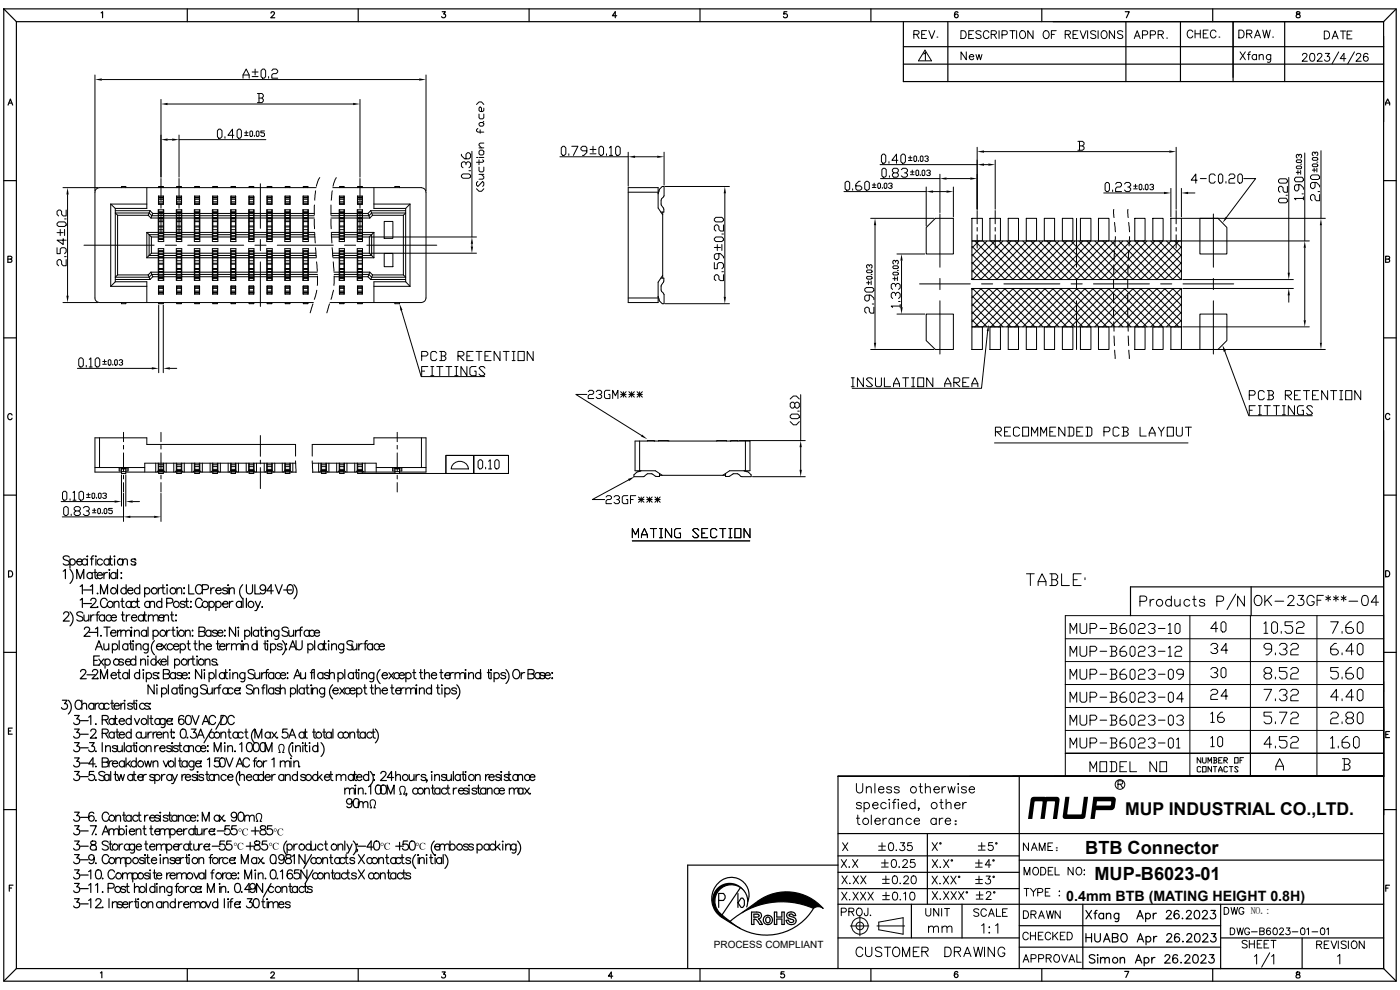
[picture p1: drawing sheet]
<svg xmlns="http://www.w3.org/2000/svg" width="297mm" height="210mm" viewBox="0 0 297 210" stroke-linecap="round" stroke-linejoin="round" font-family="sans-serif">
<defs><g id="words">
<g font-size="3.9">
<text x="230.2" y="181.1">BTB Connector</text>
<text x="232.2" y="186.7">MUP-B6023-01</text>
</g>
<text font-size="3.7" x="238.7" y="172.9">MUP INDUSTRIAL CO.,LTD.</text>
<text font-size="3" x="226.2" y="191">0.4mm BTB (MATING HEIGHT 0.8H)</text>
<text font-size="2.9" x="202.2" y="174.9">：</text>
<g font-size="2.4">
<text x="198.6" y="8.2">.</text>
<text x="247.4" y="8.2">.</text>
<text x="258.4" y="8">.</text>
<text x="269.8" y="8">.</text>
</g>
<text font-size="2.3" x="223.8" y="180.4">：</text>
<g font-size="2.1">
<text x="265.3" y="193.9">NO.:</text>
<text x="151.4" y="201.1">PROCESS COMPLIANT</text>
</g>
</g></defs>
<!-- layer: hatch -->
<g fill="none" stroke="#000" stroke-width=".25">
<path d="M152.5 191h1l.3-.5v-.5l-.3-.5h-1v3M156.6 189.5v3M157.1 188.3l-3.9 5.8M157.2 190.5h.4l.3 .5v1l-.3 .5h-.4l-.6-1zM158.4 192.4a3.5 3.5 0 0 0-1.8-4.4 3.5 3.5 0 0 0-4.5 1.5 3.5 3.5 0 0 0 1.1 4.6l1.7 1.3M158.6 191.3a3.8 3.8 0 0 0-2.2-5 3.8 3.8 0 0 0-4.9 2.2 5 5 0 0 0 2.8 6.8l2.8 1.7M159.4 193.5a2.48 2.48 0 0 1 2 .2 .73 .73 0 0 1 .1 .8 .73 .73 0 0 1-.6 .4l.9 1.2h-.6l-.7-1-.6-.1v1.1h-.5zM159.9 193.9l1.1 .1v.4l-1.1 .2zM162.5 194.7a.56 .56 0 0 1 .8 .1 .56 .56 0 0 1 0 .8 .56 .56 0 0 1-.8-.1 .56 .56 0 0 1 0-.8zM162.9 194.1a1 1 0 0 0-.9 1.5 1 1 0 0 0 1.6 .2 1 1 0 0 0-.3-1.6l-.4-.1M164.3 193.5h.5v1h1.1v-1h.5v2.6h-.5v-1.1h-1.1v1.1h-.5zM167.2 193.6a1.03 1.03 0 0 1 1.6 .6h-.5l-.2-.2-.3-.1-.3 .1v.3l.4 .2a.85 .85 0 0 1 .9 .5 .85 .85 0 0 1-.2 1 1.14 1.14 0 0 1-1.8-.8h.5a.61 .61 0 0 0 .4 .5 .61 .61 0 0 0 .6-.2v-.3l-.6-.3a.76 .76 0 0 1-.8-.4 .76 .76 0 0 1 .3-.9z"/>
<path d="M172.6 192.7a1.56 1.56 0 0 1 2 0 10.3 10.3 0 0 0-13.8-1.5l-3.4 2.4M172.6 192.7a16.6 16.6 0 0 0-17.7 2.7M172.6 192.7a11.6 11.6 0 0 1-17.7 2.7"/>
</g>
<g fill="#000">
<path d="M152.2 188.3a3.7 3.7 0 0 1 6.1 1.3 3.5 3.5 0 0 0-5.3-1.2 3.5 3.5 0 0 0-.2 5.4l3.7 2.8-3.3-2a4 4 0 0 1-1-6.3z" fill-rule="evenodd"/>
<path d="M157.4 193.6l3.4-2.4a10.3 10.3 0 0 1 13.8 1.5 1.56 1.56 0 0 0-2 0 16.6 16.6 0 0 0-15.2 .9z" fill-rule="evenodd"/>
</g>
<!-- layer: 0 -->
<g fill="none" stroke="#000" stroke-width=".25">
<path d="M.8 1.9l2.7 2.7M.8 1.9h295.4v206.2h-295.4zM3.5 4.6h290M3.5 4.6v200.9M21.5 2.7l.3-.2v1.3M39.7 1.9v2.7M57.5 2.8l.2-.3h.4l.1 .2-.2 .5-.6 .6h.9M76 1.9v2.7M93.8 2.5h.7l-.4 .5a.43 .43 0 0 1 .3 .7 .43 .43 0 0 1-.7-.2M112.2 1.9v2.7M130.8 3.3h-.9l.6-.8v1.3M148.5 1.9v2.7"/>
<path d="M166.9 2.5h-.6v.5a.45 .45 0 0 1 .6 0 .45 .45 0 0 1 0 .7 .45 .45 0 0 1-.7-.2M184.8 1.9v2.7M191.6 17.3h101.9M191.6 13.6h101.9M191.6 9.9h101.9M191.6 4.6v12.7M201.1 4.6v12.7M203.2 2.7v-.2a.63 .63 0 0 0-.8 .5 .63 .63 0 0 0 .5 .8 .4 .4 0 0 0 .4-.4 .4 .4 0 0 0-.4-.4 .4 .4 0 0 0-.4 .3M221 1.9v2.7M238.7 2.5h.9l-.6 1.3M238.9 4.6v12.7M250.4 4.6v12.7"/>
<path d="M257.3 1.9v2.7M261.6 4.6v12.7M272.5 4.6v12.7M275.1 2.5v.4l.5 .2 .2 .2a.43 .43 0 0 1-.4 .5 .43 .43 0 0 1-.4-.5l.8-.5-.1-.3zM293.5 4.6v200.9M296.2 1.9l-2.7 2.7M.8 38.3h2.7M1.7 22.3l.5-1.3 .5 1.3M1.9 21.9h.6M293.5 38.3h2.7M294 22.3v-.4l.4-.9 .4 .9v.4M294 21.9h.8"/>
<path d="M2.2 55l.3-.2v-.3l-.8-.1v1.2h.5l.3-.2v-.3l-.8-.1M294.5 55l.2-.2v-.3l-.7-.1v1.2h.5l.3-.2-.1-.3-.7-.1M.8 71.7h2.7M293.5 71.7h2.7M2.6 88a.47 .47 0 0 0-.6-.3 .47 .47 0 0 0-.4 .5v.3a.47 .47 0 0 0 .4 .5 .47 .47 0 0 0 .6-.3M294.8 88a.47 .47 0 0 0-.5-.3 .47 .47 0 0 0-.4 .5v.3a.47 .47 0 0 0 .4 .5 .47 .47 0 0 0 .5-.3M.8 105h2.7M14.7 118.2a.74 .74 0 0 0-.7-.3 .74 .74 0 0 0-.6 .5l.2 .3 .9 .3 .2 .6a.86 .86 0 0 1-1.3 0M14.8 118.8a.62 .62 0 0 1 1 0 .62 .62 0 0 1 0 .9 .62 .62 0 0 1-1-.1M14.8 118.6v1.9M16.3 119.1h1.1a.6 .6 0 0 0-.8-.5 .6 .6 0 0 0-.2 1 .59 .59 0 0 0 1 0M18.5 118.8a.62 .62 0 0 0-.9 0 .62 .62 0 0 0 0 .9 .62 .62 0 0 0 .9-.1"/>
<path d="M18.5 117.9v.2zM18.5 118.6v1.3M19.2 118.6h.6M19.9 117.9l-.4 .1-.1 .3v1.6M20.3 117.9v.2zM20.3 118.6v1.3M21.7 118.8a.62 .62 0 0 0-.9 0 .62 .62 0 0 0 0 .9 .62 .62 0 0 0 .9-.1M23.1 118.6h.7M23.2 118.8a.62 .62 0 0 0-1 0 .62 .62 0 0 0 0 .9 .62 .62 0 0 0 1-.1M23.2 118.6v1.3M23.4 117.9v1.6l.1 .3 .4 .1M24.3 117.9v.2z"/>
<path d="M24.3 118.6v1.3M26 118.9l.5-.3 .4 .1 .1 1.2M26 118.6v1.3M28.5 118.7h.2zM28.5 119.8h.2zM28.8 118.8a.59 .59 0 0 0-1 0l.1 .2 .8 .3 .1 .3a.59 .59 0 0 1-1 0M293.5 105h2.7M.8 138.4h2.7M1.8 121.1h.4a.69 .69 0 0 1 .5 .6 .69 .69 0 0 1-.5 .7h-.4zM13.4 121.2l.5-.4v1.9M13.5 130.3l.4-.5 .6 .2a.61 .61 0 0 1-.2 .8l-.9 .9h1.3M14.8 120.8a2.01 2.01 0 0 1 0 3"/>
<path d="M14.8 129.8a2.01 2.01 0 0 1 0 3M16.3 122.7v-1.9l.7 1.9 .8-1.9v1.9M17 124.4l.5-.4v2M17 127.3l.5-.4v2M17.6 130.1a.74 .74 0 0 0-.7-.3 .74 .74 0 0 0-.6 .5l.2 .2 .9 .4 .2 .6a.86 .86 0 0 1-1.3 0M17.7 125.1h1.7M17.7 128h1.7M17.8 130.4l.1 1.2 .5 .1 .4-.3M17.9 133.5l.4-.5 .6 .2a.61 .61 0 0 1-.2 .8l-.9 1h1.3M18.8 130.4v1.3M18.9 134.1h1.7M19.2 124.4l.4-.4v2"/>
<path d="M19.3 130.4v1.3M19.3 127.4l.3-.5 .7 .2a.61 .61 0 0 1-.2 .8l-.9 1h1.3M19.6 121.7a.62 .62 0 0 0-1-.1 .62 .62 0 0 0 0 1 .62 .62 0 0 0 1-.1M19.6 121.4v1.3M19.9 121.4h.6M20 130.4a.63 .63 0 0 0-.7 .6M20.2 120.8v1.6l.1 .3h.3M20.2 133.4l.5-.4v2M20.2 137.9l.8-2 .7 2M20.3 130.4h.7M20.5 137.2h1M20.6 122h1.1a.6 .6 0 0 0-.8-.5 .6 .6 0 0 0-.2 1 .59 .59 0 0 0 1 0"/>
<path d="M20.7 125.8l-.1 .1h.2M20.7 128.7l-.1 .1h.2M21 139.8l1 1.3M21.1 129.8l-.4 .1-.1 .3v1.5M21.1 139.1h-1.2v2h1.2M21.3 126v-2l.8 2 .7-2v2M21.4 134.8l-.1 .1h.2M22 139.8l-1 1.3M22 136.6l.1 1.2 .5 .1 .5-.4M22 121.4v1.3M22 133h1.3M22.2 130.7a.62 .62 0 0 0-1-.1 .62 .62 0 0 0 0 1 .62 .62 0 0 0 1-.1"/>
<path d="M22.2 130.4v1.3M22.3 139.8v1.9M22.7 133v2M22.7 127.4a.72 .72 0 0 0-.8-.5 .72 .72 0 0 0-.6 .8v.4a.72 .72 0 0 0 .6 .8 .72 .72 0 0 0 .8-.5M22.8 121.4a.63 .63 0 0 0-.8 .6M23.1 136.6v1.3M23.2 120.8v.2zM23.2 121.4v1.3M23.5 134.2h1.1a.6 .6 0 0 0-.8-.5 .6 .6 0 0 0-.2 1 .59 .59 0 0 0 1 0M23.6 131h1.1a.6 .6 0 0 0-.9-.5 .6 .6 0 0 0-.1 1 .59 .59 0 0 0 1 0M23.6 130.7a.62 .62 0 0 0-.9-.1 .62 .62 0 0 0 0 1 .62 .62 0 0 0 .9-.1M23.8 136.8a.62 .62 0 0 1 1-.1 .62 .62 0 0 1 0 1 .62 .62 0 0 1-1-.1"/>
<path d="M23.8 136.6v1.9M24.2 127.9l.5-.3 .4 .1 .1 1.2M24.2 127.6v1.3M24.6 121.7a.62 .62 0 0 0-.9-.1 .62 .62 0 0 0 0 1 .62 .62 0 0 0 .9-.1M24.6 121.4v1.3M24.9 134.2a.63 .63 0 0 1 .8-.5l-.1 1.3M24.9 120.8v1.9M24.9 124v2M24.9 133.7v1.3M25.3 135.9v2M25.6 134l.5-.3 .5 .1 .1 1.2M25.6 127.6h.7"/>
<path d="M25.6 121.5h.2zM25.6 122.7h.2zM25.7 130.4h.7M25.9 126.9v1.6l.1 .3 .4 .1M26 129.8v1.6l.1 .2 .4 .1M26.7 134l.4-.3 .5 .1 .1 1.2M26.8 125a.62 .62 0 0 0-1-.1 .62 .62 0 0 0 0 .9 .62 .62 0 0 0 1-.1M26.8 124v2M26.8 130.4v1.3M27.1 125.2h1.1a.6 .6 0 0 0-.8-.5 .6 .6 0 0 0-.2 1 .59 .59 0 0 0 1 0M27.1 136.8a.62 .62 0 0 0-.9-.1 .62 .62 0 0 0 0 1 .62 .62 0 0 0 .9-.1M27.1 136.6v1.3"/>
<path d="M27.4 136.6h.7M27.6 130.4a.63 .63 0 0 0-.8 .6M27.7 135.9v1.6l.1 .3 .4 .1M27.8 127.8a.62 .62 0 0 0-.9-.1 .62 .62 0 0 0 0 1 .62 .62 0 0 0 .9-.1M27.8 127.6v1.3M27.9 131h1.1a.6 .6 0 0 0-.8-.5 .6 .6 0 0 0-.2 1 .59 .59 0 0 0 1 0M27.9 133v.2zM27.9 133.7v1.3M28.3 135.9v.2zM28.3 136.6v1.3M28.5 134l.5-.3 .5 .1v1.2M28.5 133.7v1.3"/>
<path d="M28.8 139.1v2M28.9 136.9l.4-.3h.5l.1 1.3M28.9 136.6v1.3M28.9 127.6h.6M28.9 127.8a.62 .62 0 0 0-.9-.1 .62 .62 0 0 0 0 1 .62 .62 0 0 0 .9-.1M29.2 126.9v1.6l.1 .3 .3 .1M29.6 125a.62 .62 0 0 0-.9-.1 .62 .62 0 0 0 0 .9 .62 .62 0 0 0 .9-.1M29.6 124v2M29.8 139.8v1.3M30.4 130.4h.7M30.4 130.7a.62 .62 0 0 0-.9-.1 .62 .62 0 0 0 0 1 .62 .62 0 0 0 .9-.1M30.4 130.4v1.3"/>
<path d="M30.7 125a.62 .62 0 0 1 .9-.1 .62 .62 0 0 1 0 .9 .62 .62 0 0 1-.9-.1M30.7 124.7v1.9M30.7 129.8v1.6l.1 .2 .4 .1M31.1 134a.62 .62 0 0 0-.9-.1 .62 .62 0 0 0 0 .9 .62 .62 0 0 0 .9-.1M31.1 133.7v1.3M31.4 139.1v.2zM31.4 139.8v1.3M31.4 133v2M31.4 136.6v1.4a.51 .51 0 0 1-.3 .5 .51 .51 0 0 1-.5-.1M31.4 136.8a.62 .62 0 0 0-.9-.1 .62 .62 0 0 0 0 1 .62 .62 0 0 0 .9-.1M31.5 130.8l.5-.4 .4 .1 .1 1.2M31.5 130.4v1.3"/>
<path d="M31.8 127.9l.4-.3 .5 .1 .1 1.2M31.8 127.6v1.3M31.8 127.8a.62 .62 0 0 0-.9-.1 .62 .62 0 0 0 0 1 .62 .62 0 0 0 .9-.1M32.5 134a.62 .62 0 0 1 .9-.1 .62 .62 0 0 1 0 .9 .62 .62 0 0 1-.9-.1M32.5 133.7v1.9M32.5 130.8l.5-.4 .4 .1 .1 1.2M32.8 135.9a2.01 2.01 0 0 0 0 3M33.1 139.1v2M33.2 137.1h1.1a.6 .6 0 0 0-.8-.5 .6 .6 0 0 0-.2 1 .59 .59 0 0 0 1 0M33.6 124.7v1.3M33.6 131h1.2a.6 .6 0 0 0-.9-.5 .6 .6 0 0 0-.2 1 .59 .59 0 0 0 1.1 0M34 139.8l-.9 .9"/>
<path d="M34.3 124.7h.6M34.3 136.6l1 1.3M34.3 124.7a.63 .63 0 0 0-.7 .5M34.3 127.8a.62 .62 0 0 0-.9-.1 .62 .62 0 0 0 0 1 .62 .62 0 0 0 .9-.1M34.3 126.9v2M34.6 124v1.6l.1 .3 .3 .1M34.7 130.8l.5-.4 .5 .1v1.2M34.7 130.4v1.3M35.3 136.6l-1 1.3M35.4 127.9h.8a.51 .51 0 0 0 .5-.5 .51 .51 0 0 0-.5-.5h-.8v2M35.4 133.7v1.3M35.5 124v.2z"/>
<path d="M35.5 124.7v1.3M35.6 139.1v2M36.1 133.7a.63 .63 0 0 0-.7 .5M36.2 130.4h.6M36.4 133.7h.7M36.4 129.8v1.6l.1 .2 .4 .1M36.6 136.8a.62 .62 0 0 0-.9-.1 .62 .62 0 0 0 0 1 .62 .62 0 0 0 .9-.1M36.7 133v1.6l.1 .3 .4 .1M36.8 137.1h1.1a.6 .6 0 0 0-.8-.5 .6 .6 0 0 0-.2 1 .59 .59 0 0 0 1 0M37 139.8v1.9M37.2 130.5h.2zM37.2 131.6h.2z"/>
<path d="M37.5 125.1l.5-.4 .4 .1 .1 1.2M37.5 124.7v1.3M37.6 133v.2zM37.6 133.7v1.3M38.2 136.8a.62 .62 0 0 1 1-.1 .62 .62 0 0 1 0 1 .62 .62 0 0 1-1-.1M38.2 136.6v1.9M39 124.8h.1zM39 125.9h.1zM39.3 127.8a.59 .59 0 0 0-1.1 0l.1 .2 .9 .3 .1 .3a.59 .59 0 0 1-1.1 0M39.3 134l.5-.3 .4 .1 .1 1.2M39.3 133.7v1.3M39.3 127.6h.7"/>
<path d="M39.6 126.9v1.6l.1 .3 .4 .1M39.7 136.6h.6M39.9 139.8v1.3M40 135.9v1.6l.1 .3 .3 .1M40 124v2h1.2M40.4 127.7h.2zM40.4 128.8h.2zM40.6 139.8h.7M40.7 139.8a.63 .63 0 0 0-.8 .6M40.8 133.8h.1zM40.8 134.9h.1zM40.9 139.1v1.6l.1 .3 .4 .1"/>
<path d="M41.1 136.6h.7M41.4 135.9v1.6l.1 .3 .4 .1M41.8 139.1v.2zM41.8 139.8v1.3M42.3 136.9l.4-.3h.5l.1 1.3M42.3 135.9v2M42.9 124.5a.72 .72 0 0 0-.8-.5 .72 .72 0 0 0-.6 .8v.4a.72 .72 0 0 0 .6 .8 .72 .72 0 0 0 .8-.5M42.9 127.4a.72 .72 0 0 0-.8-.5 .72 .72 0 0 0-.6 .8v.4a.72 .72 0 0 0 .6 .8 .72 .72 0 0 0 .8-.5M42.9 125.1h.9a.51 .51 0 0 0 .4-.6 .51 .51 0 0 0-.4-.5h-.9v2M43 134l.4-.2v-.6l-.4-.2h-.8v2h.8a.51 .51 0 0 0 .5-.5 .51 .51 0 0 0-.5-.5h-.8M43.5 139.8v1.3M43.7 137.1h1.1a.6 .6 0 0 0-.8-.5 .6 .6 0 0 0-.2 1 .59 .59 0 0 0 1 0"/>
<path d="M44.4 127.8a.62 .62 0 0 1 .9-.1 .62 .62 0 0 1 0 1 .62 .62 0 0 1-.9-.1M44.4 127.6v1.9M44.7 124.7v1.3M44.8 134a.62 .62 0 0 0-1-.1 .62 .62 0 0 0 0 .9 .62 .62 0 0 0 1-.1M44.8 133.7v1.3M45.5 124.7a.63 .63 0 0 0-.8 .5M45.8 125.2h1.1a.6 .6 0 0 0-.8-.5 .6 .6 0 0 0-.2 1 .59 .59 0 0 0 1 0M45.8 127.8a.62 .62 0 0 1 .9-.1 .62 .62 0 0 1 0 1 .62 .62 0 0 1-.9-.1M45.8 127.6v1.9M45.9 136.6h.6M46.1 134a.59 .59 0 0 0-1 0l.3 .2 .6 .2 .1 .3a.59 .59 0 0 1-1 0M46.2 134.2h1.1a.6 .6 0 0 0-.9-.5 .6 .6 0 0 0-.2 1 .59 .59 0 0 0 1.1 0"/>
<path d="M46.2 135.9v1.6l.1 .3 .3 .1M46.6 137.1h1.1a.6 .6 0 0 0-.8-.5 .6 .6 0 0 0-.2 1 .59 .59 0 0 0 1 0M47.2 128.1h1.2a.6 .6 0 0 0-.9-.5 .6 .6 0 0 0-.2 1 .59 .59 0 0 0 1.1 0M47.6 133.8h.2zM47.6 134.9h.2zM48 136.6v1.3M48.3 125a.59 .59 0 0 0-1.1 0l.1 .1 .9 .3 .1 .3a.59 .59 0 0 1-1.1 0M48.4 124v.2zM48.4 124.7v1.3M48.7 125.1l.4-.4 .5 .1 .1 1.2M48.7 124.7v1.3M48.7 127.6v1.3"/>
<path d="M48.8 136.6a.63 .63 0 0 0-.8 .5M49.1 136.9l.5-.3h.5v1.3M49.1 136.6v1.3M49.4 127.6a.63 .63 0 0 0-.7 .5M50 133v2l-1.3-2v2M50.1 136.9l.5-.3h.5l.1 1.3M50.6 133v.2zM50.6 133.7v1.3M51.2 127.8a.62 .62 0 0 0-.9-.1 .62 .62 0 0 0 0 1 .62 .62 0 0 0 .9-.1M51.2 127.6v1.3M51.4 135.9v.2zM51.4 136.6v1.3"/>
<path d="M51.5 124a2.01 2.01 0 0 0 0 3M51.6 126.9v2M51.6 136.9l.5-.3h.5l.1 1.3M51.6 136.6v1.3M51.9 134a.62 .62 0 0 1 .9-.1 .62 .62 0 0 1 0 .9 .62 .62 0 0 1-.9-.1M51.9 133.7v1.9M52.3 124v1.4a.66 .66 0 0 0 .6 .6 .66 .66 0 0 0 .7-.6v-1.4M52.3 126.9v2M53.4 133v2M54.1 124v2h1.1M54.2 127.6l.5 1.3M54.5 135.9v2"/>
<path d="M54.6 136.8a.62 .62 0 0 0-1-.1 .62 .62 0 0 0 0 1 .62 .62 0 0 0 1-.1M54.6 136.6v1.3M54.8 134a.62 .62 0 0 0-.9-.1 .62 .62 0 0 0 0 .9 .62 .62 0 0 0 .9-.1M54.8 133.7v1.3M55.2 133.7h.6M55.3 127.6l-.9 1.8-.3 .1M55.4 133v1.6l.1 .3 .4 .1M55.6 128.7l-.1 .1h.2M56 136.6h.6M56.2 135.9v1.6l.1 .3 .4 .1M56.3 133v.2zM56.3 133.7v1.3"/>
<path d="M56.4 124.7a.61 .61 0 0 1-.9 .5 .61 .61 0 0 1-.2-1 .61 .61 0 0 1 1 .1 1.76 1.76 0 0 1-.2 1.6 .58 .58 0 0 1-.9-.2M56.6 134l.5-.3 .4 .1 .1 1.2M56.6 133.7v1.3M56.8 135.9v.2zM56.8 136.6v1.3M57.4 136.8a.62 .62 0 0 1 .9-.1 .62 .62 0 0 1 0 1 .62 .62 0 0 1-.9-.1M57.4 136.6v1.9M58 125.3h-1.4l.9-1.3v2M58.4 124l.7 2 .8-2M59.1 133.7v1.5a.51 .51 0 0 1-.3 .4 .51 .51 0 0 1-.5-.1M59.1 134a.62 .62 0 0 0-.9-.1 .62 .62 0 0 0 0 .9 .62 .62 0 0 0 .9-.1M59.9 136.8a.59 .59 0 0 0-1.1 0l.1 .2 .9 .3 .1 .3a.59 .59 0 0 1-1.1 0"/>
<path d="M59.9 135.9a2.01 2.01 0 0 1 0 3M60.2 125.1h1.7M60.6 136.6h.2zM60.6 137.8h.2zM61.1 133.3a.74 .74 0 0 0-.7-.3 .74 .74 0 0 0-.6 .5l.2 .3 .9 .3 .2 .6a.86 .86 0 0 1-1.3 0M61.2 124.1a.63 .63 0 0 1 .9 .3 .98 .98 0 0 1-.6 1.6 1.25 1.25 0 0 1-.3-1.9zM61.3 133.7l.1 1.2 .4 .1 .5-.4M61.4 137.9l.7-2 .7 2M61.6 137.2h1M62.3 133.7v1.3M62.4 124a2.01 2.01 0 0 1 0 3M62.7 133.7v1.3"/>
<path d="M62.8 135.9v1.4a.66 .66 0 0 0 .6 .6 .66 .66 0 0 0 .7-.6v-1.4M64.1 133.7h-.6a.63 .63 0 0 0-.8 .5M64.2 133l-.4 .1-.1 .3v1.6M65.3 136.8a.62 .62 0 0 1 .9-.1 .62 .62 0 0 1 0 1 .62 .62 0 0 1-.9-.1M65.3 136.6v1.9M65.6 134a.62 .62 0 0 0-.9-.1 .62 .62 0 0 0 0 .9 .62 .62 0 0 0 .9-.1M65.6 133.7v1.3M66.7 134.2h1.1a.6 .6 0 0 0-.9-.5 .6 .6 0 0 0-.1 1 .59 .59 0 0 0 1 0M66.7 134a.62 .62 0 0 0-.9-.1 .62 .62 0 0 0 0 .9 .62 .62 0 0 0 .9-.1M66.8 135.9v2M68.6 136.8a.62 .62 0 0 0-.9-.1 .62 .62 0 0 0 0 1 .62 .62 0 0 0 .9-.1M68.8 135.9v1.6l.1 .3 .4 .1"/>
<path d="M69.2 136.6h-.6v1.3M69.7 135.9v.2zM69.7 136.6v1.3M70.4 136.9l.4-.3h.5l.1 1.3M70.4 136.6v1.3M72.9 136.6v1.4a.51 .51 0 0 1-.3 .5 .51 .51 0 0 1-.5-.1M72.9 136.8a.62 .62 0 0 0-.9-.1 .62 .62 0 0 0 0 1 .62 .62 0 0 0 .9-.1M74.7 136.6l.1 1.2 .4 .1 .5-.4M74.9 136.2a.74 .74 0 0 0-.7-.3 .74 .74 0 0 0-.6 .5l.2 .2 .9 .4 .2 .6a.86 .86 0 0 1-1.3 0M75.7 136.6v1.3M76.1 136.6v1.3M76.9 136.6a.63 .63 0 0 0-.8 .5"/>
<path d="M77.2 136.6h.6M77.9 135.9l-.3 .1-.1 .3v1.6M79 136.8a.62 .62 0 0 0-.9-.1 .62 .62 0 0 0 0 1 .62 .62 0 0 0 .9-.1M79 136.6v1.3M80.4 137.1h1.1a.6 .6 0 0 0-.8-.5 .6 .6 0 0 0-.2 1 .59 .59 0 0 0 1 0M80.5 136.8a.62 .62 0 0 0-1-.1 .62 .62 0 0 0 0 1 .62 .62 0 0 0 1-.1M265.4 124.5v6.1M293.5 124.5h-53.7v6.1M293.5 138.4h2.7M294 121.1h.4a.69 .69 0 0 1 .4 .6 .69 .69 0 0 1-.4 .6h-.4zM1.8 155.1h.5M2.6 154.4h-.8v1.3h.8"/>
<path d="M13.2 148.5h1l-.5 .8a.64 .64 0 0 1 .5 1 .64 .64 0 0 1-1.2-.2M14.5 148.5a1.98 1.98 0 0 1 0 3M15.8 151.8h1l-.5 .7a.64 .64 0 0 1 .4 1 .64 .64 0 0 1-1.1-.2M15.8 154.6h1l-.5 .8a.64 .64 0 0 1 .4 1 .64 .64 0 0 1-1.1-.2M15.8 157.5h1l-.5 .8a.64 .64 0 0 1 .4 1 .64 .64 0 0 1-1.1-.2M17.1 155.7h1.6M17.1 152.9h1.6M17.1 158.6h1.6M17.1 142.5l.4-.5 .6 .2a.61 .61 0 0 1-.2 .8l-.9 1h1.3M17.3 149a.71 .71 0 0 0-.8-.5 .71 .71 0 0 0-.6 .8v.4a.71 .71 0 0 0 .6 .8 .71 .71 0 0 0 .8-.5M17.4 149.5l.4-.3 .5 .1 .1 1.2M17.4 148.5v2"/>
<path d="M18.4 143.1h1.7M18.8 152.1l.5-.3v1.9M19 157.5h1l-.6 .8a.64 .64 0 0 1 .5 1 .64 .64 0 0 1-1.1-.2M19.3 155.1l.3-.5 .7 .2a.6 .6 0 0 1-.2 .9l-.9 .9h1.2M19.6 142.5l.4-.5 .6 .2a.61 .61 0 0 1-.1 .8l-1 1h1.3M19.9 140.1h.7M19.9 149.4a.61 .61 0 0 0-.9 0 .61 .61 0 0 0 0 .9 .61 .61 0 0 0 .9-.1M19.9 149.2v1.3M20.2 149.2v1.3M20.3 153.5l-.1 .1h.2M20.3 156.4l-.1 .1h.2M20.3 159.3l-.1 .1h.2"/>
<path d="M20.7 143.8l-.1 .1h.2M20.9 149.2a.62 .62 0 0 0-.7 .5M21.3 144v-2l.8 2 .7-2v2M21.7 152.7l1.1-.1 .2-.3-.1-.3-.4-.2h-.8v1.9M21.7 155.6l1.1-.1 .2-.3-.1-.4-.4-.2h-.8v2M21.7 157.5v2M22.1 149.4a.61 .61 0 0 0-.9 0 .61 .61 0 0 0 0 .9 .61 .61 0 0 0 .9-.1M22.1 149.2v1.3M22.3 140.1a.62 .62 0 0 1 .9-.1 .62 .62 0 0 1 0 .9 .62 .62 0 0 1-.9-.1M22.3 152.7l.7 1M22.3 155.6l.7 1M22.4 158.5l.5-.3 .4 .1 .1 1.2"/>
<path d="M22.4 158.2v1.3M23.1 149.4a.61 .61 0 0 0-.9 0 .61 .61 0 0 0 0 .9 .61 .61 0 0 0 .9-.1M23.5 149.2h.6M23.6 143.2h1.1a.6 .6 0 0 0-.9-.5 .6 .6 0 0 0-.1 1 .59 .59 0 0 0 1 0M23.8 148.5v1.6l.1 .3 .3 .1M24.2 149.7h1.1a.59 .59 0 0 0-.8-.5 .59 .59 0 0 0-.2 1 .58 .58 0 0 0 1 0M24.2 152.4h.6M24.2 152.7a.61 .61 0 0 0-.9-.1 .61 .61 0 0 0 0 .9 .61 .61 0 0 0 .9-.1M24.2 155.6a.61 .61 0 0 0-.9-.1 .61 .61 0 0 0 0 .9 .61 .61 0 0 0 .9-.1M24.2 152.4v1.3M24.2 155.3v1.3M24.5 151.8v1.5l.1 .3 .3 .1"/>
<path d="M24.6 155.3h.6M24.8 154.6v1.6l.1 .3 .4 .1M24.9 158.4a.58 .58 0 0 0-1.1 0l.3 .3 .7 .2 .1 .3a.58 .58 0 0 1-1.1 0M24.9 158.2l.1 1.2 .5 .1 .4-.4M24.9 142.7h.7M25.2 142v1.6l.1 .3 .4 .1M25.3 153h1.1a.59 .59 0 0 0-.9-.5 .59 .59 0 0 0-.1 .9 .58 .58 0 0 0 1 0M25.3 155.8h1.1a.59 .59 0 0 0-.9-.5 .59 .59 0 0 0-.1 1 .58 .58 0 0 0 1 0M25.6 149.2v1.3M25.9 158.2v1.3M26.2 140.1a.59 .59 0 0 0-1 0l.2 .3 .7 .1 .1 .3a.59 .59 0 0 1-1 0M26.4 157.5v2"/>
<path d="M26.4 149.2a.62 .62 0 0 0-.8 .5M26.5 149.2v1.3M26.5 148.5v.2zM26.6 140.4h1.1a.6 .6 0 0 0-.8-.6 .6 .6 0 0 0-.2 1 .59 .59 0 0 0 1 0M27.1 143a.62 .62 0 0 0-.9-.1 .62 .62 0 0 0 0 .9 .62 .62 0 0 0 .9-.1M27.1 142.7v1.3M27.4 142v2M27.8 152.7a.61 .61 0 0 0-.9-.1 .61 .61 0 0 0 0 .9 .61 .61 0 0 0 .9-.1M27.8 155.6a.61 .61 0 0 0-.9-.1 .61 .61 0 0 0 0 .9 .61 .61 0 0 0 .9-.1M27.8 158.4a.61 .61 0 0 0-.9 0 .61 .61 0 0 0 0 .9 .61 .61 0 0 0 .9-.1M27.8 151.8v1.9M27.8 154.6v2"/>
<path d="M27.8 158.2v1.3M28.1 149.4a.58 .58 0 0 0-1 0l.3 .3 .6 .2 .1 .3a.58 .58 0 0 1-1 0M28.2 149.2h.6M28.2 158.2h.6M28.4 148.5v1.6l.1 .3 .4 .1M28.4 157.5v1.6l.1 .3 .4 .1M28.5 152.4l.6 1.3 .5-1.3M28.8 140.1a.62 .62 0 0 0-.9-.1 .62 .62 0 0 0 0 .9 .62 .62 0 0 0 .9-.1M29 149.2v1.3M29 158.2v1.3M29 148.5v.2zM29 157.5v.2z"/>
<path d="M29.6 142v2M29.6 143a.62 .62 0 0 0-.9-.1 .62 .62 0 0 0 0 .9 .62 .62 0 0 0 .9-.1M29.8 140.2l.5-.4 .5 .1 .1 1.2M30 155.3l.1 1.2 .4 .1 .5-.4M30 155.6a.61 .61 0 0 0-.9-.1 .61 .61 0 0 0 0 .9 .61 .61 0 0 0 .9-.1M30.3 142.1h.2zM30.4 142.7v1.3M30.7 149.4a.61 .61 0 0 0-.9 0 .61 .61 0 0 0 0 .9 .61 .61 0 0 0 .9-.1 .53 .53 0 0 0 .5 .3 .53 .53 0 0 0 .5-.4l-1-.7a.58 .58 0 0 1 1 0M31 155.3v1.3M31 158.5l.5-.3 .5 .1v1.2M31 143a.62 .62 0 0 1 1-.1 .62 .62 0 0 1 0 .9 .62 .62 0 0 1-1-.1M31 142.7v1.9"/>
<path d="M31 158.2v1.3M31.4 151.8v1.9M31.4 155.3v1.3M31.8 152.4h.6M31.9 149.2v.2zM31.9 150.3v.2zM32 151.8v1.5l.1 .3 .4 .1M32.1 155.3a.62 .62 0 0 0-.7 .5M32.5 155.3v1.3M32.7 145.3v1.9l-1.3-1.9v1.9M32.8 158.2v1.3M33.1 140.1a.62 .62 0 0 0-.9-.1 .62 .62 0 0 0 0 .9 .62 .62 0 0 0 .9-.1"/>
<path d="M33.2 155.8h1.1a.59 .59 0 0 0-.8-.5 .59 .59 0 0 0-.2 1 .58 .58 0 0 0 1 0M33.2 155.3a.62 .62 0 0 0-.7 .5M33.3 145.3v.1zM33.3 145.9v1.3M33.5 140.4l.6 .7M33.5 143a.59 .59 0 0 0-1 0l.1 .1 .8 .3 .1 .3a.59 .59 0 0 1-1 0M33.6 142.8h.1zM33.6 143.9h.1zM33.6 158.2a.62 .62 0 0 0-.8 .5M33.9 158.7h1.1a.59 .59 0 0 0-.8-.5 .59 .59 0 0 0-.2 1 .58 .58 0 0 0 1 0M33.9 152.7a.61 .61 0 0 0-.9-.1 .61 .61 0 0 0 0 .9 .61 .61 0 0 0 .9-.1M33.9 152.4v1.3"/>
<path d="M34.2 140.4h1.1a.6 .6 0 0 0-.9-.6 .6 .6 0 0 0-.1 1 .59 .59 0 0 0 1 0M34.3 146.2a.62 .62 0 0 1 .9-.1 .62 .62 0 0 1 0 .9 .62 .62 0 0 1-.9-.1M34.3 145.9v2M34.6 155.7l.5-.4 .5 .1v1.2M34.6 155.3v1.3M35 152.4v1.5a.5 .5 0 0 1-.3 .4 .5 .5 0 0 1-.5-.1M35 152.7a.61 .61 0 0 0-.9-.1 .61 .61 0 0 0 0 .9 .61 .61 0 0 0 .9-.1M35.4 153h1.1a.59 .59 0 0 0-.9-.5 .59 .59 0 0 0-.1 .9 .58 .58 0 0 0 1 0M35.5 143l.4-.2v-.6l-.4-.2h-.8v2h.8a.51 .51 0 0 0 .5-.5 .51 .51 0 0 0-.5-.5h-.8M35.7 145.3v1.9M36.1 155.3h.6M36.4 154.6v1.6v.3l.4 .1"/>
<path d="M36.4 158.4a.58 .58 0 0 0-1 0l.2 .3 .7 .2 .1 .3a.58 .58 0 0 1-1 0M36.5 157.5v.2zM36.5 152.4v.2zM36.5 153.5v.2zM36.5 158.2v1.3M36.8 156.5h.2zM36.9 155.3v.2zM37 140.1a.62 .62 0 0 1 1-.1 .62 .62 0 0 1 0 .9 .62 .62 0 0 1-1-.1M37.2 143a.62 .62 0 0 0-.9-.1 .62 .62 0 0 0 0 .9 .62 .62 0 0 0 .9-.1M37.2 142.7v1.3M37.6 146.2a.62 .62 0 0 0-1-.1 .62 .62 0 0 0 0 .9 .62 .62 0 0 0 1-.1M37.6 145.9v1.3"/>
<path d="M37.8 158.4a.58 .58 0 0 0-1 0l.3 .3 .6 .2 .1 .3a.58 .58 0 0 1-1 0M37.9 158.2h.6M37.9 145.9h.6M38.2 157.5v1.6v.3l.4 .1M38.2 145.3v1.5l.1 .3 .3 .1M38.5 154.7a.62 .62 0 0 1 .9 .3 .97 .97 0 0 1-.6 1.6 1.23 1.23 0 0 1-.3-1.9zM38.5 143a.59 .59 0 0 0-1 0l.1 .1 .8 .3 .1 .3a.59 .59 0 0 1-1 0M38.6 143.2h1.1a.6 .6 0 0 0-.8-.5 .6 .6 0 0 0-.2 1 .59 .59 0 0 0 1 0M38.7 145.3v.1zM38.7 145.9v1.3M39 152a.57 .57 0 0 0-.8-.1 1.1 1.1 0 0 0 .3 1.8 .6 .6 0 0 0 .6-.6 .6 .6 0 0 0-.6-.6 .6 .6 0 0 0-.6 .6M39.3 146.3l.5-.4 .4 .1 .1 1.2"/>
<path d="M39.3 145.9v1.3M39.6 151.9a.62 .62 0 0 1 .9 .2 .97 .97 0 0 1-.6 1.6 1.23 1.23 0 0 1-.3-1.8zM39.8 156.4l-.1 .1h.2M40 158.5l.5-.3 .5 .1v1.2M40 142.8h.2zM40 143.9h.2zM40.1 158.4a.61 .61 0 0 0-.9 0 .61 .61 0 0 0 0 .9 .61 .61 0 0 0 .9-.1M40.1 158.2l-.1 1.3M40.6 154.6h1l-.6 .8a.64 .64 0 0 1 .5 1 .64 .64 0 0 1-1.1-.2M40.8 151.8l.7 1.9 .7-1.9M41.8 156.6l.8-2 .7 2M41.9 145.9v1.5a.51 .51 0 0 1-.3 .4 .51 .51 0 0 1-.6 0"/>
<path d="M41.9 146.2a.62 .62 0 0 0-.9-.1 .62 .62 0 0 0 0 .9 .62 .62 0 0 0 .9-.1M42.1 155.9h.9M42.6 158.7h1.1a.59 .59 0 0 0-.9-.5 .59 .59 0 0 0-.2 1 .58 .58 0 0 0 1.1 0M42.6 158.4a.61 .61 0 0 0-.9 0 .61 .61 0 0 0 0 .9 .61 .61 0 0 0 .9-.1M42.8 142v2l-1.3-2v2M42.9 153.7l.7-1.9 .8 1.9M43.2 153.1h.9M43.4 142v.2zM43.4 142.7v1.3M43.5 140.2l.5-.4 .4 .1 .1 1.2M43.9 145.5a.74 .74 0 0 0-.7-.3 .74 .74 0 0 0-.6 .5l.1 .3 1 .4 .2 .5a.86 .86 0 0 1-1.3 0M44 158.3h.2z"/>
<path d="M44 159.4h.2zM44 145.9l.1 1.2 .5 .1 .4-.4M44.4 143a.62 .62 0 0 1 .9-.1 .62 .62 0 0 1 0 .9 .62 .62 0 0 1-.9-.1M44.4 142.7v1.9M44.9 154.6l-1.6 3M45 145.9v1.3M45.4 159.5v-2l.8 2 .7-2v2M45.4 145.9v1.3M45.5 155.6a.61 .61 0 0 0-.9-.1 .61 .61 0 0 0 0 .9 .61 .61 0 0 0 .9-.1M45.7 152.2a.71 .71 0 0 0-.8-.4 .71 .71 0 0 0-.5 .7v.5a.71 .71 0 0 0 .5 .7 .71 .71 0 0 0 .8-.5M45.8 142v2M46 140.1a.59 .59 0 0 0-1 0l.2 .3 .7 .1 .1 .3a.59 .59 0 0 1-1 0"/>
<path d="M46.1 140.9l-.1 .1h.2M46.2 145.9h.6M46.2 145.9a.63 .63 0 0 0-.8 .6M46.9 151.8h.6a1.03 1.03 0 0 1 .7 .9 1.03 1.03 0 0 1-.7 1h-.6zM46.9 155.7l.4-.4 .5 .1 .1 1.2M46.9 155.3v1.3M46.9 145.3l-.4 .1-.1 .2v1.6M47.4 151.8l-1.6 2.9M47.6 142.7h.6M47.6 143a.62 .62 0 0 0-.9-.1 .62 .62 0 0 0 0 .9 .62 .62 0 0 0 .9-.1M47.6 142.7v1.3M47.7 158.2v1.3"/>
<path d="M47.7 157.5v.2zM47.9 142v1.6l.1 .3 .3 .1M48.3 158.5l.5-.3 .4 .1 .1 1.2M48.3 155.3h.7M48.3 158.2v1.3M48.4 146.2a.62 .62 0 0 0-1-.1 .62 .62 0 0 0 0 .9 .62 .62 0 0 0 1-.1M48.4 145.9v1.3M48.6 154.6v1.6l.1 .3 .3 .1M48.8 142v.2zM48.8 142.7v1.3M49.4 143l.5-.3 .4 .1 .1 1.2M49.4 142.7v1.3"/>
<path d="M49.4 146.2a.62 .62 0 0 0-.9-.1 .62 .62 0 0 0 0 .9 .62 .62 0 0 0 .9-.1M49.7 152.2a.71 .71 0 0 0-.8-.4 .71 .71 0 0 0-.6 .7v.5a.71 .71 0 0 0 .6 .7 .71 .71 0 0 0 .8-.5M49.8 146.5h1.1a.6 .6 0 0 0-.9-.5 .6 .6 0 0 0-.2 .9 .59 .59 0 0 0 1.1 0M49.8 159.3v.1h.1M50.5 155.6a.61 .61 0 0 0-.9-.1 .61 .61 0 0 0 0 .9 .61 .61 0 0 0 .9-.1M50.5 155.3v1.3M50.8 157.9l.5-.4v2M50.8 146h.2zM50.8 147.1h.2zM51.6 155.6a.61 .61 0 0 0-.9-.1 .61 .61 0 0 0 0 .9 .61 .61 0 0 0 .9-.1M51.9 155.3h.7M52 142.7v1.5a.51 .51 0 0 1-.4 .4 .51 .51 0 0 1-.5-.1"/>
<path d="M52 143a.62 .62 0 0 0-1-.1 .62 .62 0 0 0 0 .9 .62 .62 0 0 0 1-.1M52.2 154.6v1.6l.1 .3 .3 .1M52.5 157.6a.62 .62 0 0 1 1 .3 .97 .97 0 0 1-.7 1.6 1.23 1.23 0 0 1-.3-1.9zM53.6 145.5a.74 .74 0 0 0-.7-.3 .74 .74 0 0 0-.6 .5l.2 .3 .9 .4 .2 .5a.86 .86 0 0 1-1.3 0M53.8 146.3l.5-.4 .5 .1 .1 1.2M53.8 145.9v1.3M53.9 142.3a.74 .74 0 0 0-.7-.3 .74 .74 0 0 0-.6 .5l.2 .3 .9 .3 .2 .6a.86 .86 0 0 1-1.3 0M54 157.6a.62 .62 0 0 1 .9 .3 .97 .97 0 0 1-.6 1.6 1.23 1.23 0 0 1-.3-1.9zM54 154.6a1.98 1.98 0 0 0 0 3M54.1 156.6v-2l.7 2 .7-2v2M54.1 142.7l.1 1.2 .4 .1 .5-.4M55.1 142.7v1.3"/>
<path d="M55.4 157.6a.62 .62 0 0 1 .9 .3 .97 .97 0 0 1-.6 1.6 1.23 1.23 0 0 1-.3-1.9zM55.5 142.7v1.3M55.5 145.9h.7M56.2 159.5v-2l.8 2 .7-2v2M56.2 142.7h.7M56.3 142.7a.63 .63 0 0 0-.8 .5M56.3 145.3l-.4 .1-.1 .2v1.6M56.6 145.3v1.9M57 142l-.4 .1-.1 .3v1.6M57.3 155.6a.61 .61 0 0 0-.9-.1 .61 .61 0 0 0 0 .9 .61 .61 0 0 0 .9-.1M57.3 155.3v1.3M57.7 155.3l1 1.3"/>
<path d="M58.1 143a.62 .62 0 0 0-1-.1 .62 .62 0 0 0 0 .9 .62 .62 0 0 0 1-.1M58.1 146.2a.62 .62 0 0 0-1-.1 .62 .62 0 0 0 0 .9 .62 .62 0 0 0 1-.1M58.1 142.7v1.3M58.1 145.9v1.3M58.7 155.3l-1 1.3M58.8 156.4v.1h.1M59.4 146.2a.59 .59 0 0 0-1 0l.1 .2 .8 .3 .1 .2a.59 .59 0 0 1-1 0M59.5 143.2h1.1a.6 .6 0 0 0-.9-.5 .6 .6 0 0 0-.1 1 .59 .59 0 0 0 1 0M59.5 146.3l.4-.4 .5 .1 .1 1.2M59.5 145.3v1.9M59.5 143a.62 .62 0 0 0-.9-.1 .62 .62 0 0 0 0 .9 .62 .62 0 0 0 .9-.1M60.9 142.8h.2z"/>
<path d="M60.9 143.9h.2zM60.9 154.6h-.9l-.1 .9a.68 .68 0 0 1 1 0 .68 .68 0 0 1-.1 1 .68 .68 0 0 1-1-.3M61.3 156.6l.7-2 .7 2M61.5 155.9h1M61.6 146.2a.62 .62 0 0 1 .9-.1 .62 .62 0 0 1 0 .9 .62 .62 0 0 1-.9-.1M61.6 145.9v2M61.9 157.5a1.98 1.98 0 0 0 0 3M62.1 157.5v.2zM62.1 158.2v1.3M62.4 144l.7-2 .7 2M62.6 143.3h1M62.7 158.5l.5-.3 .4 .1 .1 1.2"/>
<path d="M62.7 158.2v1.3M63.1 145.3v1.9M63.8 142.7l.1 1.2 .4 .1 .5-.4M64.2 157.5v.2zM64.2 158.2v1.3M64.5 155.3h.7M64.5 158.2h.7M64.5 155.6a.61 .61 0 0 0-.9-.1 .61 .61 0 0 0 0 .9 .61 .61 0 0 0 .9-.1M64.5 155.3v1.3M64.5 146.2a.62 .62 0 0 0-.9-.1 .62 .62 0 0 0 0 .9 .62 .62 0 0 0 .9-.1M64.5 145.9v1.3M64.8 154.6v1.6l.1 .3 .3 .1"/>
<path d="M64.8 157.5v1.6l.1 .3 .3 .1M64.8 142.7v1.3M64.9 145.9h.6M65.1 145.3v1.5l.1 .3 .4 .1M65.7 157.5v.2zM65.7 158.2v1.3M65.8 142.7h.7M66 145.3v.1zM66 145.9v1.3M66.3 146.3l.5-.4 .4 .1 .1 1.2M66.3 155.3h.6M66.3 145.9v1.3"/>
<path d="M66.6 142l-.4 .1-.1 .3v1.6M66.6 154.6v1.6l.1 .3 .3 .1M66.7 142v2M67.4 157.5v2M67.4 158.4a.61 .61 0 0 0-.9 0 .61 .61 0 0 0 0 .9 .61 .61 0 0 0 .9-.1M68.1 157.5a1.98 1.98 0 0 1 0 3M68.5 155.3h.6M68.5 143a.62 .62 0 0 0-.9-.1 .62 .62 0 0 0 0 .9 .62 .62 0 0 0 .9-.1M68.5 142.7v1.3M68.7 154.6v1.6l.1 .3 .4 .1M68.9 145.9v1.5a.51 .51 0 0 1-.3 .4 .51 .51 0 0 1-.6 0M68.9 146.2a.62 .62 0 0 0-1-.1 .62 .62 0 0 0 0 .9 .62 .62 0 0 0 1-.1"/>
<path d="M69.9 143a.59 .59 0 0 0-1.1 0l.1 .1 .9 .3 .1 .3a.59 .59 0 0 1-1.1 0M69.9 143l.5-.3 .4 .1 .1 1.2M69.9 142v2M70.3 155.6a.61 .61 0 0 0-.9-.1 .61 .61 0 0 0 0 .9 .61 .61 0 0 0 .9-.1M70.3 155.3v1.3M70.6 145.3a2.01 2.01 0 0 0 0 2.9M70.6 146.5h1.1a.6 .6 0 0 0-.8-.5 .6 .6 0 0 0-.2 .9 .59 .59 0 0 0 1 0M70.6 154.6v2M71.7 143a.62 .62 0 0 1 .9-.1 .62 .62 0 0 1 0 .9 .62 .62 0 0 1-.9-.1M71.7 142.7v1.9M72.1 145.9l1 1.3M72.8 155.6a.61 .61 0 0 0-.9-.1 .61 .61 0 0 0 0 .9 .61 .61 0 0 0 .9-.1"/>
<path d="M73.1 145.9l-1 1.3M73.1 142v2M74.2 155.7l.5-.4 .4 .1 .1 1.2M74.2 146.5h1.1a.6 .6 0 0 0-.8-.5 .6 .6 0 0 0-.2 .9 .59 .59 0 0 0 1 0M74.2 155.3v1.3M74.3 146.2a.62 .62 0 0 0-1-.1 .62 .62 0 0 0 0 .9 .62 .62 0 0 0 1-.1M75 143a.62 .62 0 0 0-.9-.1 .62 .62 0 0 0 0 .9 .62 .62 0 0 0 .9-.1M75 142.7v1.3M75.3 142.7h.7M75.6 142v1.6l.1 .3 .3 .1M75.7 146.2a.62 .62 0 0 1 .9-.1 .62 .62 0 0 1 0 .9 .62 .62 0 0 1-.9-.1M75.7 155.3h.6"/>
<path d="M75.7 145.9v2M75.9 154.6v1.6l.1 .3 .4 .1M76.1 142v.2zM76.1 142.7v1.3M76.7 143l.5-.3 .5 .1 .1 1.2M76.7 142.7v1.3M77.1 145.9h.7M77.4 145.3v1.5l.1 .3 .3 .1M77.5 155.6a.61 .61 0 0 0-.9-.1 .61 .61 0 0 0 0 .9 .61 .61 0 0 0 .9-.1M77.5 155.3v1.3M78.5 145.9h.7M78.8 145.3v1.5l.1 .3 .4 .1"/>
<path d="M78.9 155.3h.6M78.9 155.6a.61 .61 0 0 0-.9-.1 .61 .61 0 0 0 0 .9 .61 .61 0 0 0 .9-.1M79.2 154.6v1.6l.1 .3 .3 .1M79.3 142.7v1.5a.51 .51 0 0 1-.3 .4 .51 .51 0 0 1-.5-.1M79.3 143a.62 .62 0 0 0-.9-.1 .62 .62 0 0 0 0 .9 .62 .62 0 0 0 .9-.1M79.6 154.6a1.98 1.98 0 0 1 0 3M79.6 146.3l.5-.4 .5 .1v1.2M79.6 145.3v1.9M80.6 142a2.01 2.01 0 0 0 0 3M81.1 143.2h1.1a.6 .6 0 0 0-.9-.5 .6 .6 0 0 0-.1 1 .59 .59 0 0 0 1 0M81.1 146.5h1.1a.6 .6 0 0 0-.9-.5 .6 .6 0 0 0-.1 .9 .59 .59 0 0 0 1 0M82.5 142.7l1 1.3"/>
<path d="M82.9 145.9h.6M83.1 145.3v1.5l.1 .3 .4 .1M83.5 142.7l-1 1.3M83.9 146.5h1.2a.6 .6 0 0 0-.9-.5 .6 .6 0 0 0-.2 .9 .59 .59 0 0 0 1.1 0M84.7 143.2h1.1a.6 .6 0 0 0-.9-.5 .6 .6 0 0 0-.1 1 .59 .59 0 0 0 1 0M84.7 143a.62 .62 0 0 0-.9-.1 .62 .62 0 0 0 0 .9 .62 .62 0 0 0 .9-.1M85 145.9v1.3M85.8 145.9a.63 .63 0 0 0-.8 .6M86.1 143a.62 .62 0 0 1 .9-.1 .62 .62 0 0 1 0 .9 .62 .62 0 0 1-.9-.1M86.1 146.3l.5-.4 .4 .1 .1 1.2M86.1 142.7v1.9M86.1 145.9v1.3"/>
<path d="M87.1 146.3l.5-.4 .5 .1v1.2M87.5 142.7h.7M87.8 142v1.6l.1 .3 .4 .1M88.4 145.3v.1zM88.4 145.9v1.3M89 146.3l.4-.4 .5 .1 .1 1.2M89 145.9v1.3M89 142.7h.6M89.3 142v1.6l.1 .3 .3 .1M90.1 143l.4-.3 .5 .1 .1 1.2M90.1 142v2M91.5 143.2h1.1a.6 .6 0 0 0-.8-.5 .6 .6 0 0 0-.2 1 .59 .59 0 0 0 1 0"/>
<path d="M91.5 146.2a.62 .62 0 0 0-.9-.1 .62 .62 0 0 0 0 .9 .62 .62 0 0 0 .9-.1M91.5 145.3v1.9M92.6 145.9h.6M92.9 145.3v1.5l.1 .3 .3 .1M93.3 142.7h.7M93.6 142v1.6l.1 .3 .3 .1M93.8 145.3v.1zM93.8 145.9v1.3M94.4 143.2h1.1a.6 .6 0 0 0-.9-.5 .6 .6 0 0 0-.1 1 .59 .59 0 0 0 1 0M94.4 146.2a.62 .62 0 0 1 .9-.1 .62 .62 0 0 1 0 .9 .62 .62 0 0 1-.9-.1M94.4 145.9v2M95.5 142.7v1.3"/>
<path d="M96.2 142.7a.63 .63 0 0 0-.7 .5M96.5 143l.5-.3 .5 .1 .1 1.2M96.5 142.7v1.3M96.8 146.2a.59 .59 0 0 0-1 0l.1 .2 .8 .3 .1 .2a.59 .59 0 0 1-1 0M96.9 145.3a2.01 2.01 0 0 1 0 2.9M97.6 143l.4-.3 .5 .1 .1 1.2M98.8 142v.2zM98.8 142.7v1.3M99.4 143l.5-.3 .4 .1 .1 1.2M99.4 142.7v1.3M101.9 142v2M102 143a.62 .62 0 0 0-.9-.1 .62 .62 0 0 0 0 .9 .62 .62 0 0 0 .9-.1"/>
<path d="M102 142.7v1.3M103.4 142.7h.6M103.7 142v1.6v.3l.4 .1M104.2 142v.2zM104.2 142.7v1.3M104.8 143a.62 .62 0 0 1 .9-.1 .62 .62 0 0 1 0 .9 .62 .62 0 0 1-.9-.1M104.8 142.7v1.9M107.3 143a.59 .59 0 0 0-1 0v.1l.9 .3 .1 .3a.59 .59 0 0 1-1 0M107.3 142a2.01 2.01 0 0 1 0 3M109.1 142.1a.94 .94 0 0 1 1.2 .4 .94 .94 0 0 1-.2 1.2 .72 .72 0 0 1-.8 .3 .72 .72 0 0 1-.5-.8l.1-.7zM110.6 142.7v1.3M111.3 142.7a.63 .63 0 0 0-.7 .5"/>
<path d="M112.8 143l.4-.2v-.6l-.4-.2h-.8v2h.8a.51 .51 0 0 0 .5-.5 .51 .51 0 0 0-.5-.5h-.8M114.6 143a.62 .62 0 0 0-1-.1 .62 .62 0 0 0 0 .9 .62 .62 0 0 0 1-.1 .53 .53 0 0 0 .5 .3 .53 .53 0 0 0 .5-.4l-.3-.3-.7-.2-.1-.1a.59 .59 0 0 1 1.1 0M114.6 142.7v1.3M115.6 143.2h1.1a.6 .6 0 0 0-.8-.5 .6 .6 0 0 0-.2 1 .59 .59 0 0 0 1 0M117.1 142.8h.1zM117.1 143.9h.1zM294 155.8h.5M294.8 155.2h-.8v1.3h.8M.8 171.7h2.7M15.8 160.8h1l-.5 .7a.64 .64 0 0 1 .4 1 .64 .64 0 0 1-1.1-.2M15.8 163.6h1l-.5 .8a.64 .64 0 0 1 .4 1 .64 .64 0 0 1-1.1-.2M15.8 172.3h1l-.5 .7a.64 .64 0 0 1 .4 1 .64 .64 0 0 1-1.1-.2"/>
<path d="M15.8 175.2h1l-.5 .7a.64 .64 0 0 1 .4 1 .64 .64 0 0 1-1.1-.2M15.8 178.4h1l-.5 .7a.64 .64 0 0 1 .4 1.1 .64 .64 0 0 1-1.1-.2M17.1 161.9h1.6M17.1 164.7h1.6M17.1 173.4h1.6M17.1 176.3h1.6M17.1 179.5h1.6M19.2 175.2h1.2l-.9 1.9M19.3 178.5a.39 .39 0 0 0 .2 .6 .69 .69 0 0 1 .8 .3 .69 .69 0 0 1 0 .8l-.7 .1a.55 .55 0 0 1-.5-.6 .55 .55 0 0 1 .6-.5l.4-.1a.39 .39 0 0 0 .2-.6zM19.9 163.6h-.9l-.1 .9a.68 .68 0 0 1 1 0 .68 .68 0 0 1-.1 1 .68 .68 0 0 1-1-.3M19.9 172.6a.57 .57 0 0 0-.8-.2 1.1 1.1 0 0 0 .3 1.8 .6 .6 0 0 0 .6-.6 .6 .6 0 0 0-.6-.6 .6 .6 0 0 0-.6 .6M20.2 162h-1.4l.9-1.2v1.9"/>
<path d="M20.3 162.5l-.1 .1h.2M20.3 165.4l-.1 .1h.2M20.3 174l-.1 .1h.2M20.3 176.9l-.1 .1h.2M21.7 161.7h.8a.5 .5 0 0 1 .5 .5 .5 .5 0 0 1-.5 .5h-.8v-1.9h.8l.4 .1v.6l-.4 .2M22 176.4h.9M22.2 163.9a.72 .72 0 0 0-.7-.3 .72 .72 0 0 0-.5 .5l.1 .3 1 .3 .1 .6a.84 .84 0 0 1-1.2 0M23 178.7a.72 .72 0 0 0-.7-.3 .72 .72 0 0 0-.6 .5l.2 .2 .9 .4 .2 .5a.84 .84 0 0 1-1.3 0M23.1 172.7a.71 .71 0 0 0-.8-.4 .71 .71 0 0 0-.6 .7v.5a.71 .71 0 0 0 .6 .7 .71 .71 0 0 0 .8-.5M23.1 175.8v1.3l-.7-1.9-.7 1.9M23.1 176.2l.5-.4 .4 .1 .1 1.2M23.1 161.4v1.3"/>
<path d="M23.1 179h.7M23.1 164.6a.61 .61 0 0 0-.9-.1 .61 .61 0 0 0 0 .9 .61 .61 0 0 0 .9-.1M23.1 164.3v1.3M23.4 178.4v1.6l.1 .2 .4 .1M23.5 163.6v2M23.8 162h1.1a.59 .59 0 0 0-.8-.5 .59 .59 0 0 0-.2 .9 .58 .58 0 0 0 1 0M23.9 161.4a.62 .62 0 0 0-.8 .6M24.1 176.2l.5-.4 .4 .1 .1 1.2M24.2 164.3h.6M24.5 163.6v1.6l.1 .3 .3 .1M24.6 173.3l.4-.4 .5 .1 .1 1.2M24.6 172.9v1.3"/>
<path d="M24.9 164.3l.4 1.3 .4-1.3 .3 1.3 .4-1.3M25.3 176.1a.61 .61 0 0 1 .9-.1 .61 .61 0 0 1 0 .9 .61 .61 0 0 1-.9-.1M25.3 175.2v1.9M25.3 179v1.3M26 172.9h.6M26 179a.62 .62 0 0 0-.7 .6M26.3 172.3v1.5l.1 .3 .3 .1M26.4 161.7a.61 .61 0 0 0-.9-.1 .61 .61 0 0 0 0 .9 .61 .61 0 0 0 .9-.1M26.4 161.4v1.3M26.7 160.8v1.9M26.8 175.2v.1zM26.8 175.8v1.3"/>
<path d="M27.1 162l.6 .7M27.4 176.4h1.1a.59 .59 0 0 0-.8-.5 .59 .59 0 0 0-.2 .9 .58 .58 0 0 0 1 0M27.5 179.3a.61 .61 0 0 0-.9-.1 .61 .61 0 0 0 0 .9 .61 .61 0 0 0 .9-.1M27.5 179v1.3M27.6 161.4l-.9 .9M27.8 173.2a.61 .61 0 0 0-.9-.1 .61 .61 0 0 0 0 .9 .61 .61 0 0 0 .9-.1M27.8 172.9v1.3M28.2 164.6a.61 .61 0 0 0-.9-.1 .61 .61 0 0 0 0 .9 .61 .61 0 0 0 .9-.1M28.4 163.6v1.6l.1 .3 .4 .1M28.5 179v1.5a.5 .5 0 0 1-.3 .4 .5 .5 0 0 1-.5 0M28.5 179.3a.61 .61 0 0 0-.9-.1 .61 .61 0 0 0 0 .9 .61 .61 0 0 0 .9-.1M28.8 164.3h-.6v1.3"/>
<path d="M28.9 176.2l.4-.4 .5 .1 .1 1.2M28.9 179.6h1.1a.59 .59 0 0 0-.9-.5 .59 .59 0 0 0-.1 .9 .58 .58 0 0 0 1 0M28.9 175.8v1.3M28.9 161.7a.61 .61 0 0 0-.9-.1 .61 .61 0 0 0 0 .9 .61 .61 0 0 0 .9-.1M28.9 160.8v1.9M29.2 164.8h1.1a.59 .59 0 0 0-.8-.5 .59 .59 0 0 0-.2 1 .58 .58 0 0 0 1 0M29.2 172.9h.7M29.3 173.2a.61 .61 0 0 0-.9-.1 .61 .61 0 0 0 0 .9 .61 .61 0 0 0 .9-.1M29.5 172.3v1.5l.1 .3 .4 .1M30.3 164.3v1.3M30.3 175.8h.7M30.6 175.2v1.5l.1 .3 .4 .1"/>
<path d="M30.7 161.4l.3 1.3 .4-1.3 .4 1.3 .3-1.3M30.7 172.9v1.3M30.7 179h.6M31 178.4v1.6v.2l.4 .1M31.1 164.3a.62 .62 0 0 0-.8 .5M31.4 172.9a.62 .62 0 0 0-.7 .6M31.8 173.5h1.1a.59 .59 0 0 0-.9-.5 .59 .59 0 0 0-.1 .9 .58 .58 0 0 0 1 0M31.8 179.6h1.1a.59 .59 0 0 0-.9-.5 .59 .59 0 0 0-.1 .9 .58 .58 0 0 0 1 0M31.8 175.8h.6M32 175.2v1.5l.1 .3 .4 .1M32.5 161.8l.4-.4 .5 .1 .1 1.2M32.5 161.4v1.3"/>
<path d="M32.8 164.6a.58 .58 0 0 0-1 0l.2 .2 .7 .2 .1 .3a.58 .58 0 0 1-1 0M32.8 164.6a.61 .61 0 0 1 .9-.1 .61 .61 0 0 1 0 .9 .61 .61 0 0 1-.9-.1M32.8 176.4h1.1a.59 .59 0 0 0-.8-.5 .59 .59 0 0 0-.2 .9 .58 .58 0 0 0 1 0M32.8 164.3v1.9M33.2 179.4l.5-.4 .4 .1 .1 1.2M33.2 179v1.3M33.8 173.2a.58 .58 0 0 0-1 0l.3 .3 .7 .2v.2a.58 .58 0 0 1-1 0M33.9 176.2l.5-.4 .4 .1 .1 1.2M33.9 175.8v1.3M34 172.3v.2zM34 172.9v1.3M34.2 179.4l.5-.4 .4 .1 .1 1.2"/>
<path d="M34.3 164.3v1.3M34.6 161.4l.6 1.3 .5-1.3M34.9 176.2l.5-.4 .4 .1 .1 1.2M35 164.3a.62 .62 0 0 0-.7 .5M35.4 179.3a.61 .61 0 0 1 .9-.1 .61 .61 0 0 1 0 .9 .61 .61 0 0 1-.9-.1M35.4 179v2M35.6 173.2a.58 .58 0 0 0-1 0l.3 .3 .7 .2v.2a.58 .58 0 0 1-1 0M35.7 172.9h.7M36 172.3v1.5l.1 .3 .4 .1M36.1 176.1a.61 .61 0 0 1 .9-.1 .61 .61 0 0 1 0 .9 .61 .61 0 0 1-.9-.1M36.1 175.8v1.9M36.5 164.6a.61 .61 0 0 0-.9-.1 .61 .61 0 0 0 0 .9 .61 .61 0 0 0 .9-.1"/>
<path d="M36.5 164.3v1.3M36.5 164.3l.6 1.3M36.8 179.6h1.1a.59 .59 0 0 0-.8-.5 .59 .59 0 0 0-.2 .9 .58 .58 0 0 0 1 0M37.2 160.8v1.9M37.5 176.4h1.1a.59 .59 0 0 0-.8-.5 .59 .59 0 0 0-.2 .9 .58 .58 0 0 0 1 0M37.5 173.2a.61 .61 0 0 0-.9-.1 .61 .61 0 0 0 0 .9 .61 .61 0 0 0 .9-.1M37.5 172.9v1.3M37.6 164.3l-.8 1.8-.4 .1M37.9 173.3l.4-.4 .5 .1 .1 1.2M37.9 161.4h.6M37.9 172.9v1.3M37.9 179v1.3"/>
<path d="M38.2 160.8v1.5v.3l.4 .1M38.6 164.3v1.3M38.6 179a.62 .62 0 0 0-.7 .6M39 175.8v1.3M39.3 164.8h1.1a.59 .59 0 0 0-.8-.5 .59 .59 0 0 0-.2 1 .58 .58 0 0 0 1 0M39.3 164.3a.62 .62 0 0 0-.7 .5M39.7 175.8a.62 .62 0 0 0-.7 .6M39.7 161.7a.61 .61 0 0 0-.9-.1 .61 .61 0 0 0 0 .9 .61 .61 0 0 0 .9-.1M39.7 161.4v1.3M40.1 179.3a.61 .61 0 0 0-.9-.1 .61 .61 0 0 0 0 .9 .61 .61 0 0 0 .9-.1M40.3 178.4v1.6l.1 .2 .4 .1M40.4 173.5h1.1a.59 .59 0 0 0-.8-.5 .59 .59 0 0 0-.2 .9 .58 .58 0 0 0 1 0"/>
<path d="M40.4 173.2a.61 .61 0 0 0-.9-.1 .61 .61 0 0 0 0 .9 .61 .61 0 0 0 .9-.1M40.7 179h-.6v1.3M41.1 179l.1 1.2 .5 .1 .4-.3M41.1 175.8h.7M41.1 161.4v1.5a.5 .5 0 0 1-.3 .4 .5 .5 0 0 1-.5-.1M41.1 161.7a.61 .61 0 0 0-.9-.1 .61 .61 0 0 0 0 .9 .61 .61 0 0 0 .9-.1M41.1 176.1a.61 .61 0 0 0-.9-.1 .61 .61 0 0 0 0 .9 .61 .61 0 0 0 .9-.1M41.1 175.8v1.3M41.4 175.2v1.5l.1 .3 .4 .1M41.5 162h1.1a.59 .59 0 0 0-.9-.5 .59 .59 0 0 0-.1 .9 .58 .58 0 0 0 1 0M41.8 164.6a.58 .58 0 0 0-1 0l.2 .2 .7 .2 .1 .3a.58 .58 0 0 1-1 0M41.8 175.8l.1 1.2 .5 .1 .4-.4"/>
<path d="M41.9 172.9v.2zM41.9 174v.2zM41.9 164.3v1.3M41.9 163.6v.2zM42.1 179v1.3M42.2 179v1.3M42.6 161.5h.1zM42.6 162.6h.1zM42.8 175.8v1.3M42.9 174.2v-1.9l.7 1.9 .8-1.9v1.9M42.9 179a.62 .62 0 0 0-.7 .6M43.2 164.6a.58 .58 0 0 0-1 0l.3 .2 .6 .2 .1 .3a.58 .58 0 0 1-1 0"/>
<path d="M43.3 179.6h1.1a.59 .59 0 0 0-.9-.5 .59 .59 0 0 0-.1 .9 .58 .58 0 0 0 1 0M43.3 175.8v1.3M43.6 164.3h.7M43.9 163.6v1.6l.1 .3 .4 .1M44 161.1l.5-.3v1.9M44 175.8a.62 .62 0 0 0-.7 .6M44.4 176.4h1.1a.59 .59 0 0 0-.9-.5 .59 .59 0 0 0-.2 .9 .58 .58 0 0 0 1.1 0M44.4 179v.2zM45 179.5h1.7M45.4 164.7l.5-.4 .5 .1v1.2M45.5 164.6a.61 .61 0 0 0-.9-.1 .61 .61 0 0 0 0 .9 .61 .61 0 0 0 .9-.1M45.5 164.3l-.1 1.3"/>
<path d="M45.5 175.8v.2zM45.5 176.9v.2zM46.1 176.3h1.7M46.5 160.8h-.9l-.1 .8a.68 .68 0 0 1 1.1 0 .68 .68 0 0 1-.2 1 .68 .68 0 0 1-1-.3M46.5 173.2a.61 .61 0 0 0-.9-.1 .61 .61 0 0 0 0 .9 .61 .61 0 0 0 .9-.1M46.8 160.9a.62 .62 0 0 1 .9 .2 .97 .97 0 0 1-.6 1.6 1.23 1.23 0 0 1-.3-1.8zM47.5 172.9l-1 1.3v-1.3l1 1.3M47.6 178.4h-.9l-.1 .8a.68 .68 0 0 1 1 0 .68 .68 0 0 1-.1 1 .68 .68 0 0 1-1-.2M47.7 174l-.1 .1h.2M48 160.8l.7 1.9 .7-1.9M48 164.6a.61 .61 0 0 0-.9-.1 .61 .61 0 0 0 0 .9 .61 .61 0 0 0 .9-.1M48.3 164.8h1.1a.59 .59 0 0 0-.8-.5 .59 .59 0 0 0-.2 1 .58 .58 0 0 0 1 0"/>
<path d="M48.7 175.2h-.9l-.1 .8a.68 .68 0 0 1 1 0 .68 .68 0 0 1-.1 1 .68 .68 0 0 1-1-.3M49.1 178.4h-1l-.1 .8a.68 .68 0 0 1 1.1 0 .68 .68 0 0 1-.2 1 .68 .68 0 0 1-.9-.2M50.1 162.7l.7-1.9 .8 1.9M50.1 175.2h-.9l-.1 .8a.68 .68 0 0 1 1.1 0 .68 .68 0 0 1-.2 1 .68 .68 0 0 1-1-.3M50.2 172.9a.6 .6 0 0 1-.8 .5 .6 .6 0 0 1-.2-.9 .6 .6 0 0 1 .9 .1 1.73 1.73 0 0 1-.1 1.5 .57 .57 0 0 1-.9-.2M50.4 162h.9M50.7 172.4a.62 .62 0 0 1 1 .2 .97 .97 0 0 1-.7 1.6 1.23 1.23 0 0 1-.3-1.8zM50.8 163.6a1.98 1.98 0 0 0 0 3M50.8 164.7l.5-.4 .4 .1 .1 1.2M50.8 163.6v2M51.9 173.3l.5-.4 .4 .1 .1 1.2M51.9 172.9v1.3"/>
<path d="M52.2 179.5h1.7M52.3 164.8h1.1a.59 .59 0 0 0-.9-.5 .59 .59 0 0 0-.1 1 .58 .58 0 0 0 1 0M52.9 173.3l.5-.4 .4 .1 .1 1.2M52.9 161.2a.71 .71 0 0 0-.8-.4 .71 .71 0 0 0-.5 .7v.5a.71 .71 0 0 0 .5 .7 .71 .71 0 0 0 .8-.5M53.1 178.7v1.6M53.3 176.3h1.7M53.7 161.4h.7M54.1 178.5a.39 .39 0 0 0 .2 .6 .69 .69 0 0 1 .8 .3 .69 .69 0 0 1-.1 .8l-.6 .1a.55 .55 0 0 1-.5-.6 .55 .55 0 0 1 .6-.5l.3-.1a.39 .39 0 0 0 .2-.6zM54.2 175.4v1.7M54.4 160.8l-.3 .1-.1 .2v1.6M54.8 164.6a.61 .61 0 0 0-.9-.1 .61 .61 0 0 0 0 .9 .61 .61 0 0 0 .9-.1M54.8 164.3v1.3"/>
<path d="M55.3 175.3a.39 .39 0 0 0 .2 .6 .69 .69 0 0 1 .8 .3 .69 .69 0 0 1 0 .8l-.7 .1a.55 .55 0 0 1-.5-.6 .55 .55 0 0 1 .6-.5l.4-.1a.39 .39 0 0 0 .2-.6zM55.9 161.4v1.3M55.9 164.6a.61 .61 0 0 0-.9-.1 .61 .61 0 0 0 0 .9 .61 .61 0 0 0 .9-.1M55.9 163.6v2M56.2 164.8h1.1a.59 .59 0 0 0-.8-.5 .59 .59 0 0 0-.2 1 .58 .58 0 0 0 1 0M56.6 161.4a.62 .62 0 0 0-.7 .6M56.6 178.4h-.9l-.1 .8a.68 .68 0 0 1 1 0 .68 .68 0 0 1-.1 1 .68 .68 0 0 1-1-.2M57.7 161.1l.4-.3v1.9M57.7 164.3v1.3M57.7 175.2h-.9l-.1 .8a.68 .68 0 0 1 1 0 .68 .68 0 0 1-.1 1 .68 .68 0 0 1-1-.3M58.4 164.3a.62 .62 0 0 0-.7 .5M59.5 161.8l.4-.4 .5 .1 .1 1.2"/>
<path d="M59.5 161.4v1.3M60.2 164.6a.61 .61 0 0 0-.9-.1 .61 .61 0 0 0 0 .9 .61 .61 0 0 0 .9-.1M60.2 164.3v1.3M60.5 161.8l.4-.4 .5 .1 .1 1.2M60.6 164.7l.4-.4 .5 .1 .1 1.2M60.6 164.3v1.3M60.8 178.4a1.98 1.98 0 0 0 0 2.9M60.9 179.3a.61 .61 0 0 1 .9-.1 .61 .61 0 0 1 0 .9 .61 .61 0 0 1-.9-.1M60.9 179v2M61.7 160.8v.1zM61.7 161.4v1.3M62.4 161.8l.4-.4 .5 .1 .1 1.2"/>
<path d="M62.4 161.4v1.3M62.4 179v1.3M63.1 179a.62 .62 0 0 0-.7 .6M63.1 164.6a.61 .61 0 0 0-.9-.1 .61 .61 0 0 0 0 .9 .61 .61 0 0 0 .9-.1M63.1 163.6v2M63.5 162.5l-.1 .1h.2M64.8 164.6a.58 .58 0 0 0-1 0l.3 .2 .6 .2 .1 .3a.58 .58 0 0 1-1 0M65.9 179l.1 1.2 .5 .1 .5-.3M66 179.3a.61 .61 0 0 0-.9-.1 .61 .61 0 0 0 0 .9 .61 .61 0 0 0 .9-.1M66 178.4v1.9M67 179v1.3M67.4 163.6v2"/>
<path d="M67.4 164.6a.61 .61 0 0 0-.9-.1 .61 .61 0 0 0 0 .9 .61 .61 0 0 0 .9-.1M67.8 164.8l.6 .8M68.3 164.3l-.9 .9M68.5 179.3a.61 .61 0 0 0-.9-.1 .61 .61 0 0 0 0 .9 .61 .61 0 0 0 .9-.1M68.8 164.8h1.1a.59 .59 0 0 0-.8-.5 .59 .59 0 0 0-.2 1 .58 .58 0 0 0 1 0M68.8 179h.7M69.1 178.4v1.6l.1 .2 .4 .1M69.9 164.3h.6M70.2 163.6v1.6l.1 .3 .3 .1M71.3 164.7l.5-.4 .5 .1 .1 1.2M71.3 164.3v1.3M71.7 179.4l.5-.4 .4 .1 .1 1.2"/>
<path d="M71.7 179v1.3M72.4 164.7l.4-.4 .5 .1 .1 1.2M73.1 167.5l.5-.3 .5 .1 .1 1.1M73.1 167.2v1.2M73.1 178.4v1.9M73.6 179l.5 1.3M74.2 167.5l.4-.3 .5 .1 .1 1.1M74.7 170a.6 .6 0 0 1-.8 .6 .6 .6 0 0 1-.3-1 .6 .6 0 0 1 1 .1 1.73 1.73 0 0 1-.2 1.5 .57 .57 0 0 1-.8-.1M74.7 179l-.8 1.9-.4 .1M74.9 178.4a1.98 1.98 0 0 1 0 2.9M75 164.6a.61 .61 0 0 0-.9-.1 .61 .61 0 0 0 0 .9 .61 .61 0 0 0 .9-.1M75.2 163.6v1.6l.1 .3 .4 .1"/>
<path d="M75.2 169.5a.62 .62 0 0 1 .9 .3 .97 .97 0 0 1-.6 1.5 1.23 1.23 0 0 1-.3-1.8zM75.4 166.5v.2zM75.4 167.2v1.2M75.6 164.3h-.7l.1 1.3M75.7 179.1h.1zM75.7 164.8h1.1a.59 .59 0 0 0-.9-.5 .59 .59 0 0 0-.1 1 .58 .58 0 0 0 1 0M75.9 179.5h1.7M76 167.5l.5-.3 .4 .1 .1 1.1M76 170.4l.5-.4 .4 .1 .1 1.2M76 167.2v1.2M76 170v1.3M77 170.4l.5-.4 .4 .1 .1 1.2"/>
<path d="M77.6 168.3l-.1 .1h.1M78.2 166.9l.4-.4v1.9M78.2 164.6a.61 .61 0 0 0-.9-.1 .61 .61 0 0 0 0 .9 .61 .61 0 0 0 .9-.1M78.2 163.6v2M78.5 163.6a1.98 1.98 0 0 1 0 3M79.2 179.7h-1.4l.9-1.3v1.9M79.3 164.4h.1zM79.4 165.4v.2zM79.5 178.5a.62 .62 0 0 1 1 .3 .97 .97 0 0 1-.7 1.5 1.23 1.23 0 0 1-.3-1.8zM79.9 166.6a.62 .62 0 0 1 .9 .3 .97 .97 0 0 1-.6 1.5 1.23 1.23 0 0 1-.3-1.8zM80.8 164.1l.4-.5 .6 .2a.6 .6 0 0 1-.2 .9l-.9 .9h1.3M81 166.6a.62 .62 0 0 1 .9 .3 .97 .97 0 0 1-.6 1.5 1.23 1.23 0 0 1-.3-1.8z"/>
<path d="M82.1 168.4v-1.9l.8 1.9 .7-1.9v1.9M83.5 164.9h-1.4l1-1.3v2M83.9 164.7l.5-.4 .5 .1v1.2M83.9 163.6v2M83.9 179.5h1.7M84.8 178.7v1.6M86.3 168.4h-.2h.2l-.2 .4M86.5 178.4h-.9l-.1 .8a.68 .68 0 0 1 1 0 .68 .68 0 0 1-.1 1 .68 .68 0 0 1-1-.2M86.8 164.3l.1 1.2 .5 .1 .4-.4M87.1 178.5a.62 .62 0 0 1 .9 .3 .97 .97 0 0 1-.6 1.5 1.23 1.23 0 0 1-.3-1.8zM87.8 164.3v1.3M88.3 164.3v1.3"/>
<path d="M88.6 167.4a.61 .61 0 0 0-.9 0 .61 .61 0 0 0 0 .9 .61 .61 0 0 0 .9-.1M89 164.3a.62 .62 0 0 0-.7 .5M90.1 167.5l.4-.3 .5 .1 .1 1.1M90.1 167.2v1.2M90.3 164.6a.58 .58 0 0 0-1 0l.3 .2 .7 .2v.3a.58 .58 0 0 1-1 0M90.6 165.5h-.2h.2l-.2 .4M91.5 167.2h.6M91.6 163.6v.2zM91.6 164.3v1.3M91.8 166.5v1.6l.1 .3h.3M92.1 178.4a1.98 1.98 0 0 0 0 2.9M92.2 164.7l.5-.4 .4 .1 .1 1.2"/>
<path d="M92.2 179.6h1.1a.59 .59 0 0 0-.8-.5 .59 .59 0 0 0-.2 .9 .58 .58 0 0 0 1 0M92.2 164.3v1.3M93.3 179.4l.5-.4 .4 .1 .1 1.2M93.3 179v1.3M93.3 167.4a.61 .61 0 0 0-.9 0 .61 .61 0 0 0 0 .9 .61 .61 0 0 0 .9-.1M93.3 167.2v1.2M94.3 179.4l.5-.4 .4 .1 .1 1.2M94.7 164.6a.58 .58 0 0 0-1 0l.2 .2 .7 .2 .1 .3a.58 .58 0 0 1-1 0M94.7 164.3l.1 1.2 .5 .1 .4-.4M94.7 167.2h.7M94.8 167.4a.61 .61 0 0 0-.9 0 .61 .61 0 0 0 0 .9 .61 .61 0 0 0 .9-.1M95 166.5v1.6l.1 .3h.4"/>
<path d="M95.5 179.3a.61 .61 0 0 1 .9-.1 .61 .61 0 0 1 0 .9 .61 .61 0 0 1-.9-.1M95.5 178.4v1.9M95.7 164.3v1.3M96.2 163.6v2M96.2 167.2v1.2M96.9 167.2a.62 .62 0 0 0-.7 .5M97.3 167.7h1.1a.59 .59 0 0 0-.9-.5 .59 .59 0 0 0-.2 1 .58 .58 0 0 0 1.1 0M97.6 164.6a.61 .61 0 0 0-.9-.1 .61 .61 0 0 0 0 .9 .61 .61 0 0 0 .9-.1M97.6 164.3v1.3M98 164.3h.6M98.3 163.6v1.6v.3l.4 .1M98.8 163.6v.2z"/>
<path d="M98.8 164.3v1.3M99.3 167.4a.58 .58 0 0 0-1 0l.3 .3 .7 .2v.3a.58 .58 0 0 1-1 0M99.3 179.3a.58 .58 0 0 0-1 0l.3 .3 .7 .2v.2a.58 .58 0 0 1-1 0M99.5 166.5v.2zM99.5 167.2v1.2M100.4 179.3a.58 .58 0 0 0-1 0l.3 .3 .6 .2 .1 .2a.58 .58 0 0 1-1 0M100.9 164.7l.4-.4 .5 .1 .1 1.2M100.9 164.3v1.3M101.1 167.4a.58 .58 0 0 0-1 0l.3 .3 .7 .2v.3a.58 .58 0 0 1-1 0M101.2 179.3a.61 .61 0 0 1 .9-.1 .61 .61 0 0 1 0 .9 .61 .61 0 0 1-.9-.1M101.2 167.2h.7M101.2 179v2"/>
<path d="M101.5 166.5v1.6l.1 .3h.3M103 164.3v1.3M103 167.4a.61 .61 0 0 0-.9 0 .61 .61 0 0 0 0 .9 .61 .61 0 0 0 .9-.1M103 167.2v1.2M103.4 167.5l.4-.3 .5 .1 .1 1.1M103.4 167.2v1.2M103.7 164.8h1.1a.59 .59 0 0 0-.8-.5 .59 .59 0 0 0-.2 1 .58 .58 0 0 0 1 0M103.7 164.3a.62 .62 0 0 0-.7 .5M103.8 179.3a.61 .61 0 0 0-1-.1 .61 .61 0 0 0 0 .9 .61 .61 0 0 0 1-.1M103.8 179v1.3M105 179.3a.61 .61 0 0 0-.9-.1 .61 .61 0 0 0 0 .9 .61 .61 0 0 0 .9-.1M105.1 178.4v1.9"/>
<path d="M105.5 179.6l.6 .7M105.9 167.7h1.1a.59 .59 0 0 0-.8-.5 .59 .59 0 0 0-.2 1 .58 .58 0 0 0 1 0M105.9 167.4a.61 .61 0 0 0-.9 0 .61 .61 0 0 0 0 .9 .61 .61 0 0 0 .9-.1M106 179l-.9 1M106.2 164.6a.58 .58 0 0 0-1 0l.2 .2 .7 .2 .1 .3a.58 .58 0 0 1-1 0M106.3 163.6v.2zM106.3 164.3v1.3M106.7 178.4v.2zM106.7 179v1.3M107.3 179.4l.4-.4 .5 .1 .1 1.2M107.3 179v1.3M107.7 164.3h.6"/>
<path d="M108 163.6v1.6l.1 .3 .3 .1M108 164.6a.58 .58 0 0 0-1 0l.2 .2 .7 .2 .1 .3a.58 .58 0 0 1-1 0M108.1 167.5l.4-.3 .5 .1 .1 1.1M108.1 167.2v1.2M109.1 167.5l.4-.3 .5 .1 .1 1.1M109.5 179v1.5a.5 .5 0 0 1-.3 .4 .5 .5 0 0 1-.6 0M109.5 179.3a.61 .61 0 0 0-.9-.1 .61 .61 0 0 0 0 .9 .61 .61 0 0 0 .9-.1M109.8 178.4a1.98 1.98 0 0 1 0 2.9M109.9 164.7l.4-.4 .5 .1 .1 1.2M109.9 164.3v1.3M109.9 164.6a.61 .61 0 0 0-.9-.1 .61 .61 0 0 0 0 .9 .61 .61 0 0 0 .9-.1M111 167.4a.61 .61 0 0 0-1 0 .61 .61 0 0 0 0 .9 .61 .61 0 0 0 1-.1"/>
<path d="M111 167.2v1.2M111.3 167.2l1 1.2M112.3 167.2l-1 1.2M112.4 164.8h1.1a.59 .59 0 0 0-.9-.5 .59 .59 0 0 0-.1 1 .58 .58 0 0 0 1 0M112.4 164.6a.61 .61 0 0 0-.9-.1 .61 .61 0 0 0 0 .9 .61 .61 0 0 0 .9-.1M112.5 168.3l-.1 .1h.2M177.8 176.8h115.7M196.7 176.8v15M216.2 164.7v40.8M293.5 164.7h-115.7v40.8M293.5 171.7h2.7M2 188.4h.5"/>
<path d="M2.8 187.8h-.8v1.2M15.8 181.3h1l-.5 .7a.64 .64 0 0 1 .4 1 .64 .64 0 0 1-1.1-.2M15.8 184.5h1l-.5 .8a.64 .64 0 0 1 .4 1 .64 .64 0 0 1-1.1-.2M15.8 187.4h1l-.5 .7a.64 .64 0 0 1 .4 1.1 .64 .64 0 0 1-1.1-.2M15.8 190.6h1l-.5 .8a.64 .64 0 0 1 .4 1 .64 .64 0 0 1-1.1-.2M17.1 188.5h1.6M17.1 182.4h1.6M17.1 185.6h1.6M17.1 191.7h1.6M18.8 184.9l.5-.4v1.9M18.8 187.8l.5-.4v1.9M18.8 191l.5-.4v2"/>
<path d="M20 181.9a.6 .6 0 0 1-.8 .5 .6 .6 0 0 1-.3-.9 .6 .6 0 0 1 1 .1 1.73 1.73 0 0 1-.2 1.5 .57 .57 0 0 1-.8-.2M20.2 187.8l.5-.4v1.9M20.3 180.1l-.1 .1h.2M20.3 183l-.1 .1h.2M20.3 191.1l.4-.5 .6 .2a.6 .6 0 0 1-.1 .8l-1 1h1.3M20.5 184.6a.62 .62 0 0 1 .9 .3 .97 .97 0 0 1-.6 1.5 1.23 1.23 0 0 1-.3-1.8zM21.8 186.3h-.1h.2M21.8 189.1l-.1 .1h.2M21.8 192.4l-.1 .1h.2M22.9 188.4h.9a.5 .5 0 0 0 .4-.5 .5 .5 0 0 0-.4-.5h-.9v1.9M23.1 181.7a.71 .71 0 0 0-.8-.4 .71 .71 0 0 0-.6 .7v.5a.71 .71 0 0 0 .6 .7 .71 .71 0 0 0 .8-.5M23.1 190.6v2"/>
<path d="M23.8 191.6l.5-.3 .5 .1 .1 1.2M23.8 191.3v1.3M24.3 185a.71 .71 0 0 0-.8-.5 .71 .71 0 0 0-.6 .8v.4a.71 .71 0 0 0 .6 .7 .71 .71 0 0 0 .8-.4M24.6 182.3l.4-.4 .5 .1 .1 1.2M24.6 181.9v1.3M25.6 182.3l.4-.4 .5 .1 .1 1.2M25.9 191.6a.58 .58 0 0 0-1 0l.3 .2 .6 .2 .1 .3a.58 .58 0 0 1-1 0M26 185.5l.5-.3 .4 .1 .1 1.1M26 191.8h1.1a.59 .59 0 0 0-.8-.5 .59 .59 0 0 0-.2 1 .58 .58 0 0 0 1 0M26 185.2v1.2M26.7 188.3a.58 .58 0 0 0-1.1 0l.3 .3 .7 .2 .1 .2a.58 .58 0 0 1-1.1 0M26.7 182.2a.61 .61 0 0 1 .9-.1 .61 .61 0 0 1 0 .9 .61 .61 0 0 1-.9-.1"/>
<path d="M26.7 181.9v1.9M26.7 188h.7M27 187.4v1.6l.1 .2 .4 .1M27 185.5l.5-.3 .4 .1 .1 1.1M27.4 191.3v1.3M28.2 185.4a.61 .61 0 0 1 .9-.1 .61 .61 0 0 1 0 1 .61 .61 0 0 1-.9-.1M28.2 185.2v1.9M28.2 191.3a.62 .62 0 0 0-.8 .5M28.5 188.4l.5-.4 .4 .1 .1 1.2M28.5 187.4v1.9M28.5 191.3h.7M28.8 190.6v1.6l.1 .3 .4 .1"/>
<path d="M29.3 190.6v.2zM29.3 191.3v1.3M30.6 182.2a.58 .58 0 0 0-1 0l.3 .3 .6 .2 .1 .2a.58 .58 0 0 1-1 0M30.8 181.3v.2zM30.8 181.9v1.3M31 187.4v1.9M31 181.9h.7M31.3 181.3v1.5l.1 .3 .4 .1M31.4 191.6l.5-.3 .4 .1 .1 1.2M31.4 191.3v1.3M31.7 185.4a.58 .58 0 0 0-1 0l.3 .3 .6 .2 .1 .3a.58 .58 0 0 1-1 0M31.9 184.5v.2z"/>
<path d="M31.9 185.2v1.2M32.1 182.5h1.1a.59 .59 0 0 0-.8-.5 .59 .59 0 0 0-.2 .9 .58 .58 0 0 0 1 0M32.5 185.2h.6M32.8 184.5v1.6v.2l.4 .1M32.9 188.3a.61 .61 0 0 0-.9-.1 .61 .61 0 0 0 0 .9 .61 .61 0 0 0 .9-.1M32.9 187.4v1.9M33.2 185.7h1.1a.59 .59 0 0 0-.8-.5 .59 .59 0 0 0-.2 1 .58 .58 0 0 0 1 0M33.3 187.4v.2zM33.3 188v1.3M33.9 188.4l.5-.4 .4 .1 .1 1.2M33.9 188v1.3M34 181.3v.2z"/>
<path d="M34 181.9v1.3M34.3 191.6a.61 .61 0 0 0-.9-.1 .61 .61 0 0 0 0 .9 .61 .61 0 0 0 .9-.1M34.3 191.3v1.3M34.6 182.3l.5-.4 .5 .1v1.2M34.6 191.6l.5-.3 .5 .1v1.2M34.6 181.9v1.3M34.6 191.3v1.3M35.4 185.2v1.2M36.1 185.7h1.1a.59 .59 0 0 0-.9-.5 .59 .59 0 0 0-.1 1 .58 .58 0 0 0 1 0M36.1 185.2a.62 .62 0 0 0-.7 .5M36.5 188v1.5a.5 .5 0 0 1-.3 .4 .5 .5 0 0 1-.6 0M36.5 188.3a.61 .61 0 0 0-.9-.1 .61 .61 0 0 0 0 .9 .61 .61 0 0 0 .9-.1"/>
<path d="M37.1 182.2a.58 .58 0 0 0-1 0l.3 .3 .6 .2 .1 .2a.58 .58 0 0 1-1 0M37.2 182.5h1.1a.59 .59 0 0 0-.9-.5 .59 .59 0 0 0-.1 .9 .58 .58 0 0 0 1 0M37.2 188h.6M37.2 191.6a.61 .61 0 0 0-.9-.1 .61 .61 0 0 0 0 .9 .61 .61 0 0 0 .9-.1M37.2 190.6v2M37.5 185.5l.5-.3 .4 .1 .1 1.1M37.5 185.2v1.2M37.9 191.3v1.3M37.9 187.4l-.4 .1-.1 .3v1.5M38.2 181.9v1.3M38.5 185.5l.5-.3 .4 .1 .1 1.1M38.6 191.3a.62 .62 0 0 0-.7 .5"/>
<path d="M39 191.8h1.1a.59 .59 0 0 0-.9-.5 .59 .59 0 0 0-.1 1 .58 .58 0 0 0 1 0M39 181.9a.62 .62 0 0 0-.8 .6M39.3 181.9h.7M39.3 188v1.3M39.6 181.3v1.5l.1 .3 .4 .1M40.1 188a.62 .62 0 0 0-.8 .6M40.1 181.3v.2zM40.1 181.9v1.3M40.4 191.6l.5-.3 .4 .1 .1 1.2M40.4 191.3v1.3M41.1 185.2l.6 1.2 .5-1.2M41.4 191.6l.5-.3 .4 .1 .1 1.2"/>
<path d="M41.5 188.6h1.1a.59 .59 0 0 0-.9-.5 .59 .59 0 0 0-.1 .9 .58 .58 0 0 0 1 0M41.5 188.3a.61 .61 0 0 0-.9-.1 .61 .61 0 0 0 0 .9 .61 .61 0 0 0 .9-.1M42.2 182.3l.5-.4 .4 .1 .1 1.2M42.2 181.9v1.3M42.6 188.1h.1zM42.6 189.2h.1zM43.3 185.4a.61 .61 0 0 0-.9-.1 .61 .61 0 0 0 0 1 .61 .61 0 0 0 .9-.1M43.3 185.2v1.2M43.6 191.3l.6 1.3 .5-1.3M43.6 184.5v1.9M44 189.3v-1.9l.7 1.9 .8-1.9v1.9M44.4 181.9h.6"/>
<path d="M44.4 180.1v.2zM44.7 185.2h.7M45.1 181.3l-.4 .1-.1 .2v1.6M45.4 184.5l-.3 .1-.1 .3v1.5M46.2 190.6v2M46.2 191.6a.61 .61 0 0 0-.9-.1 .61 .61 0 0 0 0 .9 .61 .61 0 0 0 .9-.1M46.2 191.3v1.3M46.5 181.9v1.3M46.6 187.4v.2zM46.6 188v1.3M46.9 188.4l.4-.4 .5 .1 .1 1.2M46.9 188v1.3"/>
<path d="M47.2 185.2v1.2M47.2 181.9a.62 .62 0 0 0-.7 .6M47.6 190.6v2M48 185.2a.62 .62 0 0 0-.8 .5M48.3 182.2a.61 .61 0 0 0-.9-.1 .61 .61 0 0 0 0 .9 .61 .61 0 0 0 .9-.1M48.4 190.6v.2zM48.4 189.1l-.1 .1h.2M48.4 191.3v1.3M48.7 182.5h1.1a.59 .59 0 0 0-.9-.5 .59 .59 0 0 0-.1 .9 .58 .58 0 0 0 1 0M48.7 191.3h.6M49 185.7h1.1a.59 .59 0 0 0-.8-.5 .59 .59 0 0 0-.2 1 .58 .58 0 0 0 1 0M49.1 185.4a.61 .61 0 0 0-1-.1 .61 .61 0 0 0 0 1 .61 .61 0 0 0 1-.1"/>
<path d="M49.4 190.6l-.4 .1-.1 .3v1.6M49.8 191.8h1.1a.59 .59 0 0 0-.9-.5 .59 .59 0 0 0-.2 1 .58 .58 0 0 0 1.1 0M49.8 181.9v.2zM49.8 183v.2zM50 187.5a.62 .62 0 0 1 .9 .3 .97 .97 0 0 1-.6 1.5 1.23 1.23 0 0 1-.3-1.8zM50.5 185.3h.2zM50.5 186.3h.2zM50.9 191.3v.2zM50.9 192.4v.2zM51.2 183.2v-1.9l.7 1.9 .8-1.9v1.9M51.3 189.1l-.1 .1h.2M51.9 186.4v-1.9l.7 1.9 .8-1.9v1.9"/>
<path d="M52.5 190.6h1l-.6 .8a.64 .64 0 0 1 .5 1 .64 .64 0 0 1-1.1-.2M53.3 188.7h-1.4l.9-1.3v1.9M54 190.7a.62 .62 0 0 1 .9 .3 .97 .97 0 0 1-.6 1.6 1.23 1.23 0 0 1-.3-1.9zM54.2 184.5v.2zM54.2 185.2v1.2M54.2 188a.6 .6 0 0 1-.8 .5 .6 .6 0 0 1-.3-.9 .6 .6 0 0 1 1 .1 1.73 1.73 0 0 1-.2 1.5 .57 .57 0 0 1-.8-.2M54.5 182.2a.61 .61 0 0 0-1-.1 .61 .61 0 0 0 0 .9 .61 .61 0 0 0 1-.1M54.5 181.9v1.3M54.8 185.5l.5-.3 .4 .1 .1 1.1M54.8 185.2v1.2M54.8 181.9l1 1.3M55.5 191.3h.7"/>
<path d="M55.7 187.4v1.9l-1.3-1.9v1.9M55.8 190.6v1.6l.1 .3 .3 .1M55.8 181.9l-1 1.3M56 183l-.1 .1h.2M56.3 186.3h-.1h.2M56.7 190.6v.2zM56.7 191.3v1.3M57 191.6l.4-.3 .5 .1 .1 1.2M57 191.3v1.3M57.5 187.4l-1.6 2.9M57.6 181.4a.62 .62 0 0 1 .9 .2 .97 .97 0 0 1-.6 1.6 1.23 1.23 0 0 1-.3-1.8zM57.6 184.6a.62 .62 0 0 1 .9 .3 .97 .97 0 0 1-.6 1.5 1.23 1.23 0 0 1-.3-1.8z"/>
<path d="M58 191.6l.4-.3 .5 .1 .1 1.2M58 188.3a.61 .61 0 0 0-.9-.1 .61 .61 0 0 0 0 .9 .61 .61 0 0 0 .9-.1M58.5 183l-.1 .1h.2M58.8 186.3h.1M59.1 191.8h1.1a.59 .59 0 0 0-.8-.5 .59 .59 0 0 0-.2 1 .58 .58 0 0 0 1 0M59.5 184.9l.4-.4v1.9M59.8 188.4l.5-.4 .4 .1 .1 1.2M59.8 188v1.3M60.3 181.9a.6 .6 0 0 1-.8 .5 .6 .6 0 0 1-.3-.9 .6 .6 0 0 1 1 .1 1.73 1.73 0 0 1-.2 1.5 .57 .57 0 0 1-.8-.2M60.7 181.4a.39 .39 0 0 0 .2 .6 .69 .69 0 0 1 .8 .3 .69 .69 0 0 1-.1 .8l-.6 .1a.55 .55 0 0 1-.5-.6 .55 .55 0 0 1 .6-.5l.4-.1a.39 .39 0 0 0 .1-.6zM61.3 188h.6M61.5 187.4v1.6l.1 .2 .4 .1"/>
<path d="M61.6 191.6a.58 .58 0 0 0-1 0l.2 .2 .7 .2 .1 .3a.58 .58 0 0 1-1 0M62 181.6l.4-.3v1.9M62 184.8a.57 .57 0 0 0-.8-.2 1.1 1.1 0 0 0 .4 1.8 .6 .6 0 0 0 .5-.6 .6 .6 0 0 0-.6-.6 .6 .6 0 0 0-.6 .6M63.1 188.3a.61 .61 0 0 0-.9-.1 .61 .61 0 0 0 0 .9 .61 .61 0 0 0 .9-.1M63.1 188v1.3M63.4 184.5h-.9l-.1 .8a.68 .68 0 0 1 1.1 0 .68 .68 0 0 1-.2 1 .68 .68 0 0 1-.9-.2M64.5 188h.7M64.5 188.3a.61 .61 0 0 0-.9-.1 .61 .61 0 0 0 0 .9 .61 .61 0 0 0 .9-.1M64.7 181.3v1.9l-1.3-1.9v1.9M64.8 187.4v1.6l.1 .2 .3 .1M65.1 184.5v1.9l-1.3-1.9v1.9M66.1 181.3l-1.7 2.9"/>
<path d="M66.2 188.3a.58 .58 0 0 0-1 0l.3 .3 .6 .2 .1 .2a.58 .58 0 0 1-1 0M66.4 184.5l-1.7 2.9M67 182.2a.61 .61 0 0 0-.9-.1 .61 .61 0 0 0 0 .9 .61 .61 0 0 0 .9-.1M67.4 185.4a.61 .61 0 0 0-.9-.1 .61 .61 0 0 0 0 1 .61 .61 0 0 0 .9-.1M68.5 182.3l.4-.4 .5 .1 .1 1.2M68.5 181.9v1.3M68.8 185.5l.5-.3 .4 .1 .1 1.1M68.8 185.2v1.2M69.9 181.9h.6M70.2 181.3v1.5l.1 .3 .3 .1M70.3 185.2h.6M70.5 184.5v1.6l.1 .2 .4 .1"/>
<path d="M72.1 182.2a.61 .61 0 0 0-.9-.1 .61 .61 0 0 0 0 .9 .61 .61 0 0 0 .9-.1M72.1 185.4a.61 .61 0 0 0-.9-.1 .61 .61 0 0 0 0 1 .61 .61 0 0 0 .9-.1M72.1 181.9v1.3M72.1 185.2v1.2M73.1 181.9h.7M73.2 182.2a.61 .61 0 0 0-.9-.1 .61 .61 0 0 0 0 .9 .61 .61 0 0 0 .9-.1M73.4 181.3v1.5l.1 .3 .4 .1M73.5 185.2h.6M73.5 185.4a.61 .61 0 0 0-.9-.1 .61 .61 0 0 0 0 1 .61 .61 0 0 0 .9-.1M73.8 184.5v1.6l.1 .2 .3 .1M75.2 182.2a.58 .58 0 0 0-1 0l.3 .3 .6 .2 .1 .2a.58 .58 0 0 1-1 0M75.6 185.4a.58 .58 0 0 0-1 0l.3 .3 .6 .2 .1 .3a.58 .58 0 0 1-1 0"/>
<path d="M75.8 180.3v-.2v.3l-.1 .3M76 181.3l1.3 1.9M76 184.5l1.3 1.9M77.3 181.3l-1.3 1.9M77.3 184.5l-1.3 1.9M78.9 182.2a.61 .61 0 0 0-.9-.1 .61 .61 0 0 0 0 .9 .61 .61 0 0 0 .9-.1M79.3 185.4a.61 .61 0 0 0-.9-.1 .61 .61 0 0 0 0 1 .61 .61 0 0 0 .9-.1M80.3 182.3l.5-.4 .5 .1 .1 1.2M80.3 181.9v1.3M80.7 185.5l.5-.3 .4 .1 .1 1.1M80.7 185.2v1.2M81.8 181.9h.6"/>
<path d="M82.1 181.3v1.5v.3l.4 .1M82.1 185.2h.7M82.4 184.5v1.6l.1 .2 .4 .1M84 182.2a.61 .61 0 0 0-.9-.1 .61 .61 0 0 0 0 .9 .61 .61 0 0 0 .9-.1M84 185.4a.61 .61 0 0 0-.9-.1 .61 .61 0 0 0 0 1 .61 .61 0 0 0 .9-.1M84 181.9v1.3M84 185.2v1.2M85 181.9h.7M85 182.2a.61 .61 0 0 0-.9-.1 .61 .61 0 0 0 0 .9 .61 .61 0 0 0 .9-.1M85.3 181.3v1.5l.1 .3 .4 .1M85.4 185.2h.6M85.4 185.4a.61 .61 0 0 0-.9-.1 .61 .61 0 0 0 0 1 .61 .61 0 0 0 .9-.1"/>
<path d="M85.7 184.5v1.6v.2l.4 .1M87.1 182.2a.58 .58 0 0 0-1 0l.3 .3 .6 .2 .1 .2a.58 .58 0 0 1-1 0M87.1 185.4a.58 .58 0 0 0-1 0l.3 .3 .6 .2 .1 .3a.58 .58 0 0 1-1 0M88.2 181.3a1.98 1.98 0 0 0 0 2.9M88.7 181.3v.2zM88.7 181.9v1.3M89 182.3l.4-.4 .5 .1 .1 1.2M89 181.9v1.3M90.5 181.3v.2zM90.5 181.9v1.3M91.1 181.9h.7M91.4 181.3v1.5l.1 .3 .4 .1"/>
<path d="M92.3 181.3v.2zM92.3 181.9v1.3M93.7 182.2a.61 .61 0 0 0-.9-.1 .61 .61 0 0 0 0 .9 .61 .61 0 0 0 .9-.1M93.7 181.9v1.3M94 181.3v1.9M94.4 181.3a1.98 1.98 0 0 1 0 2.9M177.8 183.5h-31.9v22M177.8 199h38.4M177.8 185h38.4M177.8 181.5h38.4M177.8 188.5h38.4M177.8 191.8h115.7"/>
<path d="M193.3 191.8v7.2M204.1 191.8v7.2M216.2 196.4h42.8M216.2 182.4h77.3M229.7 191.8v13.7M259 199h34.5M259 191.8v13.7M276.2 199v6.5M294 188.4h.5M294.8 187.8h-.8v1.3M3.5 205.5h290M3.5 205.5l-2.7 2.6"/>
<path d="M21.3 206.4l.3-.3v1.3M39.7 205.5v2.6M57.5 206.5l.2-.3h.4l.1 .2-.2 .4-.6 .6h.9M76 205.5v2.6M93.8 206.2h.7l-.4 .5a.43 .43 0 0 1 .3 .6 .43 .43 0 0 1-.7-.1M112.2 205.5v2.6M130 207.1h-.9l.6-.9v1.3M148.5 205.5v2.6M166.3 206.1h-.6v.6a.45 .45 0 0 1 .6 0 .45 .45 0 0 1 0 .7 .45 .45 0 0 1-.7-.2M184.8 205.5v2.6M203.2 206.3l-.1-.2a.63 .63 0 0 0-.7 .5 .63 .63 0 0 0 .4 .8 .4 .4 0 0 0 .4-.4 .4 .4 0 0 0-.3-.4 .4 .4 0 0 0-.4 .3M216.2 200.9h42.8"/>
<path d="M221 205.5v2.6M238.6 206.1h.9l-.7 1.2M257.3 205.5v2.6M275.1 206.2v.4l.5 .2 .2 .2a.43 .43 0 0 1-.4 .5 .43 .43 0 0 1-.5-.5l.8-.5v-.3zM293.5 205.5l2.7 2.6"/>
<circle cx="25.5" cy="119.2" r=".65"/>
<circle cx="23.4" cy="128.2" r=".65"/>
<circle cx="24.1" cy="125.3" r=".65"/>
<circle cx="32.7" cy="125.3" r=".65"/>
<circle cx="34.5" cy="134.3" r=".65"/>
<circle cx="36.7" cy="125.3" r=".65"/>
<circle cx="37.4" cy="128.2" r=".65"/>
<circle cx="38.5" cy="134.3" r=".65"/>
<circle cx="43.5" cy="128.2" r=".65"/>
<circle cx="53.2" cy="128.2" r=".65"/>
<circle cx="24.7" cy="140.4" r=".65"/>
<circle cx="30.2" cy="158.8" r=".64"/>
<circle cx="30.6" cy="153" r=".64"/>
<circle cx="39.1" cy="140.4" r=".65"/>
<circle cx="42.7" cy="140.4" r=".65"/>
<circle cx="46" cy="155.9" r=".64"/>
<circle cx="67.6" cy="155.9" r=".64"/>
<circle cx="73.4" cy="155.9" r=".64"/>
<circle cx="23.7" cy="173.5" r=".64"/>
<circle cx="24.4" cy="179.7" r=".64"/>
<circle cx="29.8" cy="162" r=".64"/>
<circle cx="36.3" cy="162" r=".64"/>
<circle cx="55" cy="162" r=".64"/>
<circle cx="64" cy="179.7" r=".64"/>
<circle cx="65.5" cy="164.9" r=".64"/>
<circle cx="70.9" cy="179.7" r=".64"/>
<circle cx="86" cy="164.9" r=".64"/>
<circle cx="89.2" cy="167.8" r=".64"/>
<circle cx="97.5" cy="179.7" r=".64"/>
<circle cx="100" cy="164.9" r=".64"/>
<circle cx="23.7" cy="182.5" r=".64"/>
<circle cx="25" cy="188.7" r=".64"/>
<circle cx="25.2" cy="185.8" r=".64"/>
<circle cx="28.8" cy="182.5" r=".64"/>
<circle cx="29.8" cy="185.8" r=".64"/>
<circle cx="30.2" cy="188.7" r=".64"/>
<circle cx="30.6" cy="191.9" r=".64"/>
<circle cx="38.5" cy="188.7" r=".64"/>
<circle cx="40.3" cy="185.8" r=".64"/>
<circle cx="41.4" cy="182.5" r=".64"/>
<circle cx="43.2" cy="191.9" r=".64"/>
<circle cx="45.7" cy="182.5" r=".64"/>
<circle cx="46.4" cy="185.8" r=".64"/>
<circle cx="59" cy="188.7" r=".64"/>
<circle cx="67.6" cy="182.5" r=".64"/>
<circle cx="68" cy="185.8" r=".64"/>
<circle cx="79.5" cy="182.5" r=".64"/>
<circle cx="79.9" cy="185.8" r=".64"/>
</g>
<!-- layer: Text -->
<g fill="none" stroke="#000" stroke-width=".21">
<path d="M193.9 7.3l.9-.1 .2-.2-.1-.3-.3-.2h-.7v1.7M194.4 7.3l.6 .9M195.5 7.3h.7M195.9 11.5l.4-.4v1.7M196.6 6.5h-1.1v1.7h1.1M197 6.5l.7 1.7 .6-1.7M203.9 6.5h.5a.89 .89 0 0 1 .6 .8 .89 .89 0 0 1-.6 .9h-.5zM205 11v1.7l-1.1-1.7v1.7M205.5 7.3h.7M205.6 12h1a.51 .51 0 0 0-.7-.4 .51 .51 0 0 0-.2 .8 .5 .5 0 0 0 .9 0M206.5 6.5h-1v1.7h1M207 11.6l.4 1.1 .3-1.1 .3 1.1 .3-1.1"/>
<path d="M208.1 6.7a.63 .63 0 0 0-.6-.2 .63 .63 0 0 0-.5 .4l.2 .2 .8 .4 .1 .4a.73 .73 0 0 1-1.1 0M209.8 6.9a.61 .61 0 0 0-.7-.4 .61 .61 0 0 0-.5 .6v.4a.61 .61 0 0 0 .5 .7 .61 .61 0 0 0 .7-.4M210.3 7.3l.9-.1 .2-.2-.1-.3-.3-.2h-.7v1.7M210.8 7.3l.6 .9M211.9 6.5v1.7M212.6 7.4h.7a.44 .44 0 0 0 .4-.5 .44 .44 0 0 0-.4-.4h-.7v1.7M214.2 6.5h1.1M214.8 6.5v1.7M215.7 6.5v1.7M216.6 6.6a.83 .83 0 0 1 1 .6 .83 .83 0 0 1-.5 1 .87 .87 0 0 1-.8-.6 .87 .87 0 0 1 .3-1zM219.2 6.5v1.7l-1.2-1.7v1.7M221.6 6.6a.83 .83 0 0 1 1 .6 .83 .83 0 0 1-.5 1 .87 .87 0 0 1-.8-.6 .87 .87 0 0 1 .3-1z"/>
<path d="M223 7.3h.7M224.1 6.5h-1.1v1.7M226 7.3l.9-.1 .2-.2-.1-.3-.3-.2h-.7v1.7M226.5 7.3l.6 .9M227.6 7.3h.7M228.7 6.5h-1.1v1.7h1.1M229.1 6.5l.7 1.7 .6-1.7M230.7 6.5v1.7M232.5 6.7a.63 .63 0 0 0-.6-.2 .63 .63 0 0 0-.5 .4l.1 .2 .8 .4 .2 .4a.73 .73 0 0 1-1.1 0M233 6.5v1.7M233.9 6.6a.83 .83 0 0 1 1 .6 .83 .83 0 0 1-.5 1 .87 .87 0 0 1-.8-.6 .87 .87 0 0 1 .3-1zM236.4 6.5v1.7l-1.1-1.7v1.7"/>
<path d="M238.2 6.7a.63 .63 0 0 0-.6-.2 .63 .63 0 0 0-.5 .4l.1 .2 .8 .4 .2 .4a.73 .73 0 0 1-1.1 0M240.6 8.2l.7-1.7 .6 1.7M240.9 7.6h.7M242.4 7.4h.7a.44 .44 0 0 0 .4-.4 .44 .44 0 0 0-.4-.5h-.7v1.7M244 7.4h.7a.44 .44 0 0 0 .5-.4 .44 .44 0 0 0-.5-.5h-.7v1.7M245.7 7.3l.9-.1 .2-.2-.1-.3-.3-.2h-.7v1.7M246.2 7.3l.6 .9M253 6.8a.61 .61 0 0 0-.7-.4 .61 .61 0 0 0-.4 .6v.4a.61 .61 0 0 0 .4 .6 .61 .61 0 0 0 .7-.4M253.5 6.4v1.6M253.5 7.2h1.1M254.6 6.4v1.6M255.3 7.2h.6"/>
<path d="M256.3 6.4h-1v1.6h1M258 6.8a.61 .61 0 0 0-.7-.4 .61 .61 0 0 0-.5 .6v.4a.61 .61 0 0 0 .5 .6 .61 .61 0 0 0 .7-.4M262.8 6.4h.6a.89 .89 0 0 1 .5 .8 .89 .89 0 0 1-.5 .8h-.6zM263.1 11l1.1 1.7M264.2 11l-1.1 1.7M264.5 7.2l.9-.1 .2-.2-.1-.4-.3-.1h-.7v1.6M264.7 11.6h.5M265 7.2l.6 .8M265.3 11l-.3 .1-.1 .2v1.4M266.1 8l.7-1.6 .6 1.6M266.4 7.5h.8M266.6 11.8a.53 .53 0 0 0-.8-.1 .53 .53 0 0 0 0 .8 .53 .53 0 0 0 .8-.1"/>
<path d="M266.6 11.6v1.1M267.1 11.9l.4-.3h.4l.1 1.1M267.1 11.6v1.1M267.9 6.4l.4 1.6 .4-1.6 .4 1.6 .4-1.6M269.6 11.6v1.2a.44 .44 0 0 1-.3 .4 .44 .44 0 0 1-.4-.1M269.6 11.8a.53 .53 0 0 0-.8-.1 .53 .53 0 0 0 0 .8 .53 .53 0 0 0 .8-.1M276.3 11.7l.3-.4 .5 .1 .2 .2-.3 .6-.8 .8h1.1M278.1 11.4a.54 .54 0 0 1 .8 .2v.4a.71 .71 0 0 1-.6 1 1.06 1.06 0 0 1-.2-1.6zM279.5 11.7l.3-.4 .5 .1 .1 .2-.2 .6-.8 .8h1.1M280.9 6.6h.6a.89 .89 0 0 1 .6 .8 .89 .89 0 0 1-.6 .8h-.6zM281.2 11.3h.8l-.5 .7a.55 .55 0 0 1 .5 .9 .55 .55 0 0 1-1-.2M282.6 8.2l.6-1.6 .7 1.6"/>
<path d="M282.8 7.7h.8M284 11l-1.4 2.5M284.3 6.6h1.2M284.9 6.6v1.6M285.5 12.4h-1.2l.8-1.1v1.7M285.8 7.4h.6M286.8 6.6h-1v1.6h1M287.3 11l-1.4 2.5M287.7 11.7l.4-.4h.3l.3 .3-.3 .6-.7 .8h1.1M290.2 11.6a.49 .49 0 0 0-.7-.2 .95 .95 0 0 0 .3 1.6 .52 .52 0 0 0 .5-.5 .52 .52 0 0 0-.5-.5 .52 .52 0 0 0-.6 .4M241.8 127.6h1a.57 .57 0 0 0 .5-.6 .57 .57 0 0 0-.5-.6h-1v2.2M244 127.1v1.5"/>
<path d="M244.8 127.1a.69 .69 0 0 0-.8 .7M248.5 127.5a.69 .69 0 0 0-1-.1 .69 .69 0 0 0 0 1 .69 .69 0 0 0 1-.1M248.5 126.4v2.2M249.2 127.1l.1 1.4 .5 .1 .5-.4M250.3 127.1v1.5M252.4 127.5a.69 .69 0 0 0-1-.1 .69 .69 0 0 0 0 1 .69 .69 0 0 0 1-.1M253 127.1h.7M253.3 126.4v1.8l.1 .3 .4 .1M255.6 127.5a.65 .65 0 0 0-1.1 0l.1 .2 .9 .3 .1 .3a.65 .65 0 0 1-1.1 0M258.1 127.6h1a.57 .57 0 0 0 .5-.6 .57 .57 0 0 0-.5-.6h-1v2.2M262.1 126l-1.8 3.3M264 126.4v2.2l-1.4-2.2v2.2"/>
<path d="M266.3 126.6a.79 .79 0 0 1 .9-.3 .79 .79 0 0 1 .5 .8 .94 .94 0 0 1-.2 1 .94 .94 0 0 1-1 .3 1.34 1.34 0 0 1-.2-1.8zM268.3 126.3v2.2M268.8 127.2l1 1.3M269.8 126.3l-1.5 1.4M270.5 127.5h1.8M273.3 126.8l.1-.3 .3-.2 .6 .1a.49 .49 0 0 1 .1 .7l-1.3 1.4h1.5M275.4 126.3h1.1l-.6 .8a.72 .72 0 0 1 .7 1 .72 .72 0 0 1-1.2 .3l-.2-.4M278.8 126.8a.79 .79 0 0 0-.9-.5 .79 .79 0 0 0-.6 .8 .94 .94 0 0 0 .2 1 .94 .94 0 0 0 1 .3l.3-.5v-.3h-.5M279.4 127.3h.8M280.7 126.3h-1.3v2.2M281.3 126.6l1 .6M281.8 126.3v1.2"/>
<path d="M282.3 126.6l-1 .6M282.9 126.6l1 .6M283.4 126.3v1.2M283.9 126.6l-1 .6M284.5 126.6l1.1 .6M285 126.3v1.2M285.6 126.6l-1.1 .6M286.2 127.5h1.8M289.2 126.4a.7 .7 0 0 1 1 .3 1.78 1.78 0 0 1-.2 1.7 .7 .7 0 0 1-1.1-.4 1.78 1.78 0 0 1 .3-1.6zM292.4 127.7h-1.5l1-1.4v2.2M178.7 178.8l1.2 1.6M179.9 178.8l-1.2 1.6"/>
<path d="M181.7 166.2v1.4a.68 .68 0 0 0 .7 .6 .68 .68 0 0 0 .6-.6v-1.4M181.7 173.6h.7M182 172.9v1.6l.1 .3 .4 .1M182.7 170.5a.61 .61 0 0 0-1 0l.1 .2 .8 .3 .1 .3a.61 .61 0 0 1-1 0M183.3 170.5a.64 .64 0 0 1 1-.1 .64 .64 0 0 1 0 1 .64 .64 0 0 1-1-.1M183.3 170.2v2M183.8 167.3l.5-.4 .4 .1 .1 1.2M183.8 166.9v1.3M184.8 172.9v2M185.1 170.8h1.2a.62 .62 0 0 0-.9-.5 .62 .62 0 0 0-.2 1 .61 .61 0 0 0 1.1 0M185.6 174.1h1.2a.62 .62 0 0 0-.9-.5 .62 .62 0 0 0-.2 1 .61 .61 0 0 0 1.1 0M185.6 166.2v2"/>
<path d="M186.4 167.4h1.1a.62 .62 0 0 0-.9-.5 .62 .62 0 0 0-.1 1 .61 .61 0 0 0 1 0M186.4 179.5h1.4M187.1 178.8v1.4M187.3 173.6v1.3M188 170.5a.64 .64 0 0 0-.9-.1 .64 .64 0 0 0 0 1 .64 .64 0 0 0 .9-.1M188.1 173.6a.65 .65 0 0 0-.8 .5M188.7 170.2v1.4M188.7 169.5v.2zM188.7 178.8a.54 .54 0 0 1 .8 .3l.1 .4a.72 .72 0 0 1-.7 .9 1.07 1.07 0 0 1-.2-1.6zM189.1 167.2a.61 .61 0 0 0-1 0l.1 .1 .8 .3 .1 .3a.61 .61 0 0 1-1 0M189.3 170.2h.7M189.7 173.8a.64 .64 0 0 0-.9 0 .64 .64 0 0 0 0 .9 .64 .64 0 0 0 .9-.1"/>
<path d="M189.7 173.6v1.3M190.1 169.5l-.4 .1-.1 .3v1.7M190.4 173.9l.5-.3 .4 .1 .1 1.2M190.4 173.6v1.3M190.6 170.2v1.4M190.6 169.5v.2zM190.8 167.2a.61 .61 0 0 0-1.1 0l.3 .2 .7 .2 .1 .3a.61 .61 0 0 1-1.1 0M191 178.8h.9l-.5 .6a.56 .56 0 0 1 .4 .9 .56 .56 0 0 1-.9-.2M191.2 170.8h1.2a.62 .62 0 0 0-.9-.5 .62 .62 0 0 0-.2 1 .61 .61 0 0 0 1.1 0M193.3 173.8a.64 .64 0 0 0-.9 0 .64 .64 0 0 0 0 .9 .64 .64 0 0 0 .9-.1M193.4 178.8h-.8l-.1 .7a.59 .59 0 0 1 .9 0 .59 .59 0 0 1-.1 .9 .59 .59 0 0 1-.8-.3M193.9 174.1h1.2a.62 .62 0 0 0-.9-.5 .62 .62 0 0 0-.2 1 .61 .61 0 0 0 1.1 0"/>
<path d="M194.1 170.5a.64 .64 0 0 0-.9-.1 .64 .64 0 0 0 0 1 .64 .64 0 0 0 .9-.1M194.1 169.5v2.1M195 171.5h-.2h.2l-.2 .4M195 166.9h.6M195.3 166.2v1.6l.1 .3 .3 .1M196.3 167.3l.5-.4 .5 .1 .1 1.2M196.3 166.2v2M197.7 178.7l1.2 1.7M198.1 167.4h1.2a.62 .62 0 0 0-.9-.5 .62 .62 0 0 0-.2 1 .61 .61 0 0 0 1.1 0M198.6 173.8a.64 .64 0 0 0-.9 0 .64 .64 0 0 0 0 .9 .64 .64 0 0 0 .9-.1M198.6 173.6v1.3M198.9 178.7l-1.2 1.7"/>
<path d="M199.3 173.6v1.3M199.4 170.2h.6M199.7 169.5v1.7l.1 .3 .3 .1M199.9 166.9v1.3M200 173.6a.65 .65 0 0 0-.7 .5M200.5 174.1h1.2a.62 .62 0 0 0-.9-.5 .62 .62 0 0 0-.2 1 .61 .61 0 0 0 1.1 0M200.6 166.9a.65 .65 0 0 0-.7 .5M200.7 170.6l.5-.4 .5 .1 .1 1.3M200.7 169.5v2.1M201.1 166.9l.4 1.3 .4-1.3 .3 1.3 .4-1.3M202.5 170.8h1.2a.62 .62 0 0 0-.9-.5 .62 .62 0 0 0-.2 1 .61 .61 0 0 0 1.1 0M203.3 166.9v1.3"/>
<path d="M203.3 166.2v.2zM204.2 170.2v1.4M205 167.2a.61 .61 0 0 0-1 0l.1 .1 .8 .3 .1 .3a.61 .61 0 0 1-1 0M205 170.2a.65 .65 0 0 0-.8 .6M205.6 167.4h1.1a.62 .62 0 0 0-.8-.5 .62 .62 0 0 0-.2 1 .61 .61 0 0 0 1 0M207.5 179.5h1.5M208.3 178.7v1.5M210.6 178.7h-.8l-.1 .8a.59 .59 0 0 1 .9-.1 .59 .59 0 0 1-.1 .9 .59 .59 0 0 1-.9-.2M218.2 178.8v1.6l-1.1-1.6v1.6M219 179.9h.8M222.3 179.6h.6M223.3 178.8h-1v1.6h1"/>
<path d="M237.2 166.4l.8-.1 .2-.2-.1-.3-.9-.2v1.5M237.7 166.4l.5 .7M178.5 193.5h.7a.42 .42 0 0 0 .4-.4 .42 .42 0 0 0-.4-.5h-.7v1.6M178.5 182.3l1.1 1.7M178.6 189.2l1.1 1.7M178.6 185.8l1.1 1.7M179.6 182.3l-1.1 1.7M179.7 189.2l-1.1 1.7M179.7 185.8l-1.1 1.7M180.1 193.4l.9-.1 .1-.2v-.3l-1-.2v1.6M180.1 183.8v.2l.1-.1M180.2 190.8v.1l.1-.1"/>
<path d="M180.3 187.3v.2l.1-.1M180.6 193.4l.5 .8M180.9 182.3l1.1 1.7M181 189.2l1.1 1.7M181 185.8l1.1 1.7M182 182.3l-1.1 1.7M182 192.7a.75 .75 0 0 1 .9 .7 .75 .75 0 0 1-.9 .8l-.3-.6 .1-.6zM182.1 189.2l-1.1 1.7M182.1 185.8l-1.1 1.7M182.5 189.2l1.2 1.7M182.6 185.8l1.1 1.7M183.7 189.2l-1.2 1.7"/>
<path d="M183.7 185.8l-1.1 1.7M184.1 192.6v1.5l-.3 .1h-.3l-.1-.5M184.1 189.2l1.2 1.7M184.7 194.1l-.1 .1h.1M185.3 189.2l-1.2 1.7M186.4 180.4h1.4M186.4 195.6l5.2-.9v3.5l-5.2-1zM187 183.9h1.4M187 183h1.4M187.2 186.5h1.5M187.2 187.4h1.5M187.2 190h1.5"/>
<path d="M187.2 190.8h1.5M187.7 182.3v1.5M187.9 185.8v1.4M188 189.2v1.5M189.3 182.4a.54 .54 0 0 1 .8 .3l.1 .3a.72 .72 0 0 1-.7 1 1.07 1.07 0 0 1-.2-1.6zM189.5 185.9a.54 .54 0 0 1 .8 .2l.1 .4a.72 .72 0 0 1-.6 1 1.07 1.07 0 0 1-.3-1.6zM189.6 189.3a.54 .54 0 0 1 .8 .3v.4a.72 .72 0 0 1-.6 .9 1.07 1.07 0 0 1-.2-1.6zM190.1 180.3v.1h.1M190.7 183.8v.2l.1-.1M191 187.3v.2v-.1M191 190.8v.1l.1-.1M191.5 182.7l.4-.4h.3l.3 .4-.2 .5-.8 .8h1.1"/>
<path d="M191.7 189.6l.4-.4v1.7M191.8 186.2l.3-.4h.3l.3 .3-.2 .6-.8 .8h1.1M193.2 189.3a.54 .54 0 0 1 .8 .3l.1 .4a.72 .72 0 0 1-.6 .9 1.07 1.07 0 0 1-.3-1.6zM193.5 185.9a.54 .54 0 0 1 .8 .2l.1 .4a.72 .72 0 0 1-.7 1 1.07 1.07 0 0 1-.2-1.6zM194 182.3h-.8l-.1 .7a.59 .59 0 0 1 .9 0 .59 .59 0 0 1-.1 .9 .59 .59 0 0 1-.8-.2M196.4 192.7v1.2a.54 .54 0 0 0 .5 .4 .54 .54 0 0 0 .6-.4v-1.2M197 196.8l.5-.3h.4l.1 1.3M197 196.5v1.3M197.7 185.8l1.1 1.7M197.8 189.1l1.1 1.7M197.8 182.4l1.1 1.6M198 196.8l.5-.3h.5l.1 1.3"/>
<path d="M198.8 185.8l-1.1 1.7M198.9 189.1l-1.1 1.7M198.9 182.4l-1.1 1.6M199.1 192.7v1.6l-1-1.6v1.6M199.4 187.4v.1l.1-.1M199.5 190.6v.2v-.1M199.5 183.9v.1v-.1M199.8 192.7v1.6M199.8 196.8l.5-.3h.5l.1 1.3M199.8 196.5v1.3M200.1 185.8l1.1 1.7M200.2 189.1l1.1 1.7"/>
<path d="M200.2 182.4l1.1 1.6M200.4 192.7h1M200.9 196.8l.5-.3h.5l.1 1.3M200.9 192.7v1.6M201.2 185.8l-1.1 1.7M201.3 189.1l-1.1 1.7M201.3 182.4l-1.1 1.6M201.7 185.8l1.1 1.7M201.8 189.1l1.1 1.7M202.8 185.8l-1.1 1.7M202.9 189.1l-1.1 1.7M203.4 189.1l1.1 1.7"/>
<path d="M204.5 189.1l-1.1 1.7M206.9 183.1h1.5M206.9 183.9h1.5M207 186.6h1.4M207 187.4h1.4M207.1 189.8h1.4M207.1 190.7h1.4M207.5 180.3h1.5M207.6 193a.6 .6 0 0 0-.5-.3 .6 .6 0 0 0-.5 .5l.1 .2 .8 .3 .1 .5a.71 .71 0 0 1-1 0M207.7 182.4v1.4M207.7 185.8v1.5M207.8 189.1v1.5"/>
<path d="M208.2 196.3l.5-.4v2M209.2 185.8h.9l-.5 .7a.56 .56 0 0 1 .4 .9 .56 .56 0 0 1-1-.2M209.2 189.5l.4-.4h.3l.3 .3-.2 .6-.8 .8h1.1M209.3 193.2a.59 .59 0 0 0-.7-.4 .59 .59 0 0 0-.5 .6v.4a.59 .59 0 0 0 .5 .6 .59 .59 0 0 0 .7-.4M209.7 194.4l.6-1.6 .6 1.6M209.8 196.7h.2zM209.8 197.9h.2zM209.9 193.8h.8M210.2 183.5h-1.2l.8-1.1v1.6M211.2 196.3l.5-.4v2M211.4 192.8v1.6h.9M212.7 193.5h.6"/>
<path d="M213.7 192.8h-1v1.6h1M217.1 193.2h.5a.86 .86 0 0 1 .6 .8 .86 .86 0 0 1-.6 .8h-.5zM217.2 188.5h1.1M217.3 185.6v-1.6l.6 1.6 .6-1.6v1.6M217.8 188.5v1.6M218.1 198.1a.59 .59 0 0 0-.6-.4 .59 .59 0 0 0-.5 .7v.3a.59 .59 0 0 0 .5 .7 .59 .59 0 0 0 .6-.4M218.6 197.7v1.7M218.6 198.5h1.1M218.6 188.5l.6 .7 .6-.7M218.7 194l.9-.1 .2-.2-.1-.3-1-.2v1.6M218.8 180.4l.6-1.6 .6 1.6M219.2 189.2v.9"/>
<path d="M219.3 194l.5 .8M219.4 184.1a.75 .75 0 0 1 .9 .7 .75 .75 0 0 1-.9 .7l-.3-.5 .1-.6zM219.7 197.7v1.7M220.1 189.3h.7a.42 .42 0 0 0 .4-.4 .42 .42 0 0 0-.4-.4h-.7v1.6M220.3 198.5h.6M220.3 194.8l.6-1.6 .6 1.6M220.5 180.4v-1.6l.6 1.6 .6-1.6v1.6M220.6 194.3h.7M220.8 184h.5a.86 .86 0 0 1 .6 .8 .86 .86 0 0 1-.6 .8h-.5zM221.3 197.7h-1v1.7h1M221.8 189.2h.6M222 193.2l.4 1.6 .4-1.6 .4 1.6 .3-1.6"/>
<path d="M222.4 184.8h.6M222.7 188.5h-.9v1.6h.9M222.9 198.1a.59 .59 0 0 0-.7-.4 .59 .59 0 0 0-.5 .7v.3a.59 .59 0 0 0 .5 .7 .59 .59 0 0 0 .7-.4M223.3 197.7v1.7M223.4 184h-1v1.6h1M223.7 198.4l.7 1M223.8 184v1.6h1M224.4 197.7l-1.1 1.1M224.7 190h.1zM224.7 189v.2zM224.9 193.2v1.6l-1.1-1.6v1.6M224.9 198.5h.7"/>
<path d="M225.9 197.7h-1v1.7h1M226.4 197.7h.5a.86 .86 0 0 1 .6 .8 .86 .86 0 0 1-.6 .9h-.5zM227.7 184v1.6l-1.1-1.6v1.6M228.6 184.1a.75 .75 0 0 1 .9 .7 .75 .75 0 0 1-.9 .7l-.3-.5v-.4zM230 184.6h.1zM230 185.4v.2zM259.7 192.5h.5a.78 .78 0 0 1 .5 .7 .78 .78 0 0 1-.5 .7h-.5zM261 196.8h.5a.76 .76 0 0 1 .5 .8 .76 .76 0 0 1-.5 .7h-.5zM261.2 192.5l.3 1.4 .4-1.4 .3 1.4 .3-1.4M262.4 196.8l.4 1.5 .3-1.5 .3 1.5 .4-1.5M263.9 192.8a.54 .54 0 0 0-.6-.3 .54 .54 0 0 0-.5 .5v.4a.52 .52 0 0 0 .5 .6 .52 .52 0 0 0 .6-.6h-.4M264.6 199.7a.6 .6 0 0 0-.6-.2 .6 .6 0 0 0-.5 .4l.2 .2 .7 .3 .2 .5a.71 .71 0 0 1-1.1 0"/>
<path d="M265 199.5v1.6M265.1 197.2a.53 .53 0 0 0-.6-.4 .53 .53 0 0 0-.4 .6v.3a.51 .51 0 0 0 .5 .6 .51 .51 0 0 0 .5-.6h-.4M265.5 197.7h1.2M266.1 199.5v1.6M267.7 199.5h-1v1.6h1M267.9 197.5l.2-.1v-.4l-.9-.2v1.5h.7l.3-.3-.1-.3-.9-.2M269.2 199.5h-1v1.6h1M269.5 197l-.1-.1a.46 .46 0 0 0-.7 .2v1a.44 .44 0 0 0 .8 0 .44 .44 0 0 0-.2-.7 .44 .44 0 0 0-.6 .4M269.6 199.5h1.1M270.2 199.5v1.6M270.2 196.9a.46 .46 0 0 1 .7 .2l.1 .4a.61 .61 0 0 1-.6 .8 .91 .91 0 0 1-.2-1.4zM271.5 197.2l.2-.4h.3l.3 .3-.2 .5-.7 .7h.9"/>
<path d="M272.9 196.8h.7l-.4 .6a.48 .48 0 0 1 .4 .8 .48 .48 0 0 1-.8-.2M274.1 197.7h1.2M276.1 196.9a.46 .46 0 0 1 .7 .2v.4a.61 .61 0 0 1-.5 .8 .91 .91 0 0 1-.2-1.4zM277.2 197.1l.4-.3v1.5M278.3 197.7h1.3M280.3 196.9a.46 .46 0 0 1 .7 .2l.1 .4a.61 .61 0 0 1-.6 .8 .91 .91 0 0 1-.2-1.4zM281.5 197.1l.3-.3v1.5M281.9 199.6h-1v1.6h1M282.4 199.6l.6 1.6 .6-1.6M283.9 199.6v1.6M285.6 199.8a.6 .6 0 0 0-.6-.2 .6 .6 0 0 0-.5 .4l.2 .2 .7 .3 .2 .5a.71 .71 0 0 1-1.1 0M286.1 199.6v1.6"/>
<path d="M286.8 199.8a.59 .59 0 0 1 .7-.2 .59 .59 0 0 1 .4 .6v.4a.61 .61 0 0 1-.6 .6 .61 .61 0 0 1-.6-.6zM289.4 199.6v1.6l-1.1-1.6v1.6M183 201.4a.74 .74 0 0 0-.8-.5 .74 .74 0 0 0-.6 .8 .88 .88 0 0 0 .2 .9 .88 .88 0 0 0 1 .2l.2-.4M183.6 200.9v1.4a.68 .68 0 0 0 .7 .6 .68 .68 0 0 0 .7-.6v-1.4M187.1 201.2a.76 .76 0 0 0-.8-.3 .76 .76 0 0 0-.6 .5l.2 .3 .8 .3a.49 .49 0 0 1 .3 .3 .49 .49 0 0 1-.1 .5 .92 .92 0 0 1-1.2-.2M187.6 200.9h1.4M188.3 200.9v2M189.5 201.2a.74 .74 0 0 1 .9-.3 .74 .74 0 0 1 .5 .8 .88 .88 0 0 1-.2 .9 .88 .88 0 0 1-1 .2 1.25 1.25 0 0 1-.2-1.6zM191.5 202.9v-2l.7 2 .8-2v2M193.7 201.9h.8M195 200.9h-1.3v2h1.3M195.6 201.9l1.1-.1 .2-.3-.1-.4-.4-.2h-.8v2"/>
<path d="M196.2 201.9l.7 1M200.4 200.9h.7a1.07 1.07 0 0 1 .7 1 1.07 1.07 0 0 1-.7 1h-.7zM202.5 201.9l1.1-.1 .2-.3-.1-.4-.4-.2h-.8v2M203.1 201.9l.7 1M204.5 202.9l.7-2 .8 2M204.7 202.2h1M206.6 200.9l.4 2 .5-2 .5 2 .5-2M208.9 200.9v2M211 200.9v2l-1.4-2v2M213.2 201.4a.74 .74 0 0 0-.9-.5 .74 .74 0 0 0-.6 .8 .88 .88 0 0 0 .2 .9 .88 .88 0 0 0 1 .2l.3-.4v-.2h-.5M217 204.1l.7-1.6 .6 1.6M217.3 203.6h.7"/>
<path d="M218.7 203.3h.7a.42 .42 0 0 0 .4-.4 .42 .42 0 0 0-.4-.4h-.7v1.6M220.3 203.3h.7a.42 .42 0 0 0 .4-.4 .42 .42 0 0 0-.4-.4h-.7v1.6M221.9 203.3l1-.1 .1-.2-.1-.3-1-.2v1.6M222.5 203.3l.5 .8M223.9 202.6a.75 .75 0 0 1 .9 .7 .75 .75 0 0 1-.9 .7l-.4-.5v-.4zM225.2 202.5l.6 1.6 .7-1.6M226.8 204.1l.6-1.6 .6 1.6M227 203.6h.8M228.4 202.5v1.6h1M265 200.2h1.1M266.1 202.9l.5-.4v2M266.7 200.2h.6"/>
<path d="M268.2 200.2h.6M269.4 202.1l-1.8 3.1M269.7 202.9l.5-.4v2M279.3 200.4l.9-.1 .2-.2-.1-.3-1-.2v1.6M279.9 200.4l.5 .8M280.9 200.4h.6M283.7 202.8l.5-.3v2"/>
<circle cx="246" cy="127.8" r=".71"/>
<circle cx="183.6" cy="174.2" r=".66"/>
<circle cx="193.8" cy="167.5" r=".66"/>
<circle cx="198.2" cy="170.9" r=".66"/>
<circle cx="199.5" cy="178.9" r=".16"/>
<circle cx="211.4" cy="178.9" r=".16"/>
<circle cx="237.6" cy="166.4" r="1.02"/>
<circle cx="182.4" cy="196.4" r="1.75"/>
<circle cx="182.4" cy="196.4" r=".81"/>
<circle cx="201.9" cy="182.5" r=".16"/>
<circle cx="203.5" cy="186" r=".16"/>
<circle cx="205.1" cy="189.3" r=".16"/>
<circle cx="210.8" cy="182.5" r=".16"/>
<circle cx="210.8" cy="186" r=".16"/>
<circle cx="210.9" cy="189.3" r=".16"/>
</g>
<!-- layer: CEN -->
<path d="M180.4 196.4h3.9M182.4 194.3v4.2M186 196.4h5.9" fill="none" stroke="#000" stroke-width=".21"/>
<!-- layer: VhF -->
<g fill="none" stroke="#000" stroke-width=".25">
<path d="M205.8 164.7h87.7M230.4 193.1l1.2 1.8M230.4 198v1.8M230.4 198.9h1.2M231.6 193.1l-1.2 1.8M231.6 198v1.8M232.1 193.7h.6M232.2 198v1.3a.6 .6 0 0 0 .6 .5 .6 .6 0 0 0 .6-.5v-1.3M232.8 193.1l-.4 .1-.1 .3v1.4M234.1 194a.57 .57 0 0 0-.8-.1 .57 .57 0 0 0 0 .8 .57 .57 0 0 0 .8 0M234.1 199.8l.7-1.8 .7 1.8M234.1 193.7v1.2"/>
<path d="M234.4 199.2h.8M234.7 194.1l.4-.4 .5 .1v1.1M234.7 193.7v1.2M236.8 198.9l.3-.2v-.5l-.3-.2h-.8v1.8h.8a.47 .47 0 0 0 .4-.5 .47 .47 0 0 0-.4-.4h-.8M237.3 193.7v1.4a.47 .47 0 0 1-.2 .4 .47 .47 0 0 1-.5-.1M237.3 194a.57 .57 0 0 0-.8-.1 .57 .57 0 0 0 0 .8 .57 .57 0 0 0 .8 0M238.1 198.1a.89 .89 0 0 1 1.1 .6 .89 .89 0 0 1-.6 1.1 .93 .93 0 0 1-.9-.6 .93 .93 0 0 1 .4-1.1zM241.2 194.9l.6-1.8 .7 1.8M241.3 199.8l.6-1.8 .7 1.8M241.4 194.3h.9M241.5 199.2h.9M243 194a.57 .57 0 0 1 .9-.1 .57 .57 0 0 1 0 .8 .57 .57 0 0 1-.9 0"/>
<path d="M243 193.7v1.8M243.1 198.9a.57 .57 0 0 1 .9-.1 .57 .57 0 0 1 0 .8 .57 .57 0 0 1-.9 0M243.1 198.6v1.8M244.7 193.7v1.2M244.7 198.6v1.2M245.3 193.7a.57 .57 0 0 0-.6 .5M245.4 198.6a.57 .57 0 0 0-.7 .5M247.5 193.5l.3-.4 .6 .2a.55 .55 0 0 1-.2 .8l-.8 .8h1.2M247.5 198.5l.4-.5 .6 .2a.55 .55 0 0 1-.2 .8l-.8 .8h1.1M250.1 193.4a.53 .53 0 0 0-.8-.2 1.02 1.02 0 0 0 .4 1.7 .55 .55 0 0 0 .5-.6 .55 .55 0 0 0-.6-.5 .55 .55 0 0 0-.5 .5M250.2 198.3a.53 .53 0 0 0-.8-.2 1.02 1.02 0 0 0 .4 1.7 .55 .55 0 0 0 .5-.5 .55 .55 0 0 0-.6-.6 .55 .55 0 0 0-.5 .5M250.9 194.7v.2v-.1"/>
<path d="M250.9 199.6v.2l.1-.1M251.7 193.5l.3-.4 .6 .2a.55 .55 0 0 1-.1 .8l-.9 .8h1.2M251.8 198.5l.3-.5 .6 .2a.55 .55 0 0 1-.1 .8l-.9 .8h1.2M253.6 193.2a.58 .58 0 0 1 .8 .3 .9 .9 0 0 1-.6 1.4 1.14 1.14 0 0 1-.2-1.7zM253.7 198.1a.58 .58 0 0 1 .8 .3 .9 .9 0 0 1-.6 1.4 1.14 1.14 0 0 1-.2-1.7zM255.1 193.5l.3-.4 .6 .2a.55 .55 0 0 1-.1 .8l-.9 .8h1.2M255.2 198.5l.3-.5 .6 .2a.55 .55 0 0 1-.1 .8l-.9 .8h1.2M256.9 193.1h.9l-.5 .7a.59 .59 0 0 1 .5 1 .59 .59 0 0 1-1.1-.2M257 198h.9l-.5 .7a.59 .59 0 0 1 .4 1 .59 .59 0 0 1-1-.2M232.3 202.8a.67 .67 0 0 0-.7-.3 .67 .67 0 0 0-.5 .4l.2 .3 .8 .3 .2 .5a.78 .78 0 0 1-1.2 0M232.9 203.1v1.2M232.9 202.5v.2z"/>
<path d="M233.5 203.4l.4-.3 .4 .1 .1 1.1M233.5 203.1v1.2M234.4 203.4l.4-.3 .5 .1v1.1M237.6 203.4l.5-.3 .4 .1 .1 1.1M237.6 203.1v1.2M240.9 204.3l.6-1.8 .7 1.8M241.1 203.7h.9M242.7 203.4a.57 .57 0 0 1 .9-.1 .57 .57 0 0 1 0 .8 .57 .57 0 0 1-.9-.1M242.7 203.1v1.8M244.3 203.1v1.2M245 203.1a.57 .57 0 0 0-.7 .5M247.2 202.9l.3-.4 .6 .2a.55 .55 0 0 1-.2 .7l-.8 .9h1.2"/>
<path d="M249.8 202.8a.53 .53 0 0 0-.8-.2 1.02 1.02 0 0 0 .4 1.7 .55 .55 0 0 0 .5-.6 .55 .55 0 0 0-.6-.5 .55 .55 0 0 0-.5 .5M250.6 204.1v.2v-.1M251.4 202.9l.3-.4 .6 .2a.55 .55 0 0 1-.1 .7l-.9 .9h1.2M253.3 202.6a.58 .58 0 0 1 .8 .2 .9 .9 0 0 1-.6 1.5 1.14 1.14 0 0 1-.2-1.7zM254.8 202.9l.3-.4 .6 .2a.55 .55 0 0 1-.1 .7l-.9 .9h1.2M256.6 202.5h.9l-.5 .7a.59 .59 0 0 1 .5 .9 .59 .59 0 0 1-1.1-.2"/>
<circle cx="236.6" cy="203.7" r=".59"/>
</g>
<path d="M218.8 169.2l-.2 .5-.5 4h.9l.6-3.7h1.6l-.5 3.7h.9l.5-3.6 1.6-.1 .1 .2-.4 3.5h.9l.5-4.1-.2-.4-.3-.2h-5zM226 169l-.6 4.1a.49 .49 0 0 0 .5 .6h3.8l.4-.1 .2-.4 .5-4.2h-.9l-.4 3.6-.2 .2-2.8-.1 .4-3.7zM231.9 169l-.6 4.7h.9l.3-1.8h3.3l.3-.2 .4-.4 .2-1.6-.3-.6zM232.7 170h2.9l.1 .8-3.1 .1z" fill-rule="evenodd" fill="#000"/>
<!-- layer: con -->
<path d="M277.3 164.7h16.2" fill="none" stroke="#000" stroke-width=".25"/>
<!-- layer: CENTER -->
<path d="M273.1 164.7h20.4" fill="none" stroke="#000" stroke-width=".21"/>
<!-- layer: title -->
<path d="M214.8 164.7h78.7" fill="none" stroke="#000" stroke-width=".21"/>
<!-- layer: DIM -->
<path d="M196.2 10.6l1.4 2.3h-2.8z" fill="none" stroke="#000" stroke-width=".21"/>
<!-- layer: 0 -->
<g fill="none" stroke="#000" stroke-width=".21">
<path d="M20.1 15.9v24.6M21.6 16.9h67.3M51.6 16.6v-.7l.6-1.3 .7 1.3v.7M51.6 15.9h1.3M53.5 16.2h1.3M53.5 15.3h1.3M54.1 14.6v1.3M54.6 19.8h1l.3 .4v.3l-.3 .3M54.9 19.8v2M55.4 15l.3-.4h.4l.3 .4v1.2l-.3 .4h-.4l-.3-.4zM57 16.2v.4M57.7 15l.2-.4h.7l.3 .4v.3l-.3 .3h-.7l-.2 .3v.7h1.2"/>
<path d="M90.4 15.9v24.6M13.4 39.8h7.4M26.7 39.8v-.2h-.9v.2M31.1 39.8v4.4h-6.6M33.7 39.7h.9M34.2 21.1v16.5M34.2 37.9v4.7M34.6 39.8v-.2h-.9v.2M35.6 29.6h.9M35.6 22.1h39.3M37.5 39.7h1M38 28.7v8.9"/>
<path d="M38 37.9v4.7M38 29.6h18.4M38.5 39.8v-.2h-1v.2M41.3 39.7h1M42.3 39.8v-.2h-1v.2M45.2 39.7h.9M46.1 39.8v-.2h-.9v.2M46.4 27.4h.4l.3 .3v1.3l-.3 .3h-.4l-.3-.3v-1.3zM47.7 29v.3M49 39.7h1M49.6 28.7h-1.2l.9-1.3v1.9M50 39.8v-.2h-1v.2"/>
<path d="M50.6 27.4h.3l.3 .3v1.3l-.3 .3h-.3l-.3-.3v-1.3zM51.9 28.7h.7M51.9 28.2h.7M52.2 27.8v.8M52.9 39.7h.9M53.2 27.8l.4 .2v.7l-.2 .2-.4-.2v-.7zM53.8 39.8v-.2h-.9v.2M54 28.7v.2M54.6 27.8l.3 .2v.7l-.1 .2-.4-.2v-.7zM54.9 20.8h.7l.3 .3v.3l-.3 .4h-1M55.2 39v9.4M56.1 27.8h-.8v.4h.6l.2 .2v.3l-.2 .2h-.4l-.2-.2"/>
<path d="M56.7 39.7h1M57.7 39.8v-.2h-1v.2M60.5 39.7h1M61.5 39.8v-.2h-1v.2M64.3 39.7h1M65.3 39.8v-.2h-1v.2M67.1 39.8h-46a.99 .99 0 0 0-1 1v22.4a.99 .99 0 0 0 1 1h45.4M67.8 37.7l-.3 .4-.4 1.4M70.6 39.8h18.8a.99 .99 0 0 1 1 1v22.4a.99 .99 0 0 1-1 1h-19.4M71.3 37.7l-.7 1.8M72.1 39.7h.9M73 39.8v-.2h-.9v.2"/>
<path d="M75.9 39.7h1M76.4 21.1v16.5M76.4 37.9v4.7M76.9 39.8v-.2h-1v.2M79.3 39.8v4.4h6.8M84.8 39.8v-.2h-1v.2M97.9 32.7v.3l.7 .7h.9l.3-.3v-.7l-.3-.3h-.3l-.3 .3v1M97.9 37.2l.3-.3h1.3l.3 .3v.3l-.3 .3h-1.3l-.3-.3zM98.9 34.6l.3-.3h.3l.3 .3v.7l-.3 .3M98.9 35v-.4l-.3-.3h-.4l-.3 .3v.7l.3 .3M99.5 36.2h.3M100.1 32.1v18.2"/>
<path d="M101.1 22.2l.5-.6h.6l.4 .6M101.1 33.4h.3M101.4 38.5l-.3 .3v.5l.3 .3 1-1.1 .2 .3v.5l-.2 .3M101.4 27.2l-.3 .3v.3l.3 .2h1.2M101.6 26.2l.3-.2h.5l.2 .2v.3l-.2 .3h-.5zM101.6 33.4h1M101.6 31.4h1M101.6 35.4v.8l.3 .3h.5l.2-.3v-.8M101.6 24.2v.8l.3 .2h.5l.2-.2v-.8M101.6 37h1M101.6 33.9v1.1M101.9 27.5v.8"/>
<path d="M101.9 31.9h.5l.2 .2v.5l-.2 .3h-.5l-.3-.3v-.5zM102.2 37l.4 .5v.3l-.2 .2h-.8M102.4 33.9l.2 .3-.2 .2h-1.3M102.6 25.7l-.2 .3M102.6 30.3h-.7l-.3 .3v.2l.6 .6M102.6 22.9v.5l-.2 .3h-.5l-.3-.3v-.5l.3-.3 .3 .3v.8M118.8 33.3h14.5M119.1 31.4l.3-.4h.3l.3 .4v1.2l-.3 .4h-.3l-.3-.4zM120.7 32.6v.4M121.3 31h1.3l-1 2M124.5 32h-.9l-.4-.3v-.3l.4-.4h.6l.3 .4v.9l-.6 .7h-.3M125.2 32.6h1.2"/>
<path d="M125.2 31.7h1.2M125.8 31v1.3M127.1 31.4l.3-.4h.3l.3 .4v1.2l-.3 .4h-.3l-.3-.4zM128.7 32.6v.4M129.3 31.4l.3-.4v2M129.3 33h.7M130.9 31h.3l.4 .4v1.2l-.4 .4h-.3l-.3-.4v-1.2zM133.3 32.3v7.2M134.7 33.3h4.7M140.9 32.3v7M141.1 39.6h13.6M179.3 38.8l.3-.3h.4l.3 .3v1.3l-.3 .3h-.4l-.3-.3z"/>
<path d="M182.5 38.5h-.3l-.6 .6v1l.3 .3h.6l.3-.3v-.4l-.3-.3h-.9M183.5 38.8l.3-.3h.3l.3 .3v1.3l-.3 .3h-.3l-.3-.3zM185 39.8h.8M185 39.2h.8M185.4 38.8v.8M186.2 39l.2-.2 .4 .2v.8l-.2 .2-.4-.2zM186.7 34.9h20.6M186.8 37.9h12.6M187.1 36l.3-.3h.3l.3 .3v1.3l-.3 .3h-.3l-.3-.3zM187.2 39.8v.2M187.3 32.7h.3l.3 .3v1.3l-.3 .3h-.3l-.3-.3v-1.3zM187.6 39l.2-.2 .4 .2v.8l-.2 .2-.4-.2z"/>
<path d="M188.5 39l.2-.2h.4l.2 .2-.2 .4h-.2M188.6 34.3v.3M188.7 37.3v.3M189.1 39.4l.2 .2-.2 .4h-.4l-.2-.2M189.6 36.7l-.3-.4v-.3l.3-.3h.7l.3 .3v.3l-.3 .4h-.7l-.3 .3v.3l.3 .3h.7l.3-.3v-.3l-.3-.3M190.5 34h-1.3l1-1.3v1.9M191.1 33l.3-.3h.4l.3 .3v1.3l-.3 .3h-.4l-.3-.3zM191.2 36l.3-.3h.7l.3 .3v.3l-.3 .4h-.3M192.2 36.7l.3 .3v.3l-.3 .3h-.7l-.3-.3M192.7 34.1h.8M192.7 33.5h.8M193.1 33.1v.8"/>
<path d="M193.1 37.1h.8M193.1 36.5h.8M193.5 36.1v.8M193.9 33.3l.2-.2 .4 .2v.8l-.2 .1-.4-.1zM194.3 36.3l.2-.2 .4 .2v.8l-.2 .1-.4-.1zM194.8 34.1v.1M195.2 37.1v.1M195.2 33.3l.2-.2 .4 .2v.8l-.2 .1-.4-.1zM195.6 36.3l.2-.2 .4 .2v.8l-.2 .1-.4-.1zM196.2 33.3l.2-.2h.3l.2 .2v.2l-.3 .2M196.5 39.7v8.3M196.6 36.3l.2-.2h.4l.2 .2-.2 .4h-.2"/>
<path d="M196.7 33.7l.2 .2-.2 .3h-.3l-.2-.1M197.2 36.7l.2 .2-.2 .3h-.4l-.2-.1M199.4 37v8.1M200.8 37.9h5M202.3 39.7v6.3M207.3 31.2v13.2M208.8 32.2h39.3M208.8 34.9h.9M211.1 34v10.4M228.7 30h.9l.4 .3v.3l-.4 .3M229 30v1.9M229 30.9h.6l.4 .3v.4l-.4 .3h-.9"/>
<path d="M234.7 38.7h.4l.3 .3v1.3l-.3 .3h-.4l-.3-.3v-1.3zM236.7 39l.3-.3h.6l.3 .3v.3l-.3 .4h-.6l-.3 .3v.6h1.2M238.6 39l.3-.3h.6l.4 .3v.3l-.4 .4h-.3M239.5 39.7l.4 .3v.3l-.4 .3h-.6l-.3-.3M240.5 39.5h.8M240.9 39.1v.8M241.7 39.3l.2-.2 .3 .2v.8l-.2 .2-.3-.2zM243 39.3l.2-.2 .3 .2v.8l-.1 .2-.4-.2zM243.9 39.3l.2-.2h.4l.2 .2-.2 .4h-.2M244.5 39.7l.2 .2-.2 .4h-.4l-.2-.2M248.4 40v6M249.5 31.2v13.2"/>
<path d="M250.6 40v6M254 38.2h-1.3l1-1.3v1.9M254.6 37.9h1.3M257.8 37.2l-.3-.3h-.6l-.4 .3v1.3l.4 .3h.6l.3-.3M258.8 36.9h.3l.3 .3v1.3l-.3 .3h-.3l-.3-.3v-1.3zM260.1 38.5v.3M260.7 37.2l.3-.3h.7l.3 .3v.3l-.3 .4h-.7l-.3 .3v.6h1.3M262.6 37.2l.3-.3h.4l.3 .3v1.3l-.3 .3h-.4l-.3-.3zM263.9 37.9h2.5l-6.2 8.2M271.5 37.9h1.3l.3 .3v.4l-.3 .2h-1.3l-.3-.2v-.4zM273.1 39.5v1.3h-.6l-.3-.4v-.6l-.3-.3h-.4l-.3 .3v.6l.3 .4M273.4 37.6v20.2"/>
<path d="M274.9 37.6h1.3l.3 .3v.3l-.3 .4h-1.3l-.3-.4v-.3zM275 36.6h.7M275.2 35.2h.7l.2 .4-.2 .2h-.7l-.2-.2zM275.2 33.9h.7l.2 .4-.2 .2h-.7l-.2-.2zM275.3 36.2v.8M275.5 39.2v1l-.3 .3h-.3l-.3-.3v-.7l.3-.3h1l.6 .6v.4M275.5 32.9l.2-.2 .4 .2v.4l-.2 .2M275.5 33.1l-.2-.4-.3 .2v.4l.2 .2M275.9 34.8h.2M275.9 36.2v.8M276.8 32.5v18.6M278 37.4l.3-.3h1.3l.3 .3v.4l-.3 .3h-1.3l-.3-.3z"/>
<path d="M278.4 36.1h.8M278.6 34.8h.8l.2 .4-.2 .2h-.8l-.2-.2zM278.6 33.4h.8l.2 .4-.2 .2h-.8l-.2-.2zM278.8 35.7v.8M279 38.7v1l-.4 .3h-.3l-.3-.3v-.7l.3-.3h1l.6 .7v.3M279 32.5l.2-.2 .4 .2v.3l-.2 .2M279 32.6l-.2-.3-.4 .2v.3l.2 .2M279.4 35.7v.8M279.4 34.4h.2M280.2 32v14.3M12.1 49.3h1.3M12.1 52.5v1.3h.7v-1l.3-.3h.6l.3 .3v.7l-.3 .3"/>
<path d="M12.4 47.1h1.3l.3 .3v.3l-.3 .3h-1.3l-.3-.3v-.3zM12.8 48.7v1.3M13.4 50.6v1.3l-1.3-1h1.9M13.7 54.4h.3M13.7 46.4h.3M13.7 48.7v1.3M14 55.1v1.3h-.6l-.3-.4v-.6l-.3-.3h-.4l-.3 .3v.6l.3 .4M14 44.6v1.2h-.6l-.3-.3v-.7l-.3-.2h-.4l-.3 .2v.7l.3 .3M14.3 41.3v21.4M17.8 52h14.9M23.5 43.3l1 .9M23.5 43.3v17.4"/>
<path d="M23.5 43.3h7.6M24.5 59.3h7.3M24.5 44.2v15.6M24.5 59.8l-1 .9M24.5 44.7h7.3M24.5 59.8h6.6v4.4M24.9 45.7v12.6M24.9 45.7h6.5M24.9 58.3h6.5M24.9 45.7l-.4-.5h7.1l.6 .6h1.4M31.1 49.3l1 1M31.1 49.3v5.4"/>
<path d="M31.1 54.7h2.5M31.1 49.3h2.5M31.4 58.3l.4 1M31.4 45.7l.6 .5M31.8 44.7l.6 .6M31.8 44.7l-.4 1M32 57.7l.4 1M32 57.7l-.6 .6M32 46.2h1.6M32 57.7h1.6M32.1 50.3h1.5M32.1 50.3v3.4"/>
<path d="M32.1 53.7l-1 1M32.1 53.7h1.5M32.4 45.3h1.2M32.4 45.3l-.4 .9M32.4 58.7h1.2M32.4 58.7l-.6 .6M33.6 49.8h-2v4.4h2M33.6 58.2h-1.4l-.6 .6h-7.1l.4-.5M33.6 44.5h1.1v6.7h-1.1zM33.6 52.7h1.1v6.8h-1.1zM33.6 41.6h1.1v1.7h-1.1zM33.7 54.4h.9"/>
<path d="M33.7 58.9h.9M33.7 58.8h.9M33.7 58.7h.9M33.7 58.4h.9M33.7 58.3h.9M33.7 57.8h.9M33.7 57.7h.9M33.7 57.6h.9M33.7 56h.9M33.7 55.8h.9M33.7 54.7h.9M33.7 54.6h.9"/>
<path d="M33.7 54h.9M33.7 53.8h.9M33.7 53.4h.9M33.7 53.3h.9M33.7 48.7h.9M33.7 47h.9M33.7 46.9h.9M33.7 46.4h.9M33.7 44.9h.9M33.7 41.9h.9M33.7 41.8h.9M33.7 41.6v1.7"/>
<path d="M33.7 44.5v6.3h.9v-6.3M33.7 59.5v-6.3h.9v6.3M33.7 59h.9M33.7 57.2h.9M33.7 57h.9M33.7 55.3h.9M33.7 50.7h.9M33.7 50.6h.9M33.7 50.2h.9M33.7 50h.9M33.7 49.5h.9M33.7 49.4h.9"/>
<path d="M33.7 49.3h.9M33.7 48.1h.9M33.7 47.9h.9M33.7 46.3h.9M33.7 46.1h.9M33.7 45.7h.9M33.7 45.3h.9M33.7 45.1h.9M33.7 45h.9M33.7 43.3h.9M33.7 43.1h.9M33.7 42.8h.9"/>
<path d="M33.7 42.3h.9M33.7 42h.9M34.2 43.3v.9M34.2 44.9v4.7M34.6 41.6v1.7M34.7 50.3h2.7M34.7 58.7h2.7M34.7 58.2h2.7M34.7 54.7h2.7M34.7 49.8h2.7M34.7 46.2h2.7M34.7 49.3h2.7"/>
<path d="M34.7 53.7h2.7M34.7 57.7h2.7M34.7 54.2h2.7M34.7 45.8h2.7M34.7 45.3h2.7M35.1 52h2.3M37.4 44.5h1.2v6.7h-1.2zM37.4 52.7h1.2v6.8h-1.2zM37.4 41.6h1.1v1.7h-1.1zM37.5 54.4h1M37.5 58.9h1M37.5 58.8h1"/>
<path d="M37.5 58.7h1M37.5 58.4h1M37.5 58.3h1M37.5 57.8h1M37.5 57.7h1M37.5 57.6h1M37.5 56h1M37.5 55.8h1M37.5 54.7h1M37.5 54.6h1M37.5 54h1M37.5 53.8h1"/>
<path d="M37.5 53.4h1M37.5 53.3h1M37.5 48.7h1M37.5 47h1M37.5 46.9h1M37.5 46.4h1M37.5 44.9h1M37.5 41.9h1M37.5 41.8h1M37.5 41.6v1.7M37.5 44.5v6.3h1v-6.3M37.5 59.5v-6.3h1v6.3"/>
<path d="M37.5 59h1M37.5 57.2h1M37.5 57h1M37.5 55.3h1M37.5 50.7h1M37.5 50.6h1M37.5 50.2h1M37.5 50h1M37.5 49.5h1M37.5 49.4h1M37.5 49.3h1M37.5 48.1h1"/>
<path d="M37.5 47.9h1M37.5 46.3h1M37.5 46.1h1M37.5 45.7h1M37.5 45.3h1M37.5 45.1h1M37.5 45h1M37.5 43.3h1M37.5 43.1h1M37.5 42.8h1M37.5 42.3h1M37.5 42h1"/>
<path d="M38 43.3v.9M38 44.9v4.7M38.5 41.6v1.7M38.6 49.3h2.6M38.6 53.7h2.6M38.6 57.7h2.6M38.6 54.2h2.6M38.6 45.8h2.6M38.6 45.3h2.6M38.6 50.3h2.6M38.6 58.7h2.6M38.6 58.2h2.6"/>
<path d="M38.6 54.7h2.6M38.6 49.8h2.6M38.6 46.2h2.6M39.8 52h11.9M41.2 44.5h1.2v6.7h-1.2zM41.2 52.7h1.2v6.8h-1.2zM41.3 41.6h1v1.7h-1zM41.3 54.4h1M41.3 58.9h1M41.3 58.8h1M41.3 58.7h1M41.3 58.4h1"/>
<path d="M41.3 58.3h1M41.3 57.8h1M41.3 57.7h1M41.3 57.6h1M41.3 56h1M41.3 55.8h1M41.3 54.7h1M41.3 54.6h1M41.3 54h1M41.3 53.8h1M41.3 53.4h1M41.3 53.3h1"/>
<path d="M41.3 48.7h1M41.3 47h1M41.3 46.9h1M41.3 46.4h1M41.3 44.9h1M41.3 41.9h1M41.3 41.8h1M41.3 41.6v1.7M41.3 44.5v6.3h1v-6.3M41.3 59.5v-6.3h1v6.3M41.3 59h1M41.3 57.2h1"/>
<path d="M41.3 57h1M41.3 55.3h1M41.3 50.7h1M41.3 50.6h1M41.3 50.2h1M41.3 50h1M41.3 49.5h1M41.3 49.4h1M41.3 49.3h1M41.3 48.1h1M41.3 47.9h1M41.3 46.3h1"/>
<path d="M41.3 46.1h1M41.3 45.7h1M41.3 45.3h1M41.3 45.1h1M41.3 45h1M41.3 43.3h1M41.3 43.1h1M41.3 42.8h1M41.3 42.3h1M41.3 42h1M42.3 41.6v1.7M42.4 49.3h2.7"/>
<path d="M42.4 53.7h2.7M42.4 57.7h2.7M42.4 54.2h2.7M42.4 45.8h2.7M42.4 45.3h2.7M42.4 50.3h2.7M42.4 58.7h2.7M42.4 58.2h2.7M42.4 54.7h2.7M42.4 49.8h2.7M42.4 46.2h2.7M45.1 44.5h1.1v6.7h-1.1z"/>
<path d="M45.1 52.7h1.1v6.8h-1.1zM45.1 41.6h1.1v1.7h-1.1zM45.2 54.4h.9M45.2 58.9h.9M45.2 58.8h.9M45.2 58.7h.9M45.2 58.4h.9M45.2 58.3h.9M45.2 57.8h.9M45.2 57.7h.9M45.2 57.6h.9M45.2 56h.9"/>
<path d="M45.2 55.8h.9M45.2 54.7h.9M45.2 54.6h.9M45.2 54h.9M45.2 53.8h.9M45.2 53.4h.9M45.2 53.3h.9M45.2 48.7h.9M45.2 47h.9M45.2 46.9h.9M45.2 46.4h.9M45.2 44.9h.9"/>
<path d="M45.2 41.9h.9M45.2 41.8h.9M45.2 41.6v1.7M45.2 44.5v6.3h.9v-6.3M45.2 59.5v-6.3h.9v6.3M45.2 59h.9M45.2 57.2h.9M45.2 57h.9M45.2 55.3h.9M45.2 50.7h.9M45.2 50.6h.9M45.2 50.2h.9"/>
<path d="M45.2 50h.9M45.2 49.5h.9M45.2 49.4h.9M45.2 49.3h.9M45.2 48.1h.9M45.2 47.9h.9M45.2 46.3h.9M45.2 46.1h.9M45.2 45.7h.9M45.2 45.3h.9M45.2 45.1h.9M45.2 45h.9"/>
<path d="M45.2 43.3h.9M45.2 43.1h.9M45.2 42.8h.9M45.2 42.3h.9M45.2 42h.9M46.1 41.6v1.7M46.2 49.3h2.7M46.2 53.7h2.7M46.2 57.7h2.7M46.2 54.2h2.7M46.2 45.8h2.7M46.2 45.3h2.7"/>
<path d="M46.2 50.3h2.7M46.2 58.7h2.7M46.2 58.2h2.7M46.2 54.7h2.7M46.2 49.8h2.7M46.2 46.2h2.7M48.9 52.7h1.1v6.8h-1.1zM48.9 44.5h1.1v6.7h-1.1zM49 41.6h1v1.7h-1zM49 54.4h1M49 58.9h1M49 58.8h1"/>
<path d="M49 58.7h1M49 58.4h1M49 58.3h1M49 57.8h1M49 57.7h1M49 57.6h1M49 56h1M49 55.8h1M49 54.7h1M49 54.6h1M49 54h1M49 53.8h1"/>
<path d="M49 53.4h1M49 53.3h1M49 48.7h1M49 47h1M49 46.9h1M49 46.4h1M49 44.9h1M49 41.9h1M49 41.8h1M49 59h1M49 41.6v1.7M49 44.5v6.3h1v-6.3"/>
<path d="M49 59.5v-6.3h1v6.3M49 57.2h1M49 57h1M49 55.3h1M49 50.7h1M49 50.6h1M49 50.2h1M49 50h1M49 49.5h1M49 49.4h1M49 49.3h1M49 48.1h1"/>
<path d="M49 47.9h1M49 46.3h1M49 46.1h1M49 45.7h1M49 45.3h1M49 45.1h1M49 45h1M49 43.3h1M49 43.1h1M49 42.8h1M49 42.3h1M49 42h1"/>
<path d="M50 41.6v1.7M50 50.3h2.8M50 58.7h2.8M50 58.2h2.8M50 54.7h2.8M50 49.8h2.8M50 46.2h2.8M50 49.3h2.8M50 53.7h2.8M50 57.7h2.8M50 54.2h2.8M50 45.8h2.8"/>
<path d="M50 45.3h2.8M52.8 52.7h1.1v6.8h-1.1zM52.8 44.5h1.1v6.7h-1.1zM52.8 41.6h1v1.7h-1zM52.9 54.4h.9M52.9 58.9h.9M52.9 58.8h.9M52.9 58.7h3.7M52.9 58.4h.9M52.9 58.3h.9M52.9 57.8h.9M52.9 57.7h.9"/>
<path d="M52.9 57.6h.9M52.9 56h.9M52.9 55.8h.9M52.9 54.7h.9M52.9 54.6h.9M52.9 54h.9M52.9 53.8h.9M52.9 53.4h.9M52.9 53.3h.9M52.9 48.7h.9M52.9 47h.9M52.9 46.9h.9"/>
<path d="M52.9 46.4h.9M52.9 44.9h.9M52.9 41.9h.9M52.9 41.8h.9M52.9 59h.9M52.9 57.2h.9M52.9 57h.9M52.9 55.3h.9M52.9 59.5v-6.3h.9v6.3M52.9 41.6v1.7M52.9 44.5v6.3h.9v-6.3M52.9 50.7h.9"/>
<path d="M52.9 50.6h.9M52.9 50.2h.9M52.9 50h.9M52.9 49.5h.9M52.9 49.4h.9M52.9 49.3h.9M52.9 48.1h.9M52.9 47.9h.9M52.9 46.3h.9M52.9 46.1h.9M52.9 45.7h.9M52.9 45.3h3.7"/>
<path d="M52.9 45.1h.9M52.9 45h.9M52.9 43.3h.9M52.9 43.1h.9M52.9 42.8h.9M52.9 42.3h.9M52.9 42h.9M53.9 49.3h2.7M53.9 53.7h2.7M53.9 57.7h2.7M53.9 54.2h2.7M53.9 45.8h2.7"/>
<path d="M53.9 50.3h2.7M53.9 58.2h2.7M53.9 54.7h2.7M53.9 49.8h2.7M53.9 46.2h2.7M54.1 52h2.3M55.2 50.8v2.4M55.2 55.6v9.4M56.6 52.7h1.2v6.8h-1.2zM56.6 44.5h1.2v6.7h-1.2zM56.6 41.6h1.1v1.7h-1.1zM56.7 54.4h1"/>
<path d="M56.7 58.9h1M56.7 58.8h1M56.7 58.7h1M56.7 58.4h1M56.7 58.3h1M56.7 57.8h1M56.7 57.7h1M56.7 57.6h1M56.7 56h1M56.7 55.8h1M56.7 54.7h1M56.7 54.6h1"/>
<path d="M56.7 54h1M56.7 53.8h1M56.7 53.4h1M56.7 53.3h1M56.7 48.7h1M56.7 47h1M56.7 46.9h1M56.7 46.4h1M56.7 44.9h1M56.7 41.9h1M56.7 41.8h1M56.7 59h1"/>
<path d="M56.7 57.2h1M56.7 57h1M56.7 55.3h1M56.7 59.5v-6.3h1v6.3M56.7 44.5v6.3h1v-6.3M56.7 50.7h1M56.7 50.6h1M56.7 50.2h1M56.7 50h1M56.7 41.6v1.7M56.7 49.5h1M56.7 49.4h1"/>
<path d="M56.7 49.3h1M56.7 48.1h1M56.7 47.9h1M56.7 46.3h1M56.7 46.1h1M56.7 45.7h1M56.7 45.3h1M56.7 45.1h1M56.7 45h1M56.7 43.3h1M56.7 43.1h1M56.7 42.8h1"/>
<path d="M56.7 42.3h1M56.7 42h1M57.7 41.6v1.7M57.8 50.3h2.6M57.8 58.7h2.6M57.8 58.2h2.6M57.8 54.7h2.6M57.8 49.8h2.6M57.8 46.2h2.6M57.8 49.3h2.6M57.8 53.7h2.6M57.8 57.7h2.6"/>
<path d="M57.8 54.2h2.6M57.8 45.8h2.6M57.8 45.3h2.6M58.8 52h11.9M60.4 52.7h1.2v6.8h-1.2zM60.4 44.5h1.2v6.7h-1.2zM60.5 41.6h1v1.7h-1zM60.5 54.4h1M60.5 58.9h1M60.5 58.8h1M60.5 58.7h1M60.5 58.4h1"/>
<path d="M60.5 58.3h1M60.5 57.8h1M60.5 57.7h1M60.5 57.6h1M60.5 56h1M60.5 55.8h1M60.5 54.7h1M60.5 54.6h1M60.5 54h1M60.5 53.8h1M60.5 53.4h1M60.5 53.3h1"/>
<path d="M60.5 48.7h1M60.5 47h1M60.5 46.9h1M60.5 46.4h1M60.5 44.9h1M60.5 41.9h1M60.5 41.8h1M60.5 59h1M60.5 57.2h1M60.5 57h1M60.5 55.3h1M60.5 59.5v-6.3h1v6.3"/>
<path d="M60.5 44.5v6.3h1v-6.3M60.5 50.7h1M60.5 50.6h1M60.5 50.2h1M60.5 50h1M60.5 49.5h1M60.5 49.4h1M60.5 49.3h1M60.5 48.1h1M60.5 47.9h1M60.5 46.3h1M60.5 46.1h1"/>
<path d="M60.5 45.7h1M60.5 45.3h1M60.5 45.1h1M60.5 45h1M60.5 41.6v1.7M60.5 43.3h1M60.5 43.1h1M60.5 42.8h1M60.5 42.3h1M60.5 42h1M61.5 41.6v1.7M61.6 50.3h2.7"/>
<path d="M61.6 58.7h2.7M61.6 58.2h2.7M61.6 54.7h2.7M61.6 49.8h2.7M61.6 46.2h2.7M61.6 49.3h2.7M61.6 53.7h2.7M61.6 57.7h2.7M61.6 54.2h2.7M61.6 45.8h2.7M61.6 45.3h2.7M64.3 52.7h1.1v6.8h-1.1z"/>
<path d="M64.3 44.5h1.1v6.7h-1.1zM64.3 41.6h1.1v1.7h-1.1zM64.3 54.4h1M64.3 58.9h1M64.3 58.8h1M64.3 58.7h1M64.3 58.4h1M64.3 58.3h1M64.3 57.8h1M64.3 57.7h1M64.3 57.6h1M64.3 56h1"/>
<path d="M64.3 55.8h1M64.3 54.7h1M64.3 54.6h1M64.3 54h1M64.3 53.8h1M64.3 53.4h1M64.3 53.3h1M64.3 48.7h1M64.3 47h1M64.3 46.9h1M64.3 46.4h1M64.3 44.9h1"/>
<path d="M64.3 41.9h1M64.3 41.8h1M64.3 59h1M64.3 57.2h1M64.3 57h1M64.3 55.3h1M64.3 59.5v-6.3h1v6.3M64.3 44.5v6.3h1v-6.3M64.3 50.7h1M64.3 50.6h1M64.3 50.2h1M64.3 50h1"/>
<path d="M64.3 49.5h1M64.3 49.4h1M64.3 49.3h1M64.3 48.1h1M64.3 47.9h1M64.3 46.3h1M64.3 46.1h1M64.3 45.7h1M64.3 45.3h1M64.3 45.1h1M64.3 45h1M64.3 43.3h1"/>
<path d="M64.3 43.1h1M64.3 42.8h1M64.3 41.6v1.7M64.3 42.3h1M64.3 42h1M65.4 54.2h1.7M65.4 53.7h1.6M65.4 50.3h1.4M65.4 58.7h2M65.4 58.2h2M65.4 54.7h1.7M65.4 49.8h1.4"/>
<path d="M65.4 46.2h1.3M65.4 45.8h1.3M65.4 45.3h1.3M65.4 57.7h1.9M65.4 49.3h1.4M66.7 46.5v2M66.7 43.5v2M66.8 49.5l.1 2M66.9 52.5l.2 2M67 40.5l-.2 2M67.2 55.6l.1 1.9M67.4 58.6l-.1 1.9"/>
<path d="M70.2 45.8h1.8M70.2 45.3h1.8M70.2 43.5v2M70.2 46.5l.1 2M70.2 46.2h1.8M70.3 49.3h1.7M70.3 49.5l.1 2M70.3 50.3h1.7M70.3 49.8h1.7M70.5 52.5l.1 2M70.5 40.5l-.2 2M70.6 53.7h1.4"/>
<path d="M70.6 54.2h1.4M70.6 54.7h1.4M70.7 55.6l.1 1.9M70.8 57.7h1.2M70.9 58.6l-.1 1.9M70.9 58.7h1.1M70.9 58.2h1.1M72 52.7h1.1v6.8h-1.1zM72 44.5h1.1v6.7h-1.1zM72 41.6h1v1.7h-1zM72.1 54.4h.9M72.1 58.9h.9"/>
<path d="M72.1 58.8h.9M72.1 58.7h.9M72.1 58.4h.9M72.1 58.3h.9M72.1 57.8h.9M72.1 57.7h.9M72.1 57.6h.9M72.1 56h.9M72.1 55.8h.9M72.1 54.7h.9M72.1 54.6h.9M72.1 54h.9"/>
<path d="M72.1 53.8h.9M72.1 53.4h.9M72.1 53.3h.9M72.1 48.7h.9M72.1 47h.9M72.1 46.9h.9M72.1 46.4h.9M72.1 44.9h.9M72.1 41.9h.9M72.1 41.8h.9M72.1 59h.9M72.1 57.2h.9"/>
<path d="M72.1 57h.9M72.1 55.3h.9M72.1 59.5v-6.3h.9v6.3M72.1 44.5v6.3h.9v-6.3M72.1 50.7h.9M72.1 50.6h.9M72.1 50.2h.9M72.1 50h.9M72.1 49.5h.9M72.1 49.4h.9M72.1 49.3h.9M72.1 48.1h.9"/>
<path d="M72.1 47.9h.9M72.1 46.3h.9M72.1 46.1h.9M72.1 45.7h.9M72.1 45.3h.9M72.1 45.1h.9M72.1 45h.9M72.1 43.3h.9M72.1 43.1h.9M72.1 42.8h.9M72.1 42.3h.9M72.1 42h.9"/>
<path d="M72.1 41.6v1.7M73 41.6v1.7M73.1 49.3h2.7M73.1 53.7h2.7M73.1 57.7h2.7M73.1 54.2h2.7M73.1 45.8h2.7M73.1 45.3h2.7M73.1 52h2.3M73.1 50.3h2.7M73.1 58.7h2.7M73.1 58.2h2.7"/>
<path d="M73.1 54.7h2.7M73.1 49.8h2.7M73.1 46.2h2.7M75.8 52.7h1.1v6.8h-1.1zM75.8 44.5h1.1v6.7h-1.1zM75.8 41.6h1.1v1.7h-1.1zM75.9 54.4h1M75.9 58.9h1M75.9 58.8h1M75.9 58.7h2.2M75.9 58.4h1M75.9 58.3h1"/>
<path d="M75.9 57.8h1M75.9 57.7h1M75.9 56h1M75.9 55.8h1M75.9 54.7h1M75.9 54.6h1M75.9 54h1M75.9 53.8h1M75.9 53.4h1M75.9 53.3h1M75.9 48.7h1M75.9 47h1"/>
<path d="M75.9 46.9h1M75.9 44.9h1M75.9 41.9h1M75.9 41.8h1M75.9 59h1M75.9 57.2h1M75.9 57h1M75.9 55.3h1M75.9 59.5v-6.3h1v6.3M75.9 44.5v6.3h1v-6.3M75.9 50.7h1M75.9 50.6h1"/>
<path d="M75.9 50.2h1M75.9 50h1M75.9 49.5h1M75.9 49.4h1M75.9 49.3h1M75.9 48.1h1M75.9 47.9h1M75.9 46.3h1M75.9 46.1h1M75.9 45.7h1M75.9 45.3h2.2M75.9 45.1h1"/>
<path d="M75.9 45h1M75.9 43.3h1M75.9 43.1h1M75.9 42.8h1M75.9 42.3h1M75.9 42h1M75.9 41.6v1.7M76.4 43.3v.9M76.4 44.9v4.7M76.9 57.6h-1h1M76.9 46.4h-1h1M76.9 57.7h1.6"/>
<path d="M76.9 50.3h1.5M76.9 58.2h1.4l.5 .6h7.3l-.5-.5M76.9 54.7h2.4M76.9 49.8h1.9v4.4h-1.9M76.9 46.2h1.6M76.9 49.3h2.4M76.9 53.7h1.5M77.8 52h14.9M78.1 58.7l.5 .6M78.1 45.3l.4 .9M78.4 53.7l.9 1M78.4 50.3v3.4"/>
<path d="M78.5 57.7l.5 .6M78.5 57.7l-.4 1M78.6 50.3h22.5M78.6 53.7h22.5M78.6 44.7h7.5M78.6 44.7l-.5 .6M78.6 44.7l.4 1M78.6 59.3h7.5M79 45.7h6.6M79 45.7l-.5 .5M79 58.3h6.6M79 58.3l-.4 1"/>
<path d="M79.3 43.3h7.7M79.3 49.3v5.4M79.3 49.3l-.9 1M81.5 47h1.8v3.6h-1.8zM81.5 53.8h1.8v2.8h-1.8zM85.6 45.7l.5-.5h-7.3l-.5 .6h-1.4M85.6 45.7v12.6M86.1 59.8h-6.8v4.4M86.1 59.8l.9 .9M86.1 44.2v15.6M87 43.3v17.4M87 43.3l-.9 .9"/>
<path d="M100.1 51.7v.6M101.1 40l.5 .6h.6l.4-.6M133.3 40.8h6.3M139.6 41.1l.1-.3a1.34 1.34 0 0 1 1.2-1.2v1.9a1.66 1.66 0 0 0-.2 2.6l.1 .9h-.6M140.2 59h.6a2.19 2.19 0 0 1-.6 1.7l.1 1.1 .6 .7v1.9h-.4a1.95 1.95 0 0 1-.9-1.5M140.6 45v14M140.6 45.6l-1-1.5v-4.3h-6.3v24.4h6.3v-4.3l1-1.5M151.5 55.7v1.3h.7v-1l.3-.3h.6l.4 .3v.7l-.4 .3M151.5 52.5h1.3M151.9 50.3h1.2l.4 .3v.3l-.4 .3h-1.2l-.4-.3v-.3zM151.9 46.1h1.2l.4 .3v.4l-.4 .3h-1.2l-.4-.3v-.4zM152.2 51.9v1.2"/>
<path d="M152.5 53.8v.9l-.3 .4h-.3l-.4-.4v-.6l.4-.3h.9l.7 .6v.3M153.1 51.9v1.2M153.1 57.6h.4M153.1 49.6h.4M153.5 58.3v1.2h-.7l-.3-.3v-.6l-.3-.3h-.3l-.4 .3v.6l.4 .3M153.5 47.7v1.3h-.7l-.3-.3v-.7l-.3-.3h-.3l-.4 .3v.7l.4 .3M153.8 41v22M179 40.6h17.5M180.9 40.1v.3M183.8 60h.8M184 58.6h.8l.2 .4-.2 .2h-.8l-.2-.2zM184 57.3h.8l.2 .4-.2 .1h-.8l-.2-.1z"/>
<path d="M184.2 59.6v.8M184.4 56.3l.2-.1 .4 .1v.4l-.2 .2M184.4 56.5l-.2-.3-.4 .1v.4l.2 .2M184.7 46.3h13.4M184.8 59.6v.8M184.8 58.2h.2M185.6 47.8v24.9M189.4 59.1h.8M189.6 57.8h.8l.2 .3-.2 .2h-.8l-.2-.2zM189.6 56.4h.8l.2 .4-.2 .2h-.8l-.2-.2zM189.8 58.7v.8M190 55.4l.2-.2 .4 .2v.4l-.2 .2"/>
<path d="M190 55.6v-.2l-.4-.2-.2 .2v.4l.2 .2M190.3 53.9h5.9M190.4 58.7v.8M190.4 57.4h.2M191.3 55.3v9.9M197.9 40.6h2.9M198.4 46.3h3.9v7.6h-5.8v-5.6zM199.4 45.4v11.3M199.4 59.1v2.3M206.2 46.3h2.2v4.8h-2.2zM206.2 51.1h44.4v8.2h-44.4zM206.2 52.2l7.1 7.1"/>
<path d="M206.2 53.9l5.4 5.4M206.2 55.6l3.7 3.7M206.2 57.3l2 2M206.2 59l.3 .3M206.8 51.1l8.2 8.2M207.3 44.7v2.8M207.3 48.3v.7M207.3 49.8v2.8M207.7 51.1l-1.5 1.5M208.5 51.1l8.2 8.2M209.4 51.1l-3.2 3.2M210 46.3h2.2v4.8h-2.2z"/>
<path d="M210.2 51.1l8.1 8.2M211.1 51.1l-4.9 4.9M211.1 44.7v2.8M211.1 48.3v.7M211.1 49.8v2.8M211.9 51.1l8.1 8.2M212.8 51.1l-6.6 6.6M213.6 51.1l8.1 8.2M213.9 46.3h2.2v4.8h-2.2zM214.5 51.1l-8.2 8.2M215.3 51.1l8.1 8.2M216.2 51.1l-8.2 8.2"/>
<path d="M217 51.1l8.1 8.2M217.7 46.3h2.2v4.8h-2.2zM217.9 51.1l-8.2 8.2M218.7 51.1l8.1 8.2M219.6 51.1l-8.2 8.2M220.4 51.1l8.1 8.2M221.3 51.1l-8.2 8.2M221.5 46.3h2.2v4.8h-2.2zM222.1 51.1l8.1 8.2M223 51.1l-8.2 8.2M223.8 51.1l8.1 8.2M224.6 51.1l-8.1 8.2"/>
<path d="M225.4 46.3h2.2v4.8h-2.2zM225.5 51.1l8.1 8.2M226.3 51.1l-8.1 8.2M227.2 51.1l8.1 8.2M228 51.1l-8.1 8.2M228.4 46.3v10.4M228.4 59.1v2.3M228.9 51.1l8.1 8.2M229.2 46.3h2.2v4.8h-2.2zM229.7 51.1l-8.1 8.2M230.6 51.1l8.1 8.2M231.4 51.1l-8.1 8.2"/>
<path d="M232.3 51.1l8.1 8.2M233 46.3h2.3v4.8h-2.3zM233.1 51.1l-8.1 8.2M234 51.1l8.1 8.2M234.1 40.9h12.8M234.8 51.1l-8.1 8.2M235.6 51.1l8.2 8.2M236 40.3v.3M236.2 59.2v2M236.3 44.4v1.8M236.3 56.2v2M236.4 47.2l.2 2"/>
<path d="M236.4 53.2l-.1 2M236.5 51.1l-8.1 8.2M236.6 50.2l-.1 2M237.3 51.1l8.2 8.2M238.2 51.1l-8.1 8.2M239 51.1l8.2 8.2M239.2 59.2v2M239.3 44.4v1.8M239.3 56.2v2M239.4 47.2l.2 2M239.4 53.2l-.1 2M239.6 50.2l-.1 2"/>
<path d="M239.9 51.1l-8.1 8.2M240.5 40.1h.8M240.7 46.3h2.2v4.8h-2.2zM240.7 51.1l8.2 8.2M241.6 51.1l-8.1 8.2M242.4 51.1l8.2 8.2M242.6 40.1v.2M243.3 51.1l-8.1 8.2M244.1 51.1l6.5 6.5M244.6 46.3h2.1v4.8h-2.1zM245 51.1l-8.1 8.2M245.8 51.1l4.8 4.8"/>
<path d="M246.7 51.1l-8.1 8.2M247.5 51.1l3.1 3.1M248.4 46.3h2.2v4.8h-2.2zM248.4 51.1l-8.1 8.2M249.2 51.1l1.4 1.4M249.5 44.7v2.8M249.5 48.3v.7M249.5 49.8v2.8M250.1 51.1l-8.1 8.2M250.6 59.1l-.2 .2M250.6 57.4l-1.9 1.9M250.6 55.7l-3.6 3.6"/>
<path d="M250.6 54l-5.3 5.3M250.6 52.3l-7 7M250.8 46.3h30.4M250.8 51.1h27M250.9 59.3h23.5M252 40.9h1.5M254.6 46.3h3.8l1.9 2v5.6h-5.7zM257.4 45.4v11.3M257.4 59.1v2.3M271.5 42h1.3l.3 .4v.3l-.3 .3h-1.3l-.3-.3v-.3zM272.8 41.4h.3M276.2 41.1h.3"/>
<path d="M276.5 41.8v.6M276.5 42.1h-1.9l.3 .3M276.8 52.6v15.3M279.6 40.6h.3M279.9 41.3v1.3h-.6l-.3-.4v-.6l-.4-.3h-.3l-.3 .3v.6l.3 .4M280.2 47.8v24.9M13.4 64.2h7.4M16.4 78.1h15.8M17 75.9h.3l.4 .3v1.3l-.4 .3h-.3l-.3-.3v-1.3zM18.3 77.5v.3M18.9 76.2l.4-.3v1.9M18.9 77.8h.7"/>
<path d="M20.2 76.2l.3-.3h.4l.3 .3v1.3l-.3 .3h-.4l-.3-.3zM21.8 77.3h.8M21.8 76.7h.8M22.2 76.3v.8M23 76.5l.2-.2 .3 .2v.8l-.2 .2-.3-.2zM23.5 60.7h7.6M23.9 77.3v.2M24.3 76.5l.2-.2 .4 .2v.8l-.2 .2-.4-.2zM25.3 76.5l.2-.2h.3l.2 .2v.2l-.3 .2M25.8 64.2v.2h.9v-.2M25.8 76.9l.2 .2-.2 .4h-.3l-.2-.2M33.6 60.7h1.1v1.7h-1.1z"/>
<path d="M33.7 64.3h.9M33.7 62h.9M33.7 61.8h.9M33.7 61.2h.9M33.7 60.9h.9M33.7 60.7v1.7M33.7 64.2v.2h.9v-.2M33.7 64.7v14.4M33.7 62.1h.9M34.6 60.7v1.7M34.6 64.7v14.4M36 78.1h1.5"/>
<path d="M37.4 60.7h1.1v1.7h-1.1zM37.5 64.3h1M37.5 62h1M37.5 61.8h1M37.5 61.2h1M37.5 60.9h1M37.5 64.2v.2h1v-.2M37.5 60.7v1.7M37.5 62.1h1M38.5 60.7v1.7M41.3 60.7h1v1.7h-1zM41.3 64.3h1"/>
<path d="M41.3 62h1M41.3 61.8h1M41.3 61.2h1M41.3 60.9h1M41.3 64.2v.2h1v-.2M41.3 60.7v1.7M41.3 62.1h1M42.3 60.7v1.7M45.1 60.7h1.1v1.7h-1.1zM45.2 64.3h.9M45.2 62h.9M45.2 61.8h.9"/>
<path d="M45.2 61.2h.9M45.2 60.9h.9M45.2 64.2v.2h.9v-.2M45.2 62.1h.9M45.2 60.7v1.7M46.1 60.7v1.7M49 60.7h1v1.7h-1zM49 64.3h1M49 62h1M49 61.8h1M49 61.2h1M49 60.9h1"/>
<path d="M49 64.2v.2h1v-.2M49 62.1h1M49 60.7v1.7M50 60.7v1.7M52.8 60.7h1v1.7h-1zM52.9 64.3h.9M52.9 62h.9M52.9 61.8h.9M52.9 61.2h.9M52.9 60.9h.9M52.9 64.2v.2h.9v-.2M52.9 62.1h.9"/>
<path d="M52.9 60.7v1.7M56.6 60.7h1.1v1.7h-1.1zM56.7 64.3h1M56.7 62h1M56.7 61.8h1M56.7 61.2h1M56.7 60.9h1M56.7 64.2v.2h1v-.2M56.7 62.1h1M56.7 60.7v1.7M57.7 60.7v1.7M60.5 60.7h1v1.7h-1z"/>
<path d="M60.5 64.3h1M60.5 62h1M60.5 61.8h1M60.5 61.2h1M60.5 60.9h1M60.5 64.2v.2h1v-.2M60.5 62.1h1M60.5 60.7v1.7M61.5 60.7v1.7M64.3 60.7h1.1v1.7h-1.1zM64.3 64.3h1M64.3 62h1"/>
<path d="M64.3 61.8h1M64.3 61.2h1M64.3 60.9h1M64.3 64.2v.2h1v-.2M64.3 62.1h1M64.3 60.7v1.7M66.4 64.5l-.6 1.9M67.2 61.6l-.5 1.9M69.9 64.5l-.6 1.9M70.7 61.6l-.5 1.9M72 60.7h1v1.7h-1zM72.1 64.3h.9"/>
<path d="M72.1 62h.9M72.1 61.8h.9M72.1 61.2h.9M72.1 60.9h.9M72.1 64.2v.2h.9v-.2M72.1 62.1h.9M72.1 60.7v1.7M73 60.7v1.7M75.8 60.7h1.1v1.7h-1.1zM75.9 64.3h1M75.9 62h1M75.9 61.8h1"/>
<path d="M75.9 61.2h1M75.9 60.9h1M75.9 64.2v.2h1v-.2M75.9 62.1h1M75.9 60.7v1.7M79.3 60.7h7.7M83.8 64.2v.2h1v-.2M85.1 65.8l4.3 14.1h13.4M89.5 75.5h.9l.4-.3v-.3l-.4-.3h-.9v1.9M89.5 78.7h.6M90.8 77.8h-1.3v1.9M91.4 77.8h.6"/>
<path d="M91.4 79.7h.6M91.7 77.8v1.9M92.7 74.9l-.3-.3h-.7l-.3 .3v1.3l.3 .3h.7l.3-.3M92.7 77.8h1.3M93.3 74.6h1l.3 .3v.3l-.3 .3M93.3 77.8v1.9M93.6 74.6v1.9M93.6 75.5h.7l.3 .4v.3l-.3 .3h-1M94.6 77.8h1.3M95.2 77.8v1.9M96.5 77.8h.7M96.5 79.7h.7"/>
<path d="M96.8 77.8v1.9M97.2 75.5h.9l.3-.3v-.3l-.3-.3h-.9v1.9M97.5 75.5l.9 1M99 75.5h.7M99 77.8v1.9l-1.2-1.9v1.9M100.4 74.6h-1.4v1.9h1.4M101 74.6h1.2M101 77.8h-1l-.3 .3v1.2l.3 .4h1v-1h-.4M101.6 74.6v1.9M102.9 78.1l-.3-.3h-.6l-.4 .3 1.3 1.2-.3 .4h-.6l-.4-.4M102.9 75.5h.7M104.2 74.6h-1.3v1.9h1.3"/>
<path d="M106.1 74.6v1.9l-1.3-1.9v1.9M106.8 74.6h1.2M107.4 74.6v1.9M108.6 76.5h.7M108.6 74.6h.7M109 74.6v1.9M109.9 74.6h1.3v1.9h-1.3zM113.1 74.6v1.9l-1.3-1.9v1.9M133.3 63.2h6.3M141.1 64.4h13.6M183.5 61.3l.3-.3h1.2l.4 .3v.3l-.4 .4h-1.2l-.3-.4zM184.4 62.6v1l-.3 .3h-.3l-.3-.3v-.7l.3-.3h.9l.7 .6v.4"/>
<path d="M184.7 74.1h13.4M185 64.5h.4M185.4 65.2v1.2h-.7l-.3-.3v-.6l-.3-.3h-.3l-.3 .3v.6l.3 .3M190 62.7v-.3l-.3-.4h-.3l-.3 .4v.6l.3 .3M190 60.8v-.4l-.3-.3h-.3l-.3 .3v.7l.3 .3M190 62.4l.3-.4h.3l.4 .4v.6l-.4 .3M190 60.4l.3-.3h.3l.4 .3v.7l-.4 .3M190.3 66.6h5.9M190.6 64h.4M191 64.6v.6M191 64.9h-1.9l.3 .3M195.1 60.2h10.7"/>
<path d="M196.5 66.6h5.8v7.5h-3.9l-1.9-1.9zM199.4 63.8v11.3M206.2 62.7l6.6 6.6M206.2 69.3h2.2v4.8h-2.2zM206.2 61.2h44.4v8.1h-44.4zM206.2 67.8l1.5 1.5M206.2 66.1l3.2 3.2M206.2 64.4l4.9 4.9M206.3 61.2l8.2 8.1M206.5 61.2l-.3 .3M208 61.2l8.2 8.1M208.2 61.2l-2 2"/>
<path d="M208.2 60.2h2.4M209.5 70.2l-1.3 12.2h-27.4M209.7 61.2l8.2 8.1M209.9 61.2l-3.7 3.7M210 69.3h2.2v4.8h-2.2zM211.4 61.2l8.2 8.1M211.6 61.2l-5.4 5.4M213 60.2h11.8M213.1 61.2l8.2 8.1M213.3 61.2l-7.1 7.1M213.9 69.3h2.2v4.8h-2.2zM214.8 61.2l8.2 8.1"/>
<path d="M215 61.2l-8.2 8.1M216.5 61.2l8.1 8.1M216.7 61.2l-8.2 8.1M217.7 69.3h2.2v4.8h-2.2zM218.2 61.2l8.1 8.1M218.3 61.2l-8.1 8.1M219.9 61.2l8.1 8.1M220 61.2l-8.1 8.1M221.5 69.3h2.2v4.8h-2.2zM221.6 61.2l8.1 8.1M221.7 61.2l-8.1 8.1M223.3 61.2l8.1 8.1"/>
<path d="M223.4 61.2l-8.1 8.1M225 61.2l8.1 8.1M225.1 61.2l-8.1 8.1M225.4 69.3h2.2v4.8h-2.2zM226.7 61.2l8.1 8.1M226.8 61.2l-8.1 8.1M227.2 60.2h2.4M228.4 61.2l8.1 8.1M228.4 63.8v10.3M228.5 61.2l-8.1 8.1M229.2 69.3h2.2v4.8h-2.2zM230.1 61.2l8.1 8.1"/>
<path d="M230.2 61.2l-8.1 8.1M231.8 61.2l8.1 8.1M231.9 61.2l-8.1 8.1M232 60.2h11.8M233 69.3h2.3v4.8h-2.3zM233.5 61.2l8.1 8.1M233.6 61.2l-8.1 8.1M235.2 61.2l8.1 8.1M235.3 61.2l-8.1 8.1M236.2 62.3v1.9M236.2 65.3v2M236.3 68.3v2"/>
<path d="M236.3 71.3l.1 2M236.5 74.3l.1 1.8M236.9 61.2l8.1 8.1M237 61.2l-8.1 8.1M238.6 61.2l8.1 8.1M238.7 61.2l-8.1 8.1M239.2 62.3v1.9M239.2 65.3l.1 2M239.3 68.3v2M239.3 71.3l.1 2M239.5 74.3l.1 1.8M240.3 61.2l8.1 8.1"/>
<path d="M240.4 61.2l-8.1 8.1M240.7 69.3h2.2v4.8h-2.2zM242 61.2l8.1 8.1M242.1 61.2l-8.1 8.1M243.6 61.2l7 7M243.8 61.2l-8.2 8.1M244.6 69.3h2.1v4.8h-2.1zM245.3 61.2l5.3 5.3M245.5 61.2l-8.2 8.1M246.2 60.2h2.4M247 61.2l3.6 3.6M247.2 61.2l-8.2 8.1"/>
<path d="M248.4 69.3h2.2v4.8h-2.2zM248.7 61.2l1.9 1.9M248.9 61.2l-8.2 8.1M250.4 61.2l.2 .2M250.6 61.2l-8.2 8.1M250.6 62.8l-6.5 6.5M250.6 64.5l-4.8 4.8M250.6 66.2l-3.1 3.1M250.6 67.9l-1.4 1.4M250.8 74.1h30.4M250.9 69.3h26.9M250.9 61.2h23.5"/>
<path d="M251 60.2h10.7M254.6 66.6h5.7v5.6l-1.9 1.9h-3.8zM257.4 63.8v11.3M259.8 74.5l5.1 13.7h13.5M273.4 62.6v1.5M20.1 99.2h10.6M21.1 92.9v6.3M25.3 99.5h1.9M25.3 99.2v.7h.5M25.8 99.4h.9M25.8 99.2v1.2h.9v-1.2M25.8 99.3h.9"/>
<path d="M26.2 91.7v2M26.2 94.5v.7M26.2 96.1v3.9M27.2 99.2v.7h-.5M33 98.3v1.8M33.6 98.3v1.6l-.3 .2M33.7 99h.9M33.7 99.6h.9M33.7 99.8h.9M33.7 98.6h.9M33.7 100h.9M34.2 91.7v2"/>
<path d="M34.2 94.5v.7M34.2 96.1v3.9M34.6 98.3v2.1h-.9v-2.1M34.7 98.3v1.6l.3 .2M35.3 98.3v1.8M36.9 98.3v1.8M37.4 98.3v1.6l-.3 .2M37.5 99h1M37.5 99.6h1M37.5 99.8h1M37.5 98.6h1M37.5 100h1"/>
<path d="M38.5 98.3v2.1h-1v-2.1M38.6 98.3v1.6l.3 .2M39.1 98.3v1.8M40.7 98.3v1.8M41.2 98.3v1.6l-.3 .2M41.3 99h1M41.3 99.6h1M41.3 99.8h1M41.3 98.6h1M41.3 100h1M42.3 98.3v2.1h-1v-2.1M42.4 98.3v1.6l.3 .2"/>
<path d="M42.9 98.3v1.8M44.6 98.3v1.8M45.1 98.3v1.6l-.3 .2M45.2 99h.9M45.2 99.6h.9M45.2 99.8h.9M45.2 98.6h.9M45.2 100h.9M46.1 98.3v2.1h-.9v-2.1M46.2 98.3v1.6l.3 .2M46.8 98.3v1.8M48.4 98.3v1.8"/>
<path d="M48.9 98.3v1.6l-.3 .2M49 99h1M49 99.6h1M49 99.8h1M49 98.6h1M49 100h1M50 98.3v2.1h-1v-2.1M50 98.3v1.6l.3 .2M50.6 98.3v1.8M52.2 98.3v1.8M52.8 98.3v1.6l-.3 .2M52.9 99h.9"/>
<path d="M52.9 99.6h.9M52.9 99.8h.9M52.9 98.6h.9M52.9 100h.9M53.8 98.3v2.1h-.9v-2.1M53.9 98.3v1.6l.3 .2M54.4 98.3v1.8M55.2 92.4v4.4M55.2 97.6v.8M55.2 99.2v4.4M56.1 98.3v1.8M56.6 98.3v1.6l-.3 .2"/>
<path d="M56.7 99h1M56.7 99.6h1M56.7 99.8h1M56.7 98.6h1M56.7 100h1M57.7 98.3v2.1h-1v-2.1M57.8 98.3v1.6l.2 .2M58.3 98.3v1.8M59.9 98.3v1.8M60.4 98.3v1.6l-.3 .2M60.5 99h1M60.5 99.6h1"/>
<path d="M60.5 99.8h1M60.5 98.6h1M60.5 100h1M61.5 98.3v2.1h-1v-2.1M61.6 98.3v1.6l.3 .2M62.1 98.3v1.8M62.7 96.7v-2.4h-31.6v-1.4h-11v7.2h5.7M62.7 97.8l.1 2.4M62.7 98.3h-32v1.8M66.2 96.7v-2.4h13.1v-1.4h11.1v7.2h-5.6M66.2 97.8l.1 2.4M66.3 98.3h13.5v1.8"/>
<path d="M67.6 98.3v1.8M68.1 98.3v1.6l-.3 .2M68.2 99h.9M68.2 99.6h.9M68.2 99.8h.9M68.2 98.6h.9M68.2 100h.9M69.1 98.3v2.1h-.9v-2.1M69.2 98.3v1.6l.3 .2M69.8 98.3v1.8M71.4 98.3v1.8M72 98.3v1.6l-.3 .2"/>
<path d="M72.1 99h.9M72.1 99.6h.9M72.1 99.8h.9M72.1 98.6h.9M72.1 100h.9M73 98.3v2.1h-.9v-2.1M73.1 98.3v1.6l.3 .2M73.6 98.3v1.8M75.3 98.3v1.8M75.8 98.3v1.6l-.3 .2M75.9 99h1M75.9 99.6h1"/>
<path d="M75.9 99.8h1M75.9 98.3v2.1h18.7M75.9 98.6h1M75.9 100h1M76.9 98.3v2.1M76.9 98.3v1.6l.3 .2M77.4 98.3v1.8M79.8 99.2h10.6M83.3 99.5h1.9M83.3 99.2v.7h.5M83.8 99.4h1M83.8 99.2v1.2"/>
<path d="M83.8 99.3h1M84.3 91.7v2M84.3 94.5v.7M84.3 96.1v3.9M84.8 99.2v1.2M85.2 99.2v.7h-.4M89.4 92.9v6.3M94.6 96.6h5.9v3.8h7.4v-3.8h-7.4v3.8h-5.9v-3.8h13.3v3.8h-13.3zM96.2 98.4a1.88 1.88 0 0 1 1.9-.5 1.88 1.88 0 0 1 1.3 1.6h-3.7l.2-.6zM101.4 97.9l.4-.4h.3l.3 .4v1.2l-.3 .4h-.3l-.4-.4zM103 99.1v.4M103.7 97.9l.3-.4v2"/>
<path d="M103.7 99.5h.6M105.3 97.5h.3l.3 .4v1.2l-.3 .4h-.3l-.3-.4v-1.2zM124.5 83.7h-2.3l13.9 8.7M124.8 83.1l.3-.3h.6l.2 .3v.3l-.2 .3h-.6l-.3 .3v.5h1.1M126.5 83.1l.3-.3h.6l.2 .3v.3l-.2 .3h-.3M127.4 83.7l.2 .3v.2l-.2 .3h-.6l-.3-.3M129.4 82.8h-.9l-.3 .3v1.1l.3 .3h.9v-.8h-.3M130 84.5v-1.7l.6 1.2 .5-1.2v1.7M131.7 83.7h1.1M131.7 83.1l1.1 1.1M132.3 83.1v1.1M132.8 83.1l-1.1 1.1"/>
<path d="M133.4 83.1l1.2 1.1M133.4 83.7h1.2M134 83.1v1.1M134.6 83.1l-1.2 1.1M135.2 83.7h1.1M135.2 83.1l1.1 1.1M135.7 83.1v1.1M135.7 93.6v6.3M135.9 99.9h.1M136 99.9l-.2 .1a1.61 1.61 0 0 0-1.3 .7v.4h2a1.87 1.87 0 0 1 2-.5l.5 .4 .9 .1v-.7M136.3 83.1l-1.1 1.1M138.9 93.5l-1.6 .1"/>
<path d="M139.7 93.6h2.2M154.1 93.6h-2.2M154.9 93.5l1.6 .1M156.8 93.5h14M157.8 99.9l.3 .1a1.49 1.49 0 0 1 1.2 .7v.4h-1.9l-.7-.5a1.8 1.8 0 0 0-2.1 .5h-.7v-.7M157.9 99.9h.1M158.1 93.6v6.3M167.6 89.4l.7 .7h.6l.7-.7M167.6 84.6l.7-.6h.6l.7 .6M168 87.8h1.2l.4 .4v.3l-.4 .3h-1.2l-.4-.3v-.3zM168.6 85.6l.3-.3h.3l.4 .3v.6l-.4 .4h-.3l-.3-.4v-.6l-.3-.3h-.3l-.4 .3v.6l.4 .4h.3l.3-.4M169.2 87.2h.4"/>
<path d="M169.9 83.7v9.8M169.9 94.9v4.8M180.6 80.1h.6M180.6 82h.6M180.9 80.1v1.9M183.2 80.1v1.9l-1.3-1.9v1.9M185.1 80.4l-.3-.3h-.7l-.3 .3 1.3 1.3-.3 .3h-.7l-.3-.3M185.7 80.1v1.6l.3 .3h.7l.3-.3v-1.6M187.6 80.1v1.9h1.3M189.6 82v-.6l.6-1.3 .6 1.3v.6M189.6 81.4h1.2M191.5 80.1h1.3"/>
<path d="M192.1 80.1v1.9M193.4 80.1h.6M193.4 82h.6M193.7 80.1v1.9M194.7 80.1h1.3v1.9h-1.3zM197.9 80.1v1.9l-1.3-1.9v1.9M200.4 82v-.6l.6-1.3 .7 1.3v.6M200.4 81.4h1.3M202.4 81.1h.9l.3-.3v-.4l-.3-.3h-.9v1.9M202.6 81.1l1 .9M204.2 81.1h.7M205.6 80.1h-1.4v1.9h1.4"/>
<path d="M206.2 82v-.6l.6-1.3 .6 1.3v.6M206.2 81.4h1.2M211 94h41M211.2 91.6h.9l.3-.4v-.3l-.3-.3h-.9v1.9M211.5 91.6l.9 .9M213.1 91.6h.6M214.4 90.6h-1.3v1.9h1.3M216.3 90.9l-.3-.3h-.7l-.3 .3v1.3l.3 .3h.7l.3-.3M216.9 90.6h1.3v1.9h-1.3zM218.8 92.5v-1.9l.7 1.3 .6-1.3v1.9M220.8 92.5v-1.9l.6 1.3 .6-1.3v1.9M222.7 91.6h.6"/>
<path d="M224 90.6h-1.3v1.9h1.3M225.9 90.6v1.9l-1.3-1.9v1.9M226.5 90.6h1l.3 .3v1.3l-.3 .3h-1M226.8 90.6v1.9M228.4 91.6h.7M229.7 90.6h-1.3v1.9h1.3M230.4 90.6h.9l.3 .3v1.3l-.3 .3h-.9M230.7 90.6v1.9M234.2 91.6h1l.3-.4v-.3l-.3-.3h-1v1.9M237.4 90.9l-.3-.3h-.7l-.3 .3v1.3l.3 .3h.7l.3-.3M238 90.6h1l.3 .3v.3l-.3 .4M238.4 90.6v1.9"/>
<path d="M238.4 91.6h.6l.3 .3v.3l-.3 .3h-1M241.9 90.6v1.9h1.3M243.8 92.5v-.6l.6-1.3 .7 1.3v.6M243.8 91.9h1.3M245.7 90.6l.7 1v.9M247 90.6l-.6 1M247.6 90.6h1.3v1.9h-1.3zM249.6 90.6v1.6l.3 .3h.6l.3-.3v-1.6M251.4 90.6h1.4M252.1 90.6v1.9M265 83.8h1l.3-.3v-.3l-.3-.3h-1v1.9M265 87h.7"/>
<path d="M266.3 86.1h-1.3v1.9M267 86.1h.6M267 88h.6M267.3 86.1v1.9M268.2 83.2l-.3-.3h-.6l-.3 .3v1.3l.3 .3h.6l.3-.3M268.2 86.1h1.3M268.8 82.9h1l.4 .3v.3l-.4 .3M268.8 86.1v1.9M269.2 83.8h.6l.4 .4v.3l-.4 .3h-1M269.2 82.9v1.9M270.2 86.1h1.2M270.8 86.1v1.9"/>
<path d="M272 86.1h.7M272 88h.7M272.4 86.1v1.9M272.7 83.8h.9l.4-.3v-.3l-.4-.3h-.9v1.9M273 83.8l1 1M274.6 86.1v1.9l-1.3-1.9v1.9M274.6 83.8h.6M275.9 82.9h-1.3v1.9h1.3M276.5 86.1h-.9l-.4 .3v1.3l.4 .3h.9v-1h-.3M276.5 82.9h1.3M277.2 82.9v1.9M278.4 83.8h.7"/>
<path d="M278.4 86.4l-.3-.3h-.6l-.3 .3 1.2 1.3-.3 .3h-.6l-.3-.3M279.7 82.9h-1.3v1.9h1.3M281.6 82.9v1.9l-1.2-1.9v1.9M282.3 82.9h1.3M282.9 82.9v1.9M284.2 84.8h.6M284.2 82.9h.6M284.5 82.9v1.9M285.5 82.9h1.3v1.9h-1.3zM288.7 82.9v1.9l-1.3-1.9v1.9M293.5 91.3v73.4h-69.9M13 106.4h11.3"/>
<path d="M13.2 109.6h13M13.3 104.5l.3-.3h.3l.3 .3v1.3l-.3 .3h-.3l-.3-.3zM13.5 107.8l.3-.3h.3l.4 .3v1.3l-.4 .3h-.3l-.3-.3zM14.9 105.8v.3M15.1 109.1v.3M15.5 104.5l.3-.3v1.9M15.5 106.1h.6M16.1 108.4l-.4-.3v-.3l.4-.3h.6l.3 .3v.3l-.3 .3h-.6l-.4 .3v.4l.4 .3h.6l.3-.3v-.4l-.3-.3M16.8 104.5l.3-.3h.3l.3 .3v1.3l-.3 .3h-.3l-.3-.3zM17.7 107.8l.3-.3h.6l.3 .3v.3l-.3 .3h-.3M18.4 105.5h.7M18.4 104.9h.7"/>
<path d="M18.6 108.4l.3 .3v.4l-.3 .3h-.6l-.3-.3M18.7 104.6v.7M19.5 104.7l.2-.1 .4 .1v.8l-.2 .2-.4-.2zM19.6 108.8h.7M19.6 108.2h.7M20 107.8v.8M20.5 105.5v.2M20.7 108l.2-.2 .4 .2v.8l-.2 .2-.4-.2zM20.9 104.7l.2-.1 .4 .1v.8l-.2 .2-.4-.2zM21.7 108.8v.2M21.8 104.7l.2-.1 .6 .1-.2 .4h-.2M22.1 108l.2-.2 .4 .2v.8l-.2 .2-.4-.2z"/>
<path d="M22.4 105.1l.2 .2-.2 .4h-.4l-.2-.2M23.8 107.8h-.7v.4h.5l.2 .2v.4l-.2 .2h-.4l-.1-.2M25.8 100.7v6.7M25.8 100h.9M26.2 100.8v.8M26.2 102.4v2M26.2 104.7v5.9M26.7 100.1h7M26.7 100.7v6.7M27.7 109.6h5M28.1 106.4h1.5M33.7 100.3h.9"/>
<path d="M34.2 100.8v.8M34.2 102.4v2M34.2 104.7v5.9M34.6 100.1h2.9M37.5 100.3h1M38.5 100.1h2.8M41.3 100.3h1M42.3 100.1h2.9M45.2 100.3h.9M46.1 100.1h2.9M49 100.3h1M50 100.1h2.9"/>
<path d="M52.9 100.3h.9M53.8 100.1h2.9M56.7 100.3h1M57.7 100.1h2.8M60.5 100.3h1M61.5 100.1h1.3M66.3 100.1h1.9M68.2 100.3h.9M69.1 100.1h3M72.1 100.3h.9M73 100.1h2.9M75.9 100.3h1"/>
<path d="M76.9 100.1h6.9M83.8 100h1M84.3 100.8v.8M84.3 102.4v2M128.6 105.4l.3-.3h.5l.3 .3v.3l-.3 .3h-.5l-.3 .3v.5h1.1M130.3 105.4l.3-.3h.5l.3 .3v.3l-.3 .3h-.3M131.1 106l.3 .3v.2l-.3 .3h-.5l-.3-.3M133.2 105.1h-.9l-.3 .3v1.1l.3 .3h.9v-.8h-.3M133.4 101.8l-7.7 4.2h2.6M133.8 106h.5M134.1 114.1v-2l.7 1.3 .6-1.3v2M134.1 114.7h25"/>
<path d="M134.9 105.1h-1.1v1.7M135.4 105.4l1.2 1.1M135.4 106h1.2M136 105.4v1.1M136.1 114.1v-.7l.6-1.3 .6 1.3v.7M136.1 113.4h1.2M136.6 105.4l-1.2 1.1M137.2 106h1.2M137.2 105.4l1.2 1.1M137.8 105.4v1.1M138 112.1h1.3M138.4 105.4l-1.2 1.1"/>
<path d="M138.6 112.1v2M138.9 106h1.2M138.9 105.4l1.2 1.1M139.5 105.4v1.1M139.9 112.1h.6M139.9 114.1h.6M139.9 100.8h14M140.1 105.4l-1.2 1.1M140.2 112.1v2M140.5 100.8l-1.5-.9h-4.3v-6.3h24.4v6.3h-4.3l-1.5 .9M142.5 112.1v2l-1.3-2v2M144.4 112.1h-1l-.3 .4v1.2l.3 .4h1v-1h-.3"/>
<path d="M148.2 112.5l-.3-.4h-.6l-.4 .4 1.3 1.2-.3 .4h-.6l-.4-.4M148.9 113.1h.6M150.1 112.1h-1.2v2h1.2M152.1 112.5l-.4-.4h-.6l-.3 .4v1.2l.3 .4h.6l.4-.4M152.7 112.1h1.3M153.3 112.1v2M154.6 112.1h.7M154.6 114.1h.7M154.9 112.1v2M155.9 112.1h1.3v2h-1.3zM159.1 112.1v2l-1.3-2v2M159.6 101.1h11.2"/>
<path d="M217.8 121.7h1.6M218.6 121.7v2.5M220.2 124.2v-.8l.9-1.7 .8 1.7v.8M220.2 123.4h1.7M222.7 121.7h1.3l.4 .4v.4l-.4 .5M223.1 123h.9l.4 .4v.4l-.4 .4h-1.3M223.1 121.7v2.5M225.2 121.7v2.5h1.7M226 135.5h67.5M227 134.4v-2.1l.7 1.4 .7-1.4v2.1M227 139.2v-2.1l.7 1.4 .7-1.4v2.1M227.7 123h.8"/>
<path d="M229.1 132.3v1.7l.4 .4h.7l.3-.4v-1.7M229.1 137.1v1.8l.4 .3h.7l.3-.3v-1.8M229.4 121.7h-1.7v2.5h1.7M230.2 122.5v.5M231.2 133.3h1.1l.4-.3v-.4l-.4-.3h-1.1v2.1M231.2 138.2h1.1l.4-.4v-.4l-.4-.3h-1.1v2.1M233.4 133.3h1.4M233.4 138.2h1.4M235.5 132.3h1l.4 .3v.4l-.4 .3M235.5 137.1h1l.4 .3v.4l-.4 .4M235.8 133.3h.7l.4 .4v.3l-.4 .4h-1M235.8 138.2h.7l.4 .3v.4l-.4 .3h-1"/>
<path d="M235.8 132.3v2.1M235.8 137.1v2.1M238.7 132.3h-.4l-.7 .7v1l.4 .4h.7l.3-.4v-.3l-.3-.4h-1.1M238.7 137.1h-.4l-.7 .7v1.1l.4 .3h.7l.3-.3v-.4l-.3-.3h-1.1M239.7 132.6l.4-.3h.3l.4 .3v1.4l-.4 .4h-.3l-.4-.4zM239.7 137.4l.4-.3h.3l.4 .3v1.5l-.4 .3h-.3l-.4-.3zM241.5 132.6l.3-.3h.8l.3 .3v.4l-.3 .3h-.8l-.3 .4v.7h1.4M241.5 137.4l.3-.3h.8l.3 .3v.4l-.3 .4h-.8l-.3 .3v.7h1.4M243.6 132.6l.4-.3h.7l.3 .3v.4l-.3 .3h-.4M243.6 137.4l.4-.3h.7l.3 .3v.4l-.3 .4h-.4M244.7 133.3l.3 .4v.3l-.3 .4h-.7l-.4-.4M244.7 138.2l.3 .3v.4l-.3 .3h-.7l-.4-.3"/>
<path d="M245.7 133.3h1.5M245.7 138.2h1.5M247.9 132.6l.3-.3v2.1M247.9 137.4l.3-.3v2.1M247.9 134.4h.7M247.9 139.2h.7M249.3 137.4l.3-.3h.7l.4 .3v.4l-.4 .4h-.7l-.3 .3v.7h1.4M249.3 132.6l.3-.3h.4l.3 .3v1.4l-.3 .4h-.4l-.3-.4zM252.4 130.6v34.1M256.9 136.9l.3-.4h.7l.4 .4v.3l-.4 .4h-.3M257.9 137.6l.4 .3v.4l-.4 .3h-.7l-.3-.3M258.3 133.3h-1.4l1-1.4v2.2"/>
<path d="M259.4 131.9h.3l.4 .4v1.4l-.4 .4h-.3l-.4-.4v-1.4zM260.5 137.9h-1.5l1.1-1.4v2.1M265.3 130.6v34.1v-9.8M268.1 132.3l.5-.4v2.4M268.1 134.3h.9M269.8 137.7h-1.2l-.5-.4v-.4l.5-.4h.8l.4 .4v1.2l-.8 .8h-.4M269.8 132.3l.4-.4h.4l.4 .4v1.6l-.4 .4h-.4l-.4-.4zM270.6 138.5v.4M271.4 136.9l.4-.4h.8l.4 .4v.4l-.4 .4h-.4M271.8 133.9v.4M272.6 137.7l.4 .4v.4l-.4 .4h-.8l-.4-.4M273.8 136.9l.4-.4h.8l.4 .4v.4l-.4 .4h-.8l-.4 .4v.8h1.6"/>
<path d="M274.2 131.9h-1.6v.8h1.2l.4 .4v.8l-.4 .4h-.8l-.4-.4M275 132.3l.4-.4h.8l.4 .4v.4l-.4 .4h-.8l-.4 .4v.8h1.6M279.4 130.6v34.1M282.3 131.9h1.6l-1.2 2.4M283.5 136.5h-.4l-.8 .8v1.2l.4 .4h.8l.4-.4v-.4l-.4-.4h-1.2M284.7 133.9v.4M284.7 138.5v.4M286.7 131.9h-.4l-.8 .8v1.2l.4 .4h.8l.4-.4v-.4l-.4-.4h-1.2M287.1 138.1h-1.6l1.2-1.6v2.4M287.9 132.3l.4-.4h.4l.4 .4v1.6l-.4 .4h-.4l-.4-.4zM287.9 136.9l.4-.4h.4l.4 .4v1.6l-.4 .4h-.4l-.4-.4zM293.5 130.6h-67.5v34.1"/>
<path d="M59.1 159.6h.3a1.44 1.44 0 0 1 0-1.6 .68 .68 0 0 1 .8 .2 .68 .68 0 0 1 0 .9l-.2 .5h.3M226 150.1h67.5h-41.1M226 159.8h67.5h-67.5M226 145.2h67.5h-67.5M226 140.3h67.5M226 154.9h67.5M227 158.7v-2.2l.7 1.5 .7-1.5v2.2M227 149v-2.2l.7 1.4 .7-1.4v2.2M227 144.1v-2.1l.7 1.4 .7-1.4v2.1M227 153.8v-2.1l.7 1.4 .7-1.4v2.1M229.1 156.5v1.8l.4 .4h.7l.3-.4v-1.8M229.1 146.8v1.8l.4 .4h.7l.3-.4v-1.8"/>
<path d="M229.1 142v1.7l.4 .4h.7l.3-.4v-1.7M229.1 151.7v1.8l.4 .3h.7l.3-.3v-1.8M231.2 157.6h1.1l.4-.4v-.3l-.4-.4h-1.1v2.2M231.2 147.9h1.1l.4-.4v-.3l-.4-.4h-1.1v2.2M231.2 143h1.1l.4-.3v-.4l-.4-.3h-1.1v2.1M231.2 152.8h1.1l.4-.4v-.3l-.4-.4h-1.1v2.1M233.4 157.6h1.4M233.4 147.9h1.4M233.4 143h1.4M233.4 152.8h1.4M235.5 156.5h1l.4 .4v.3l-.4 .4M235.5 146.8h1l.4 .4v.3l-.4 .4"/>
<path d="M235.5 142h1l.4 .3v.4l-.4 .3M235.5 151.7h1l.4 .4v.3l-.4 .4M235.8 157.6h.7l.4 .4v.3l-.4 .4h-1M235.8 147.9h.7l.4 .3v.4l-.4 .4h-1M235.8 143h.7l.4 .4v.3l-.4 .4h-1M235.8 152.8h.7l.4 .3v.4l-.4 .3h-1M235.8 142v2.1M235.8 146.8v2.2M235.8 151.7v2.1M235.8 156.5v2.2M238.7 156.5h-.4l-.7 .7v1.1l.4 .4h.7l.3-.4v-.3l-.3-.4h-1.1M238.7 146.8h-.4l-.7 .7v1.1l.4 .4h.7l.3-.4v-.4l-.3-.3h-1.1"/>
<path d="M238.7 142h-.4l-.7 .7v1l.4 .4h.7l.3-.4v-.3l-.3-.4h-1.1M238.7 151.7h-.4l-.7 .7v1.1l.4 .3h.7l.3-.3v-.4l-.3-.3h-1.1M239.7 156.9l.4-.4h.3l.4 .4v1.4l-.4 .4h-.3l-.4-.4zM239.7 147.2l.4-.4h.3l.4 .4v1.4l-.4 .4h-.3l-.4-.4zM239.7 142.3l.4-.3h.3l.4 .3v1.4l-.4 .4h-.3l-.4-.4zM239.7 152.1l.4-.4h.3l.4 .4v1.4l-.4 .3h-.3l-.4-.3zM241.5 156.9l.3-.4h.8l.3 .4v.3l-.3 .4h-.8l-.3 .4v.7h1.4M241.5 147.2l.3-.4h.8l.3 .4v.3l-.3 .4h-.8l-.3 .3v.8h1.4M241.5 142.3l.3-.3h.8l.3 .3v.4l-.3 .3h-.8l-.3 .4v.7h1.4M241.5 152.1l.3-.4h.8l.3 .4v.3l-.3 .4h-.8l-.3 .3v.7h1.4M243.6 156.9l.4-.4h.7l.3 .4v.3l-.3 .4h-.4M243.6 147.2l.4-.4h.7l.3 .4v.3l-.3 .4h-.4"/>
<path d="M243.6 142.3l.4-.3h.7l.3 .3v.4l-.3 .3h-.4M243.6 152.1l.4-.4h.7l.3 .4v.3l-.3 .4h-.4M244.7 157.6l.3 .4v.3l-.3 .4h-.7l-.4-.4M244.7 147.9l.3 .3v.4l-.3 .4h-.7l-.4-.4M244.7 143l.3 .4v.3l-.3 .4h-.7l-.4-.4M244.7 152.8l.3 .3v.4l-.3 .3h-.7l-.4-.3M245.7 157.6h1.5M245.7 147.9h1.5M245.7 143h1.5M245.7 152.8h1.5M247.9 156.9l.3-.4h.4l.3 .4v1.4l-.3 .4h-.4l-.3-.4zM247.9 147.2l.3-.4h.4l.3 .4v1.4l-.3 .4h-.4l-.3-.4z"/>
<path d="M247.9 142.3l.3-.3h.4l.3 .3v1.4l-.3 .4h-.4l-.3-.4zM247.9 152.1l.3-.4h.4l.3 .4v1.4l-.3 .3h-.4l-.3-.3zM249.6 156.9l.4-.4v2.2M249.6 152.1l.4-.4h.7l.3 .4v.3l-.3 .4h-.4M249.6 158.7h.7M250.7 152.8l.3 .3v.4l-.3 .3h-.7l-.4-.3M251 143h-1l-.4-.3v-.4l.4-.3h.7l.3 .3v1.1l-.7 .7h-.3M251 148.2h-1.4l1.1-1.4v2.2M252.4 150.1h41.1h-41.1M256.9 156.6l.3-.4v2.2M256.9 146.6l.3-.4h.7l.4 .4v.3l-.4 .4h-.7l-.3 .4v.7h1.4M256.9 142l.3-.4h.7l.4 .4v.3l-.4 .4h-.3"/>
<path d="M256.9 151.4l.3-.3v2.1M256.9 158.4h.7M256.9 153.2h.7M257.9 142.7l.4 .3v.4l-.4 .3h-.7l-.3-.3M258.3 156.6l.4-.4h.3l.4 .4v1.4l-.4 .4h-.3l-.4-.4zM259.4 141.6h.3l.4 .4v1.4l-.4 .3h-.3l-.4-.3v-1.4zM259.4 151.1h-.4l-.7 .7v1.1l.4 .3h.7l.3-.3v-.4l-.3-.3h-1.1M260.5 147.7h-1.5l1.1-1.5v2.2M268.1 146.2h1.7l-1.2 2.4M268.6 142.8l-.5-.4v-.4l.5-.4h.8l.4 .4v.4l-.4 .4h-.8l-.5 .4v.4l.5 .4h.8l.4-.4v-.4l-.4-.4M269.8 151.1h-1.7v.8h1.3l.4 .4v.8l-.4 .4h-.8l-.5-.4M269.8 157.9h-1.7l1.3-1.7v2.5"/>
<path d="M270.6 143.6v.4M270.6 148.2v.4M270.6 153.1v.4M270.6 158.3v.4M271.4 146.6l.4-.4h.8l.4 .4v.4l-.4 .4h-.4M271.4 151.1h1.6l-1.2 2.4M272.6 147.4l.4 .4v.4l-.4 .4h-.8l-.4-.4M273 156.2h-1.6v.9h1.2l.4 .4v.8l-.4 .4h-.8l-.4-.4M273 141.6h-1.6v.8h1.2l.4 .4v.8l-.4 .4h-.8l-.4-.4M273.8 156.6l.4-.4h.8l.4 .4v.5l-.4 .4h-.8l-.4 .4v.8h1.6M273.8 146.6l.4-.4h.8l.4 .4v.4l-.4 .4h-.8l-.4 .4v.8h1.6M273.8 142l.4-.4h.8l.4 .4v.4l-.4 .4h-.8l-.4 .4v.8h1.6"/>
<path d="M273.8 151.5l.4-.4h.8l.4 .4v.4l-.4 .4h-.8l-.4 .4v.8h1.6M282.3 156.6l.4-.4v2.5M282.3 151.5l.4-.4h.8l.4 .4v.4l-.4 .4h-.8l-.4 .4v.8h1.6M282.3 158.7h.8M283.9 141.6h-1.6v.8h1.2l.4 .4v.8l-.4 .4h-.8l-.4-.4M283.9 147.8h-1.6l1.2-1.6v2.4M283.9 158.3v.4M284.7 143.6v.4M284.7 148.2v.4M284.7 153.1v.4M285.9 152.3l-.4-.4v-.4l.4-.4h.8l.4 .4v.4l-.4 .4h-.8l-.4 .4v.4l.4 .4h.8l.4-.4v-.4l-.4-.4M285.9 156.2h-.4l-.8 .9v1.2l.4 .4h.8l.4-.4v-.4l-.4-.4h-1.2"/>
<path d="M286.7 141.6h-.4l-.8 .8v1.2l.4 .4h.8l.4-.4v-.4l-.4-.4h-1.2M287.1 147.8h-1.6l1.2-1.6v2.4M287.1 156.6l.4-.4h.4l.4 .4v1.7l-.4 .4h-.4l-.4-.4zM287.9 146.6l.4-.4h.4l.4 .4v1.6l-.4 .4h-.4l-.4-.4zM287.9 142l.4-.4h.4l.4 .4v1.6l-.4 .4h-.4l-.4-.4zM288.3 151.1h.4l.4 .4v1.6l-.4 .4h-.4l-.4-.4v-1.6zM54.3 174.2h.4a1.21 1.21 0 0 1-.1-1.6l.2-.1a.68 .68 0 0 1 .7 .4 .68 .68 0 0 1-.1 .8l-.2 .5h.3M78.5 171.4h.3l-.2-.6-.1-.7a.57 .57 0 0 1 .6-.5 .57 .57 0 0 1 .6 .5l-.4 1.3h.4M84.8 168.5h.3a1.27 1.27 0 0 1 0-1.7h.2a.68 .68 0 0 1 .7 .3 .68 .68 0 0 1-.1 .8l-.3 .6h.4M231.2 163.7v-2.1l.7 1.4 .7-1.4v2.1M233.3 161.6h1.5v2.1h-1.5zM235.5 161.6h1l.4 .3v1.4l-.4 .4h-1"/>
<path d="M235.8 161.6v2.1M237.6 162.6h.7M239 161.6h-1.4v2.1h1.4M239.7 161.6v2.1h1.4M245.4 161.6v2.1l-1.4-2.1v2.1M246.1 161.6h1.4v2.1h-1.4zM254.7 162.8l-.1-.2h-.4l-.2 .2v.8l.2 .2h.4l.1-.2M254.7 160.7v1.2l-.7-1.2v1.2M255.1 160.7v1l.2 .2h.4l.2-.2v-1M255.1 162.6h.8v1.2h-.8zM256.3 161.9v-1.2l.3 .8 .4-.8v1.2M257 162.6v1.2l-.7-1.2v1.2"/>
<path d="M257.4 162.6h.7M257.4 160.7h.5l.2 .2-.2 .4M257.6 160.7v1.2M257.6 161.3h.3l.2 .4-.2 .2h-.5M257.8 162.6v1.2M258.5 163.8v-.5l.4-.7 .4 .7v.5M258.5 161.3h.4M258.5 163.3h.8M259.3 160.7h-.8v1.2h.8M259.7 161.3h.5l.2-.4-.2-.2h-.5v1.2M259.8 161.3l.6 .6M260.4 162.8l-.2-.2h-.4l-.1 .2v.8l.1 .2h.4l.2-.2"/>
<path d="M260.8 162.6h.7M261.2 162.6v1.2M261.9 160.7h.8v1.2h-.8zM262.7 162.8l-.2-.2h-.4l-.2 .2 .8 .8-.2 .2h-.4l-.2-.2M263.1 161.3h.3M263.8 160.7h-.7v1.2M270.7 163.3v-.8l.8-1.6 .8 1.6v.8M270.7 162.5h1.6M284.8 160.9h1.2l.4 .4v.4l-.4 .4M285.2 160.9v2.4M285.2 162.1h.8l.4 .4v.4l-.4 .4h-1.2"/>
</g>
<g fill="#000">
<path d="M20.1 16.9l1.5-.3v.5zM88.9 16.6l1.5 .3-1.5 .2zM34.2 29.6l1.4-.2v.5zM34.2 22.1l1.4-.3v.5zM36.5 29.4l1.5 .2-1.5 .3zM74.9 21.8l1.5 .3-1.5 .2zM133.3 33.3l1.4-.3v.5zM139.4 33l1.5 .3-1.5 .2zM199.4 37.9l1.4-.3v.5zM205.8 37.6l1.5 .3-1.5 .2zM207.3 34.9l1.5-.2v.5zM207.3 32.2l1.5-.3v.5z"/>
<path d="M209.7 34.7l1.4 .2-1.4 .3zM248.1 31.9l1.4 .3-1.4 .2zM14.3 39.8l.3 1.5h-.5zM99.9 52.3h.5l-.3 1.4zM100.1 50.3l.3 1.4h-.5zM153.8 39.6l.2 1.4h-.5zM185.6 46.3l.3 1.5h-.5zM191.3 53.9l.2 1.4h-.5zM196.5 40.6l1.4-.2v.5zM200.8 40.4l1.5 .2-1.5 .3zM246.9 40.7l1.5 .2-1.5 .3zM250.6 40.9l1.4-.2v.5z"/>
<path d="M260 46l.4 .3-1.1 1zM273.2 57.8h.4l-.2 1.5zM276.8 51.1l.2 1.5h-.4zM280.2 46.3l.2 1.5h-.4zM14.1 62.7h.5l-.3 1.5zM32.2 77.9l1.5 .2-1.5 .3zM34.6 78.1l1.4-.2v.5zM84.8 64.4l.6 1.3-.5 .2zM153.5 63h.5l-.2 1.4zM185.4 72.7h.5l-.3 1.4zM191 65.2h.5l-.2 1.4zM209.7 68.8l.1 1.5-.5-.1z"/>
<path d="M259.3 73.2l.8 1.3-.5 .1zM273.4 61.2l.2 1.4h-.4zM276.6 67.9h.4l-.2 1.4zM280 72.7h.4l-.2 1.4zM136.2 92.2l1.1 1-1.3-.6zM169.6 99.7h.5l-.2 1.4zM169.9 93.5l.2 1.4h-.5zM24.3 106.2l1.5 .2-1.5 .2zM26.2 109.6l1.5-.2v.5zM26.7 106.4l1.4-.2v.4zM32.7 109.4l1.5 .2-1.5 .3zM133.2 101.6l1.4-.5-1.1 .9z"/>
<path d="M50.6 179l.3-.2h.7v.4a.55 .55 0 0 0-.7-.3 .55 .55 0 0 0-.3 .8 .56 .56 0 0 0 .4 .5 .56 .56 0 0 0 .6-.3 .72 .72 0 0 1-1 .2 .72 .72 0 0 1 0-1.1zM49.6 179.1a.35 .35 0 0 1 .7 0 .35 .35 0 0 1-.7 0zM49.7 179.1a.25 .25 0 0 0 .5 0 .25 .25 0 0 0-.5 0z" fill-rule="evenodd"/>
<path d="M51.6 176l.3-.2 .7-.1v.5a.55 .55 0 0 0-.7-.3 .55 .55 0 0 0-.3 .8 .56 .56 0 0 0 .4 .4 .56 .56 0 0 0 .6-.2 .72 .72 0 0 1-1 .2 .72 .72 0 0 1 0-1.1zM50.6 176.1a.35 .35 0 0 1 .7 0 .35 .35 0 0 1-.7 0zM50.7 176.1a.25 .25 0 0 0 .5 0 .25 .25 0 0 0-.5 0z" fill-rule="evenodd"/>
<path d="M58 179l.4-.2h.6l.1 .4a.55 .55 0 0 0-.8-.3 .55 .55 0 0 0-.2 .8 .56 .56 0 0 0 .4 .5 .56 .56 0 0 0 .6-.3 .72 .72 0 0 1-1.1 .2 .72 .72 0 0 1 0-1.1zM57.1 179.1a.33 .33 0 0 1 .6 0 .33 .33 0 0 1-.6 0zM57.2 179.1a.23 .23 0 0 0 .4 0 .23 .23 0 0 0-.4 0z" fill-rule="evenodd"/>
<path d="M59 176l.4-.2 .6-.1 .1 .5a.55 .55 0 0 0-.8-.3 .55 .55 0 0 0-.2 .8 .56 .56 0 0 0 .4 .4 .56 .56 0 0 0 .6-.2 .72 .72 0 0 1-1.1 .2 .72 .72 0 0 1 0-1.1zM58.1 176.1a.33 .33 0 0 1 .6 0 .33 .33 0 0 1-.6 0zM58.2 176.1a.23 .23 0 0 0 .4 0 .23 .23 0 0 0-.4 0z" fill-rule="evenodd"/>
<path d="M81.7 179l.3-.2h.7v.4a.55 .55 0 0 0-.7-.3 .55 .55 0 0 0-.3 .8 .56 .56 0 0 0 .5 .5 .56 .56 0 0 0 .6-.3 .72 .72 0 0 1-1.1 .2 .72 .72 0 0 1 0-1.1zM80.7 179.1a.35 .35 0 0 1 .7 0 .35 .35 0 0 1-.7 0zM80.8 179.1a.25 .25 0 0 0 .5 0 .25 .25 0 0 0-.5 0z" fill-rule="evenodd"/>
<path d="M89.2 179l.3-.2h.7v.4a.55 .55 0 0 0-.7-.3 .55 .55 0 0 0-.3 .8 .56 .56 0 0 0 .5 .5 .56 .56 0 0 0 .6-.3 .72 .72 0 0 1-1.1 .2 .72 .72 0 0 1 0-1.1zM88.2 179.1a.35 .35 0 0 1 .7 0 .35 .35 0 0 1-.7 0zM88.3 179.1a.25 .25 0 0 0 .5 0 .25 .25 0 0 0-.5 0z" fill-rule="evenodd"/>
</g>
<use href="#words"/>
</svg>
